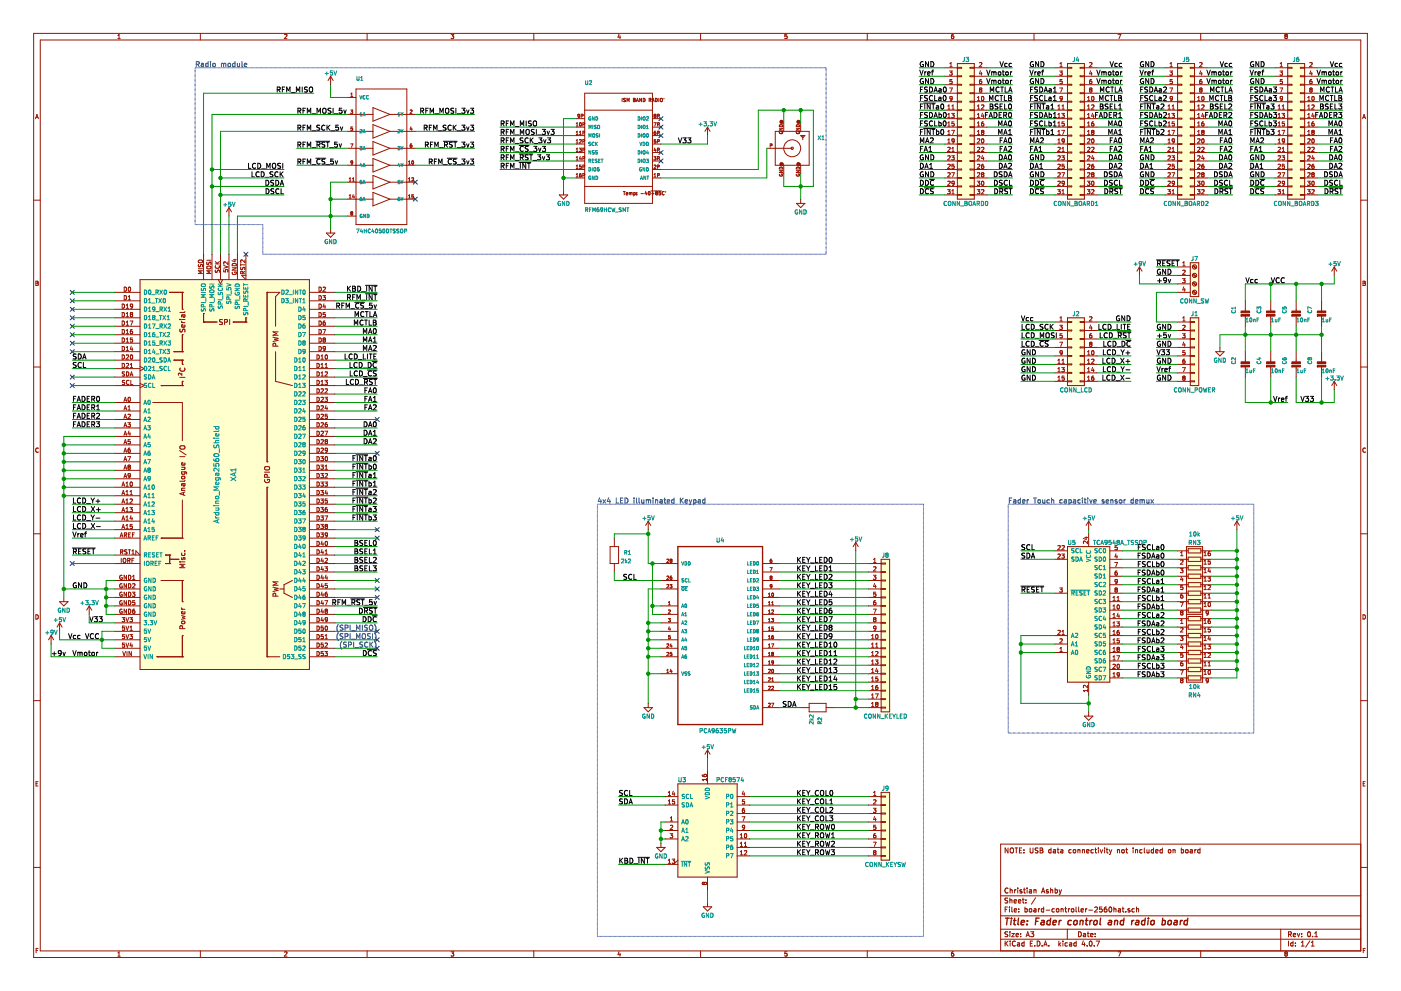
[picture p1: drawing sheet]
<svg xmlns="http://www.w3.org/2000/svg" width="420mm" height="297mm" viewBox="0 0 420 297" stroke-linecap="round" stroke-linejoin="round" font-family="sans-serif">
<g fill="#fffecd" stroke="#fffecd" stroke-width=".3">
<path d="M320.1 163.8h12.7v40.7h-12.7z" fill-rule="evenodd"/>
<path d="M287.1 19.1h5.1v40.6h-5.1z" fill-rule="evenodd"/>
<path d="M320.1 19.1h5.1v40.6h-5.1z" fill-rule="evenodd"/>
<path d="M353.2 19.1h5v40.6h-5z" fill-rule="evenodd"/>
<path d="M386.2 19.1h5.1v40.6h-5.1z" fill-rule="evenodd"/>
<path d="M42 83.8h50.8v116.9h-50.8z" fill-rule="evenodd"/>
<path d="M355.8 163.8h4.8v20.4h-4.8z" fill-rule="evenodd"/>
<path d="M355.8 184.2h4.8v20.3h-4.8z" fill-rule="evenodd"/>
<path d="M357 95.3h2.5v20.3h-2.5z" fill-rule="evenodd"/>
<path d="M203.3 235h17.8v27.9h-17.8z" fill-rule="evenodd"/>
<path d="M320.1 95.3h5.1v20.3h-5.1z" fill-rule="evenodd"/>
<path d="M357 78.7h2.5v10.2h-2.5z" fill-rule="evenodd"/>
<path d="M264.3 167.6h2.5v45.8h-2.5z" fill-rule="evenodd"/>
<path d="M264.3 237.5h2.5v20.3h-2.5z" fill-rule="evenodd"/>
</g>
<g fill="none" stroke="#981200" stroke-width=".3">
<path d="M10.1 10h400v277h-400zM12.1 12h396v273h-396zM35.3 11.6h.8M35.3 10.6l.4-.3v1.3M60.1 10v2M85.3 10.4l.5-.1 .3 .3-.8 1h.8M110.1 10v2M135.3 10.3h.8l-.5 .5 .5 .2-.1 .5h-.7M160.1 10v2M185.6 10.2l-.3 1h.8M185.9 10.7v.9M210.1 10v2"/>
<path d="M236 10.3h-.6l-.1 .6 .7-.1 .1 .5-.3 .3-.5-.1M260.1 10v2M284.9 19.1l.3-.4v1.3M285.9 10.3l-.5 .3-.1 .7 .3 .3 .4-.1-.1-.7h-.3l-.3 .2M287.1 19.1h5.1v40.6h-5.1zM293.7 18.8l.5-.1 .3 .4-.8 .9h.8M310.1 10v2M317.9 19.1l.3-.4v1.3M320.1 19.1h5.1v40.6h-5.1zM326.8 18.8l.4-.1 .3 .4-.8 .9h.8M335.3 10.3h.8l-.5 1.3M350.9 19.1l.3-.4v1.3"/>
<path d="M353.2 19.1h5v40.6h-5zM359.8 18.8l.5-.1 .2 .4-.8 .9h.8M359.8 18.8h.1M360.1 10v2M383.9 19.1l.4-.4v1.3M385.6 10.8l-.3 .3 .1 .4h.5M385.6 10.8l-.3-.2 .3-.3 .5 .2-.3 .3M385.6 10.8h.2M385.8 10.8l.3 .3-.1 .4M386 11.5h-.1M386.2 19.1h5.1v40.6h-5.1zM392.8 18.8l.5-.1 .2 .4-.8 .9h.8"/>
<path d="M10.7 35.6l.4-1.3 .4 1.3M10.8 35.2h.6M99.1 22.9l-.7 1.2M99.1 22.9v2.5M99.1 22.9l.8 1.2M104.2 34.3h7.6M104.2 39.4h7.6M104.2 29.2h2.6M105.2 33h.6l-.4 .4h.3M105.2 28.9h.6M105.2 28.2l.3-.3v1M105.2 39h.5"/>
<path d="M105.7 33.4l.1 .1M105.8 38.1h-.5l-.1 .4h.5l.1 .5M105.8 33.5l-.1 .4h-.5M105.8 39h-.1M106.8 26.7h15.2v40.6h-15.2zM111.8 32.3l5.1 2-5.1 2zM111.8 37.3l5.1 2.1-5.1 2zM116.9 34.3h7.6M116.9 39.4h7.6M123 33.1l.4-.1 .2 .3-.7 .7h.7M123.2 38l-.2 .7h.6M123.5 38.4v.7"/>
<path d="M172.8 38.1h2.5M172.8 35.6h2.5M172.8 37.8h.6M172.8 37.1l.3-.3v1M172.8 39.6l.3-.3v1M173.8 34.8h-.4v-.5l.5 .1-.1 .6-.4 .3M173.8 39.6l.3-.3v1M173.8 34.8h.1M173.9 37.7h.1M173.9 37.7a.5 .5 0 0 1-.2-.6 .5 .5 0 0 1 .5-.3l.1 .9M173.9 34.7l-.1 .1M173.9 37.7h.3"/>
<path d="M174.3 37.7h-.1M174.3 34.8l.5-.1v-.4l-.5-.1v1.1M175.3 27.9h20.4v33.1h-20.4zM175.3 33h20.4M175.3 39.5l-.5-.2v1M175.3 39.7l-.5 .2M175.3 37l-.5-.2v1M175.3 37.1l-.5 .2M186.6 29.5v1M187.5 30v.1M187.5 30.1v.3h-.5M187.6 29.5l-.6 .2 .5 .3"/>
<path d="M188 30.5v-1l.4 .7 .3-.7v1M190 29.5l.4 .1-.1 .3 .2 .4-.2 .2h-.3zM190 29.9h.3M190.8 30.5l.3-1 .4 1M190.9 30.2h.5M192.4 29.5v1l-.6-1v1M192.9 29.5a.51 .51 0 0 1 .6 .5 .51 .51 0 0 1-.6 .5zM194.7 30l.5-.1v-.4h-.5v1M194.9 30l.3 .5M195.5 30.5l.4-1 .3 1M195.6 30.2h.5M195.7 38.1h2.5"/>
<path d="M195.7 35.6h2.5M196.1 36.8h.7l-.5 1M196.2 39.9l.4-.1 .1 .4M196.3 34.7l-.1 .2 .1 .4 .4-.1-.2-.5M196.3 34.7l-.1-.2 .1-.3 .4 .1-.2 .4M196.3 34.7h.2M196.6 29.5a.51 .51 0 0 1 .5 .5 .51 .51 0 0 1-.5 .5zM196.6 39.3l-.3 .1-.1 .4v.5h.4M197.2 34.8l.5-.1v-.4l-.5-.1v1.1M197.2 37.3h.5v-.5h-.5v1M197.2 39.9l.5-.1v-.4l-.5-.1v1M197.6 29.5v1"/>
<path d="M198.1 29.5l.5 .1 .1 .6-.3 .3-.3-.2zM199.2 29.5l-.1 .2M212.2 38.1l-.8 1.3M212.2 38.1v2.5M212.2 38.1l.7 1.3M232.5 39.4h10.2v10.1h-10.2zM233.7 38.5h1l-1 .5h1M233.8 39.5a.45 .45 0 0 0 .4 .6 .45 .45 0 0 0 .4-.6h-.3v.2M233.8 37.6a.55 .55 0 0 1 .6-.2 .55 .55 0 0 1 .3 .5h-1zM234.2 36.3h.3M234.3 36.3a.24 .24 0 0 0-.1 .4 .24 .24 0 0 0 .4 0 .24 .24 0 0 0-.1-.4M234.7 36.2a.47 .47 0 0 1 0 .7 .47 .47 0 0 1-.7-.2 .47 .47 0 0 1 .5-.6v.2"/>
<path d="M235 36.8v2.6M238.8 38.5h1l-1 .5h1M238.9 39.5a.45 .45 0 0 0 .4 .6 .45 .45 0 0 0 .4-.6h-.3v.2M238.9 37.6a.55 .55 0 0 1 .6-.2 .55 .55 0 0 1 .3 .5h-1zM239.2 36.3h.4M239.3 36.3a.24 .24 0 0 0 0 .4 .24 .24 0 0 0 .4 0 .24 .24 0 0 0-.1-.4M239.8 36.2a.47 .47 0 0 1 0 .7 .47 .47 0 0 1-.7-.2 .47 .47 0 0 1 .4-.6l.1 .2M240.1 36.8v2.6M283.3 30.5h3.8M283.3 33h3.8M283.3 27.9h3.8M283.3 38.1h3.8"/>
<path d="M283.3 35.6h3.8M283.3 20.3h3.8M283.3 22.9h3.8M283.3 25.4h3.8M284.2 35.3h.8M284.2 37.8h.8M284.2 36.9l.4-.4v1.3M284.2 32.7h.8M284.2 31.8l.4-.4v1.3M284.2 34.3l.4-.3v1.3M284.2 39.4l.4-.3v1.2M284.8 21.3h.8l-.5 .5 .4 .1v.5h-.7"/>
<path d="M284.8 26.4h.8l-.5 1.2M284.9 20h.7M285.3 30.1l-.3 .1M285.4 34h.8l-.5 .5 .4 .1v.5h-.7M285.4 39.1h.8l-.5 1.2M285.4 30l-.1 .1M285.5 32.7h.7M285.5 31.8l.3-.4v1.3M285.5 23.8h-.6v.6h.6v.6h-.6M285.6 29.4l-.3 .3-.3-.1-.1-.6h.6l-.1 1M286.1 36.5h-.6v.6h.6v.6h-.6M287.1 38h1.3v.2h-1.3"/>
<path d="M287.1 20.2h1.3v.2h-1.3M287.1 22.7h1.3v.3h-1.3M287.1 25.3h1.3v.2h-1.3M287.1 27.8h1.3v.3h-1.3M287.1 30.4h1.3v.2h-1.3M287.1 32.9h1.3v.2h-1.3M287.1 35.4h1.3v.3h-1.3M292.2 30.5h3.8M292.2 33h3.8M292.2 27.9h3.8M292.2 38.1h3.8M292.2 35.6h3.8"/>
<path d="M292.2 38h-1.3v.2h1.3M292.2 35.4h-1.3v.3h1.3M292.2 32.9h-1.3v.2h1.3M292.2 30.4h-1.3v.2h1.3M292.2 27.8h-1.3v.3h1.3M292.2 25.3h-1.3v.2h1.3M292.2 22.7h-1.3v.3h1.3M292.2 20.2h-1.3v.2h1.3M292.2 20.3h3.8M292.2 22.9h3.8M292.2 25.4h3.8M293.1 35.3h.7"/>
<path d="M293.1 37.8h.7M293.1 30.2h.7M293.1 29.3l.4-.4v1.3M293.1 31.8l.4-.4v1.3M293.1 34.3l.4-.3v1.3M293.1 36.9l.4-.4v1.3M293.1 39.4l.4-.3v1.2M293.1 32.7h.7M294 26.9l-.3-.2 .3-.3 .4 .1-.2 .4M294 26.9l-.3 .3 .3 .4 .5-.2-.3-.5M294 26.9h.2M294 21.2l-.3 .9h.8"/>
<path d="M294.3 23.8l-.5 .3-.1 .7 .3 .3 .4-.1-.1-.6-.3-.1-.3 .2M294.3 21.7v.9M294.4 31.5l.4-.1 .3 .4-.8 .9h.8M294.4 39.2l.2 .4M294.5 29l.1-.1a.61 .61 0 0 1 .5 .6 .61 .61 0 0 1-.6 .6zM294.5 39.1l.5 .1-.2 .4M294.5 39.1l-.1 .1M294.6 39.6l-.2 .3 .2 .4 .5-.2-.3-.5M294.6 39.6h.2M294.6 33.9l-.2 .9h.7M294.9 36.5l-.5 .3v.7l.2 .3 .4-.1-.1-.6-.3-.1-.2 .2M294.9 34.4v.9"/>
<path d="M316.3 30.5h3.8M316.3 33h3.8M316.3 27.9h3.8M316.3 38.1h3.8M316.3 35.6h3.8M316.3 20.3h3.8M316.3 22.9h3.8M316.3 25.4h3.8M317.3 35.3h.7M317.3 37.8h.7M317.3 32.7h.7M317.3 36.9l.3-.4v1.3"/>
<path d="M317.3 31.8l.3-.4v1.3M317.3 34.3l.3-.3v1.3M317.3 39.4l.3-.3v1.2M317.8 21.3h.8l-.4 .5 .3 .1v.5h-.7M317.8 26.4h.8l-.5 1.2M317.9 20h.7M318.4 34h.8l-.4 .5 .3 .1v.5h-.7M318.4 39.1h.8l-.5 1.2M318.5 31.8l.3-.4v1.3M318.5 32.7h.7M318.5 23.8h-.6v.6h.6v.6h-.6M318.6 29.4l-.2 .3-.4-.1-.1-.6 .5-.1 .2 .2-.1 .8-.5 .3"/>
<path d="M319.1 36.5h-.6v.6h.6v.6h-.6M320.1 38h1.3v.2h-1.3M320.1 35.4h1.3v.3h-1.3M320.1 32.9h1.3v.2h-1.3M320.1 30.4h1.3v.2h-1.3M320.1 27.8h1.3v.3h-1.3M320.1 25.3h1.3v.2h-1.3M320.1 22.7h1.3v.3h-1.3M320.1 20.2h1.3v.2h-1.3M325.2 30.5h3.8M325.2 33h3.8M325.2 27.9h3.8"/>
<path d="M325.2 38.1h3.8M325.2 35.6h3.8M325.2 38h-1.3v.2h1.3M325.2 35.4h-1.3v.3h1.3M325.2 32.9h-1.3v.2h1.3M325.2 30.4h-1.3v.2h1.3M325.2 27.8h-1.3v.3h1.3M325.2 25.3h-1.3v.2h1.3M325.2 22.7h-1.3v.3h1.3M325.2 20.2h-1.3v.2h1.3M325.2 20.3h3.8M325.2 22.9h3.8"/>
<path d="M325.2 25.4h3.8M326.2 29.3l.3-.4v1.3M326.2 31.8l.3-.4v1.3M326.2 34.3l.3-.3v1.3M326.2 36.9l.3-.4v1.3M326.2 39.4l.3-.3v1.2M326.2 35.3h.7M326.2 37.8h.7M326.2 30.2h.7M326.2 32.7h.7M327 26.9l-.2-.2 .2-.3 .4 .1-.2 .4M327 26.9h.2"/>
<path d="M327 26.9l-.2 .3 .2 .4 .5-.2-.3-.5M327 21.2l-.2 .9h.7M327.3 23.8l-.5 .3v.7l.2 .3 .4-.1-.1-.6-.3-.1-.2 .2M327.3 21.7v.9M327.4 31.5l.5-.1 .2 .4-.8 .9h.8M327.5 29l.2-.1a.61 .61 0 0 1 .4 .6 .61 .61 0 0 1-.5 .6zM327.6 39.6l-.2 .3 .2 .4 .5-.2-.2-.5M327.6 39.6l-.2-.2 .2-.3 .4 .1-.1 .4M327.6 39.6h.3M327.7 33.9l-.3 .9h.7M328 36.5l-.6 .3v.7l.2 .3 .4-.1v-.6l-.4-.1-.2 .2M328 30l-.1 .1"/>
<path d="M328 34.4v.9M349.3 30.5h3.9M349.3 33h3.9M349.3 27.9h3.9M349.3 38.1h3.9M349.3 35.6h3.9M349.3 20.3h3.9M349.3 22.9h3.9M349.3 25.4h3.9M350.3 35.3h.7M350.3 37.8h.7M350.3 32.7h.7"/>
<path d="M350.3 36.9l.3-.4v1.3M350.3 31.8l.3-.4v1.3M350.3 34.3l.3-.3v1.3M350.3 39.4l.3-.3v1.2M350.8 21.3h.8l-.4 .5 .4 .1v.5h-.8M350.8 26.4h.9l-.6 1.2M350.9 20h.7M351.4 30.1l-.4 .1M351.4 34h.8l-.4 .5 .4 .1v.5h-.8M351.4 39.1h.9l-.6 1.2M351.4 30v.1M351.5 32.7h.7"/>
<path d="M351.5 31.8l.4-.4v1.3M351.6 23.8h-.7v.6h.7v.6h-.7M351.6 29.4l-.2 .3-.4-.1-.1-.6h.7l-.2 1M352.2 36.5h-.6l-.1 .6h.7v.6h-.7M353.2 38h1.2v.2h-1.2M353.2 35.4h1.2v.3h-1.2M353.2 32.9h1.2v.2h-1.2M353.2 30.4h1.2v.2h-1.2M353.2 27.8h1.2v.3h-1.2M353.2 25.3h1.2v.2h-1.2M353.2 22.7h1.2v.3h-1.2M353.2 20.2h1.2v.2h-1.2"/>
<path d="M358.2 30.5h3.8M358.2 33h3.8M358.2 27.9h3.8M358.2 38.1h3.8M358.2 35.6h3.8M358.2 38h-1.2v.2h1.2M358.2 35.4h-1.2v.3h1.2M358.2 32.9h-1.2v.2h1.2M358.2 30.4h-1.2v.2h1.2M358.2 27.8h-1.2v.3h1.2M358.2 25.3h-1.2v.2h1.2M358.2 22.7h-1.2v.3h1.2"/>
<path d="M358.2 20.2h-1.2v.2h1.2M358.2 20.3h3.8M358.2 22.9h3.8M358.2 25.4h3.8M359.2 35.3h.7M359.2 37.8h.7M359.2 30.2h.7M359.2 32.7h.7M359.2 29.3l.3-.4v1.3M359.2 31.8l.3-.4v1.3M359.2 34.3l.3-.3v1.3M359.2 36.9l.3-.4v1.3"/>
<path d="M359.2 39.4l.3-.3v1.2M360 26.9l-.2-.2 .2-.3 .4 .1-.1 .4M360 26.9h.3M360 26.9l-.2 .3 .2 .4 .5-.2-.2-.5M360.1 21.2l-.3 .9h.7M360.4 23.8l-.6 .3v.7l.2 .3 .4-.1v-.6l-.4-.1-.2 .2M360.4 21.7v.9M360.4 31.5l.5-.1 .2 .4-.8 .9h.8M360.4 39.2l.2 .4M360.5 29l.2-.1a.61 .61 0 0 1 .4 .6 .61 .61 0 0 1-.5 .6zM360.5 39.1l.6 .1-.2 .4M360.5 39.1l-.1 .1"/>
<path d="M360.6 39.6l-.2 .3 .2 .4 .5-.2-.2-.5M360.6 39.6h.3M360.7 33.9l-.3 .9h.8M361 36.5l-.6 .3v.7l.2 .3 .5-.1-.1-.6-.4-.1-.2 .2M361 34.4v.9M382.4 30.5h3.8M382.4 33h3.8M382.4 27.9h3.8M382.4 38.1h3.8M382.4 35.6h3.8M382.4 20.3h3.8M382.4 22.9h3.8"/>
<path d="M382.4 25.4h3.8M383.3 35.3h.7M383.3 37.8h.7M383.3 32.7h.7M383.3 36.9l.4-.4v1.3M383.3 31.8l.4-.4v1.3M383.3 34.3l.4-.3v1.3M383.3 39.4l.4-.3v1.2M383.8 21.3h.8l-.4 .5 .4 .1v.5h-.8M383.8 26.4h.9l-.6 1.2M383.9 20h.7M384.4 34h.8l-.4 .5 .4 .1v.5h-.8"/>
<path d="M384.4 39.1h.9l-.5 1.2M384.5 32.7h.7M384.5 31.8l.4-.4v1.3M384.6 23.8h-.6l-.1 .6h.7v.6h-.7M384.6 29.4l-.2 .3-.4-.1v-.6l.4-.1 .2 .2v.8l-.6 .3M385.2 36.5h-.6l-.1 .6h.7v.6h-.7M386.2 38h1.2v.2h-1.2M386.2 35.4h1.2v.3h-1.2M386.2 32.9h1.2v.2h-1.2M386.2 30.4h1.2v.2h-1.2M386.2 27.8h1.2v.3h-1.2M386.2 25.3h1.2v.2h-1.2"/>
<path d="M386.2 22.7h1.2v.3h-1.2M386.2 20.2h1.2v.2h-1.2M391.3 30.5h3.8M391.3 33h3.8M391.3 27.9h3.8M391.3 38.1h3.8M391.3 35.6h3.8M391.3 38h-1.3v.2h1.3M391.3 35.4h-1.3v.3h1.3M391.3 32.9h-1.3v.2h1.3M391.3 30.4h-1.3v.2h1.3M391.3 27.8h-1.3v.3h1.3"/>
<path d="M391.3 25.3h-1.3v.2h1.3M391.3 22.7h-1.3v.3h1.3M391.3 20.2h-1.3v.2h1.3M391.3 20.3h3.8M391.3 22.9h3.8M391.3 25.4h3.8M392.2 35.3h.7M392.2 37.8h.7M392.2 30.2h.7M392.2 32.7h.7M392.2 29.3l.4-.4v1.3M392.2 31.8l.4-.4v1.3"/>
<path d="M392.2 34.3l.4-.3v1.3M392.2 36.9l.4-.4v1.3M392.2 39.4l.4-.3v1.2M393 26.9l-.2-.2 .2-.3 .5 .1-.2 .4M393 26.9h.3M393 26.9l-.2 .3 .2 .4 .5-.2-.2-.5M393.1 21.2l-.3 .9h.8M393.4 23.8l-.5 .3-.1 .7 .2 .3 .5-.1-.1-.6-.4-.1-.2 .2M393.4 21.7v.9M393.4 31.5l.5-.1 .2 .4-.8 .9h.8M393.5 29l.2-.1a.61 .61 0 0 1 .5 .6 .61 .61 0 0 1-.6 .6zM393.6 39.6l-.2 .3 .2 .4 .5-.2-.2-.5"/>
<path d="M393.6 39.6l-.2-.2 .2-.3 .5 .1-.2 .4M393.6 39.6h.3M393.7 33.9l-.3 .9h.8M394 36.5l-.5 .3-.1 .7 .2 .3 .5-.1-.1-.6-.4-.1-.2 .2M394 34.4v.9M408.7 35.6l.4-1.3 .4 1.3M408.8 35.2h.6M10.1 60h2M104.2 44.5h7.6M104.2 49.5h7.6M104.2 59.7h7.6M104.2 54.6h7.6"/>
<path d="M104.7 54.3h.6M104.7 53.6l.3-.3v1M104.7 58.7l.3-.3v1M104.7 59.4h.6M105.2 43.1h.6l-.4 1M105.7 48.3h-.4l-.1 .3 .2 .2 .4-.2M105.7 48.3h.1M105.7 54.3h.6M105.7 53.6l.3-.3v1M105.8 48.3v.7l-.5 .2M105.9 58.3l-.2 .8h.6M106.2 58.7v.7"/>
<path d="M111.8 42.4l5.1 2.1-5.1 2zM111.8 47.5l5.1 2-5.1 2.1zM111.8 52.6l5.1 2-5.1 2zM111.8 57.7l5.1 2-5.1 2zM116.9 44.5h7.6M116.9 49.5h7.6M116.9 59.7h7.6M116.9 54.6h7.6M122.5 49.2h.6M122.5 48.5l.3-.3v1M122.5 53.6l.3-.3v1M122.5 58.7l.3-.3v1"/>
<path d="M122.5 54.3h.6M122.5 59.4h.6M123.5 53.4l.4-.1 .1 .3-.6 .7h.6M123.5 43.1l-.4 .1-.1 .7 .2 .2 .3-.1v-.4l-.5 .1M123.6 48.3l.1-.1a.49 .49 0 0 1 .4 .5 .49 .49 0 0 1-.5 .5zM123.9 48.3h.1M124 58.4h-.5v.5l.5-.1v.5h-.5M167.7 58.4h2.6l-1.3 1.3zM169 57.2v1.2M172.8 53.3h2.5M172.8 53h.6M172.8 50.8h2.5"/>
<path d="M172.8 50.5h.6M172.8 48.3h2.5M172.8 48h.6M172.8 45.7h2.5M172.8 43.2h2.5M172.8 42.9h.6M172.8 40.6h2.5M172.8 40.3h.6M172.8 42.2l.3-.3v1M172.8 44.7l.3-.3v1M172.8 47.2l.3-.3v1.1M172.8 49.8l.3-.3v1"/>
<path d="M172.8 52.3l.3-.3v1M172.8 45.4h.6M173.7 44.4h.6l-.3 .4 .3 .1v.4h-.6M173.8 42l.4-.1 .1 .3-.6 .7h.6M173.8 40.3h.5M173.8 49.9v.1M173.8 49.9h.5v.4l-.1 .2-.4-.1M174 46.9l-.2 .7h.6M174.3 52l-.4 .1-.1 .7 .2 .2 .3-.1v-.4l-.5 .1M174.3 47.3v.7M174.3 49.5h-.5v.5M175.3 47.1l-.5-.2v1.1"/>
<path d="M175.3 55.9h20.4M175.3 52.2l-.5-.2v1M175.3 52.4l-.5 .2M175.3 49.7l-.5-.2v1M175.3 49.8l-.5 .2M175.3 47.3l-.5 .2M175.3 44.6l-.5-.2v1M175.3 44.7l-.5 .2M175.3 42.1l-.5-.2v1M175.3 42.2l-.5 .2M186.9 57.4h.6M187.2 57.4v1"/>
<path d="M187.8 58.1l.5-.1-.1-.2-.4 .1v.5h.4M188.7 57.7v.7M188.7 57.8l.4 .1M188.7 57.8h.1M189.1 57.9l.4-.1 .1 .6M189.1 57.9v.5M190.1 57.8l.4 .1-.1 .5h-.3M190.1 57.7v1.1M191 58.4h.1M191 57.8h.1M192.2 58h.8M193.7 57.4l-.3 .7h.6"/>
<path d="M193.9 57.7v.7M194.5 57.5l.1-.1a.46 .46 0 0 1 .4 .5 .46 .46 0 0 1-.5 .4zM195.2 57.2h3.2M195.4 58h.8M195.7 53.3h2.5M195.7 50.8h2.5M195.7 48.3h2.5M195.7 45.7h2.5M195.7 43.2h2.5M195.7 40.6h2.5M195.8 57.7v.7M196.1 46.9h.6l-.3 .4 .3 .1v.5h-.6"/>
<path d="M196.2 53h.5M196.2 52.3l.2-.3v1M196.2 42.8h.4M196.4 44.3l-.2 .8h.6M196.6 44.7v.7M196.6 49.5l-.4 .1M196.6 49.5l.1 .1M196.7 49.6v.3l-.6 .6h.6M196.7 41.9h-.5v.4h.4l.1 .5M196.7 42.8h-.1M196.7 40.2l-.1 .1M196.8 57.8l-.2-.1 .2-.3 .4 .1-.2 .3"/>
<path d="M196.8 57.8l-.2 .2 .2 .4 .4-.1-.2-.5M196.8 57.8h.2M197.2 44.9h.5v-.4l-.5-.1v1M197.2 42.4l.5-.1v-.4h-.5v1M197.2 47.5l.5-.1v-.4l-.5-.1v1.1M197.2 50h.5v-.5h-.5v1M197.2 52.6l.5-.1v-.4l-.5-.1v1M198.1 57.4h-.4l-.1 .5 .5-.1v.5h-.5M199.2 57.5a.44 .44 0 0 0-.6 .4 .44 .44 0 0 0 .6 .4M199.7 57.4l-.1 .2M230 44.5h7.6M231 43.7l.5-.1v-.4l-.5-.1v1"/>
<path d="M233.7 51.2h1l-1 .5h1M233.8 50.3a.55 .55 0 0 1 .6-.2 .55 .55 0 0 1 .3 .5h-1zM233.8 52.2a.45 .45 0 0 0 .4 .6 .45 .45 0 0 0 .4-.6h-.3v.2M234.2 49h.3M234.3 49a.24 .24 0 0 0-.1 .4 .24 .24 0 0 0 .4 0 .24 .24 0 0 0-.1-.4M234.6 48.9v.1M234.6 49h-.1M234.7 48.9a.47 .47 0 0 1 0 .7 .47 .47 0 0 1-.7-.2 .47 .47 0 0 1 .5-.6l.1 .1M235 49.5v2.6M238.8 51.2h1l-1 .5h1M238.9 50.3a.55 .55 0 0 1 .6-.2 .55 .55 0 0 1 .3 .5h-1zM238.9 52.2a.45 .45 0 0 0 .4 .6 .45 .45 0 0 0 .4-.6h-.3v.2"/>
<path d="M239.2 49h.4M239.3 49a.24 .24 0 0 0 0 .4 .24 .24 0 0 0 .4 0 .24 .24 0 0 0-.1-.4M239.7 48.9v.1M239.7 49h-.1M239.8 48.9a.47 .47 0 0 1 0 .7 .47 .47 0 0 1-.7-.2 .47 .47 0 0 1 .4-.6l.2 .1M240.1 40.6h1.3l-.6 .7zM240.1 49.5v2.6M240.1 59.7v1.3M240.8 40.6v1.3M283.3 58.4h3.8M283.3 55.9h3.8M283.3 53.3h3.8"/>
<path d="M283.3 50.8h3.8M283.3 48.3h3.8M283.3 45.7h3.8M283.3 43.2h3.8M283.3 40.6h3.8M284.2 56.8h.8l-.5 .5 .4 .1v.6h-.7M284.2 51.9l.5-.1 .3 .3-.8 .9h.8M284.2 49.3l.5-.1 .3 .4-.8 .9h.8M284.2 46.8l.5-.1 .3 .3-.8 1h.8M284.2 42.9h.8M284.2 40.3h.8M284.2 44.2l.5-.1 .3 .4-.8 .9h.8"/>
<path d="M284.2 54.4l.5-.1 .3 .4-.8 .9h.8M284.2 42l.4-.4v1.3M285.4 46.7h.8l-.5 .5 .4 .1v.5h-.7M285.4 51.8h.8l-.5 1.2M285.5 58.1h.7M285.5 45.4h.7M285.5 44.5l.3-.4v1.3M285.5 57.2l.3-.4v1.3M286.1 49.2h-.6v.6h.6v.6h-.6M286.2 42.1l-.3 .3-.3-.1-.1-.6 .4-.1 .3 .2-.1 .8-.5 .3M286.2 54.8l-.3 .3-.3-.1-.1-.6 .4-.1 .3 .2-.1 .8-.5 .3M287.1 50.7h1.3v.2h-1.3"/>
<path d="M287.1 58.3h1.3v.2h-1.3M287.1 40.5h1.3v.3h-1.3M287.1 43.1h1.3v.2h-1.3M287.1 45.6h1.3v.2h-1.3M287.1 48.1h1.3v.3h-1.3M287.1 53.2h1.3v.3h-1.3M287.1 55.8h1.3v.2h-1.3M292.2 58.4h3.8M292.2 55.9h3.8M292.2 53.3h3.8M292.2 50.8h3.8M292.2 48.3h3.8"/>
<path d="M292.2 45.7h3.8M292.2 43.2h3.8M292.2 40.6h3.8M292.2 50.7h-1.3v.2h1.3M292.2 58.3h-1.3v.2h1.3M292.2 55.8h-1.3v.2h1.3M292.2 53.2h-1.3v.3h1.3M292.2 48.1h-1.3v.3h1.3M292.2 45.6h-1.3v.2h1.3M292.2 43.1h-1.3v.2h1.3M292.2 40.5h-1.3v.3h1.3M293.1 56.8h.7l-.4 .5 .4 .1v.6h-.7"/>
<path d="M293.1 54.3h.7l-.4 .5 .4 .1v.5h-.7M293.1 51.9l.5-.1 .2 .3-.7 .9h.7M293.1 49.3l.5-.1 .2 .4-.7 .9h.7M293.1 46.8l.5-.1 .2 .3-.7 1h.7M293.1 40.3h.7M293.1 44.2l.5-.1 .2 .4-.7 .9h.7M293.2 41.7l.4-.1 .2 .4-.7 .9h.7M293.2 41.7h-.1M294.4 56.9l.4-.1 .3 .4-.8 .9h.8M294.4 44.2l.4-.1 .3 .4-.8 .9h.8M294.4 50.4h.1M294.4 49.8v.1"/>
<path d="M294.4 52.9l.1 .1M294.5 49.8l.3-.1 .3 .2-.1 .5h-.5M294.5 41.7l.1-.1a.61 .61 0 0 1 .5 .6 .61 .61 0 0 1-.6 .6zM294.5 54.4l.1-.1a.61 .61 0 0 1 .5 .6 .61 .61 0 0 1-.6 .6zM294.5 49.8h-.1M294.6 52.3l-.2-.2 .2-.3 .4 .1-.2 .4M294.6 52.3l-.2 .6M294.6 52.3h.2M294.6 46.6l-.2 .9h.7M294.8 52.3l.2 .6-.5 .1M294.9 49.2l-.5 .3v.9M294.9 47.1v.9"/>
<path d="M316.3 58.4h3.8M316.3 55.9h3.8M316.3 53.3h3.8M316.3 50.8h3.8M316.3 48.3h3.8M316.3 45.7h3.8M316.3 43.2h3.8M316.3 40.6h3.8M317.2 56.8h.8l-.5 .5 .4 .1v.6h-.7M317.3 44.2l.4-.1 .3 .4-.8 .9h.8M317.3 46.8l.4-.1 .3 .3-.8 1h.8M317.3 49.3l.4-.1 .3 .4-.8 .9h.8"/>
<path d="M317.3 51.9l.4-.1 .3 .3-.8 .9h.8M317.3 54.4l.4-.1 .3 .4-.8 .9h.8M317.3 42.9h.7M317.3 40.3h.7M317.3 42l.3-.4v1.3M318.4 46.7h.8l-.4 .5 .3 .1v.5h-.7M318.4 51.8h.8l-.5 1.2M318.5 44.5l.3-.4v1.3M318.5 57.2l.3-.4v1.3M318.5 58.1h.7M318.5 45.4h.7M318.5 41.7v.6"/>
<path d="M318.5 42.3h.1M318.6 41.7h.5l.1 .6M318.6 41.7h-.1M319.1 49.2h-.6v.6h.6v.6h-.6M319.1 42.3h-.5M319.2 54.8l-.2 .3-.4-.1-.1-.6 .5-.1 .2 .2-.1 .8-.5 .3M319.2 42.3l-.2 .5-.4 .1M319.2 42.1l-.1 .2M320.1 50.7h1.3v.2h-1.3M320.1 58.3h1.3v.2h-1.3M320.1 55.8h1.3v.2h-1.3M320.1 53.2h1.3v.3h-1.3"/>
<path d="M320.1 48.1h1.3v.3h-1.3M320.1 45.6h1.3v.2h-1.3M320.1 43.1h1.3v.2h-1.3M320.1 40.5h1.3v.3h-1.3M325.2 58.4h3.8M325.2 55.9h3.8M325.2 53.3h3.8M325.2 50.8h3.8M325.2 48.3h3.8M325.2 45.7h3.8M325.2 43.2h3.8M325.2 40.6h3.8"/>
<path d="M325.2 50.7h-1.3v.2h1.3M325.2 58.3h-1.3v.2h1.3M325.2 55.8h-1.3v.2h1.3M325.2 53.2h-1.3v.3h1.3M325.2 48.1h-1.3v.3h1.3M325.2 45.6h-1.3v.2h1.3M325.2 43.1h-1.3v.2h1.3M325.2 40.5h-1.3v.3h1.3M326.1 56.8h.8l-.5 .5 .4 .1v.6h-.7M326.1 54.3h.8l-.5 .5 .4 .1v.5h-.7M326.2 51.9l.4-.1 .3 .3-.8 .9h.8M326.2 49.3l.4-.1 .3 .4-.8 .9h.8"/>
<path d="M326.2 46.8l.4-.1 .3 .3-.8 1h.8M326.2 41.7l.4-.1 .3 .4-.8 .9h.8M326.2 40.3h.7M326.2 44.2l.4-.1 .3 .4-.8 .9h.8M327.4 56.9l.5-.1 .2 .4-.8 .9h.8M327.4 44.2l.5-.1 .2 .4-.8 .9h.8M327.5 41.7l.2-.1a.61 .61 0 0 1 .4 .6 .61 .61 0 0 1-.5 .6zM327.5 54.4l.2-.1a.61 .61 0 0 1 .4 .6 .61 .61 0 0 1-.5 .6zM327.6 52.3l-.2 .3 .2 .4 .5-.2-.2-.5M327.6 52.3l-.2-.2 .2-.3 .4 .1-.1 .4M327.6 52.3h.3M327.7 46.6l-.3 .9h.7"/>
<path d="M327.9 41.7h.1M328 49.2l-.6 .3v.7l.2 .3 .4-.1v-.6l-.4-.1-.2 .2M328 55.4l-.1 .1M328 47.1v.9M349.3 58.4h3.9M349.3 55.9h3.9M349.3 53.3h3.9M349.3 50.8h3.9M349.3 48.3h3.9M349.3 45.7h3.9M349.3 43.2h3.9M349.3 40.6h3.9"/>
<path d="M350.2 56.8h.8l-.4 .5 .3 .1v.6h-.7M350.3 51.9l.5-.1 .2 .3-.8 .9h.8M350.3 49.3l.5-.1 .2 .4-.8 .9h.8M350.3 46.8l.5-.1 .2 .3-.8 1h.8M350.3 42.9h.7M350.3 40.3h.7M350.3 44.2l.5-.1 .2 .4-.8 .9h.8M350.3 54.4l.5-.1 .2 .4-.8 .9h.8M350.3 42l.3-.4v1.3M351.4 46.7h.8l-.4 .5 .4 .1v.5h-.8M351.4 51.8h.9l-.6 1.2M351.5 58.1h.7"/>
<path d="M351.5 45.4h.7M351.5 44.5l.4-.4v1.3M351.5 57.2l.4-.4v1.3M352 55.5l-.4 .1M352 55.4v.1M352.2 49.2h-.6l-.1 .6h.7v.6h-.7M352.2 42.1l-.2 .3-.4-.1v-.6l.4-.1 .2 .2v.8l-.6 .3M352.2 54.8l-.2 .3-.4-.1v-.6h.6l-.2 1M353.2 50.7h1.2v.2h-1.2M353.2 58.3h1.2v.2h-1.2M353.2 55.8h1.2v.2h-1.2M353.2 53.2h1.2v.3h-1.2"/>
<path d="M353.2 48.1h1.2v.3h-1.2M353.2 45.6h1.2v.2h-1.2M353.2 43.1h1.2v.2h-1.2M353.2 40.5h1.2v.3h-1.2M358.2 58.4h3.8M358.2 55.9h3.8M358.2 53.3h3.8M358.2 50.8h3.8M358.2 48.3h3.8M358.2 45.7h3.8M358.2 43.2h3.8M358.2 40.6h3.8"/>
<path d="M358.2 50.7h-1.2v.2h1.2M358.2 58.3h-1.2v.2h1.2M358.2 55.8h-1.2v.2h1.2M358.2 53.2h-1.2v.3h1.2M358.2 48.1h-1.2v.3h1.2M358.2 45.6h-1.2v.2h1.2M358.2 43.1h-1.2v.2h1.2M358.2 40.5h-1.2v.3h1.2M359.1 56.8h.8l-.4 .5 .3 .1v.6h-.7M359.1 54.3h.8l-.4 .5 .3 .1v.5h-.7M359.2 51.9l.5-.1 .2 .3-.8 .9h.8M359.2 49.3l.5-.1 .2 .4-.8 .9h.8"/>
<path d="M359.2 46.8l.5-.1 .2 .3-.8 1h.8M359.2 40.3h.7M359.2 44.2l.5-.1 .2 .4-.8 .9h.8M359.2 41.7l.5-.1 .2 .4-.8 .9h.8M359.2 41.7h.1M360.4 56.9l.5-.1 .2 .4-.8 .9h.8M360.4 44.2l.5-.1 .2 .4-.8 .9h.8M360.4 50.4h.1M360.4 49.8v.1M360.4 52.9l.1 .1M360.5 54.4l.2-.1a.61 .61 0 0 1 .4 .6 .61 .61 0 0 1-.5 .6zM360.5 49.8l.4-.1 .2 .2v.5h-.6"/>
<path d="M360.5 41.7l.2-.1a.61 .61 0 0 1 .4 .6 .61 .61 0 0 1-.5 .6zM360.5 49.8h-.1M360.6 52.3l-.2-.2 .2-.3 .5 .1-.2 .4M360.6 52.3h.3M360.6 52.3l-.2 .6M360.7 46.6l-.3 .9h.8M360.9 52.3l.2 .6-.6 .1M361 49.2l-.6 .3v.9M361 47.1v.9M382.4 58.4h3.8M382.4 55.9h3.8M382.4 53.3h3.8"/>
<path d="M382.4 50.8h3.8M382.4 48.3h3.8M382.4 45.7h3.8M382.4 43.2h3.8M382.4 40.6h3.8M383.2 56.8h.8l-.4 .5 .4 .1v.6h-.8M383.3 51.9l.5-.1 .2 .3-.8 .9h.8M383.3 49.3l.5-.1 .2 .4-.8 .9h.8M383.3 46.8l.5-.1 .2 .3-.8 1h.8M383.3 42.9h.7M383.3 40.3h.7M383.3 44.2l.5-.1 .2 .4-.8 .9h.8"/>
<path d="M383.3 54.4l.5-.1 .2 .4-.8 .9h.8M383.3 42l.4-.4v1.3M384.4 46.7h.8l-.4 .5 .4 .1v.5h-.8M384.4 51.8h.9l-.5 1.2M384.5 58.1h.7M384.5 45.4h.7M384.5 44.5l.4-.4v1.3M384.5 57.2l.4-.4v1.3M384.5 50.4h.1M384.6 49.8l.4-.1 .2 .2v.5h-.6M384.6 49.8h-.1M384.6 41.7h.6v.6h-.6z"/>
<path d="M385.2 49.2h-.6l-.1 .6M385.2 42.3l-.2 .5-.4 .1M385.2 54.8l-.2 .3-.4-.1v-.6l.4-.1 .2 .2v.8l-.6 .3M385.2 42.1v.2M386.2 50.7h1.2v.2h-1.2M386.2 58.3h1.2v.2h-1.2M386.2 55.8h1.2v.2h-1.2M386.2 53.2h1.2v.3h-1.2M386.2 48.1h1.2v.3h-1.2M386.2 45.6h1.2v.2h-1.2M386.2 43.1h1.2v.2h-1.2M386.2 40.5h1.2v.3h-1.2"/>
<path d="M391.3 58.4h3.8M391.3 55.9h3.8M391.3 53.3h3.8M391.3 50.8h3.8M391.3 48.3h3.8M391.3 45.7h3.8M391.3 43.2h3.8M391.3 40.6h3.8M391.3 50.7h-1.3v.2h1.3M391.3 58.3h-1.3v.2h1.3M391.3 55.8h-1.3v.2h1.3M391.3 53.2h-1.3v.3h1.3"/>
<path d="M391.3 48.1h-1.3v.3h1.3M391.3 45.6h-1.3v.2h1.3M391.3 43.1h-1.3v.2h1.3M391.3 40.5h-1.3v.3h1.3M392.1 56.8h.8l-.4 .5 .4 .1v.6h-.8M392.1 54.3h.8l-.4 .5 .4 .1v.5h-.8M392.2 51.9l.5-.1 .2 .3-.8 .9h.8M392.2 49.3l.5-.1 .2 .4-.8 .9h.8M392.2 46.8l.5-.1 .2 .3-.8 1h.8M392.2 41.7l.5-.1 .2 .4-.8 .9h.8M392.2 40.3h.7M392.2 44.2l.5-.1 .2 .4-.8 .9h.8"/>
<path d="M393.4 56.9l.5-.1 .2 .4-.8 .9h.8M393.4 44.2l.5-.1 .2 .4-.8 .9h.8M393.5 41.7l.2-.1a.61 .61 0 0 1 .5 .6 .61 .61 0 0 1-.6 .6zM393.5 54.4l.2-.1a.61 .61 0 0 1 .5 .6 .61 .61 0 0 1-.6 .6zM393.6 52.3l-.2 .3 .2 .4 .5-.2-.2-.5M393.6 52.3l-.2-.2 .2-.3 .5 .1-.2 .4M393.6 52.3h.3M393.7 46.6l-.3 .9h.8M394 49.2l-.5 .3-.1 .7 .2 .3 .5-.1-.1-.6-.4-.1-.2 .2M394 47.1v.9M408.1 60h2M59.5 78.1l.8-.2 .4 .2v.4l-.4 .3-.7-.1z"/>
<path d="M59.5 79.3v.6h.5a.54 .54 0 0 1 .6-.6l.1 .7M61 76.2v7.6M62 78h1.3M62.1 79.9l.7-.1 .4 .1 .1 .4-.5 .3-.6-.1zM62.1 78.6v.6h.4a.54 .54 0 0 1 .7-.6v.7M63.6 76.2v7.6M64.6 78.4l.7 .7M64.6 79.1h1.2M64.7 79.7a.56 .56 0 0 0 .5 .7 .56 .56 0 0 0 .5-.7M65.8 78.4l-.7 .5M66.1 76.2v7.6M67.1 79.6l1.3 .4-1.3 .4"/>
<path d="M67.1 79.1l.1 .1M68.4 78.5v.8l-1-.8-.3 .2v.4M68.7 62.2l-.8 1.3M68.7 62.2v2.6M68.7 76.2v7.6M68.7 62.2l.7 1.3M69.7 79.2a.69 .69 0 0 1 .8-.2 .69 .69 0 0 1 .4 .7h-1.3zM70 77.9h.9M70.5 77.7v.7l-.9-.2M71.2 76.2v7.6M72.2 79v.7M72.2 79.4h1.2"/>
<path d="M73.4 77.9v.8l-.9-.8-.3 .3 .1 .4M73.7 76.2v7.6l-1.2-1.2h1.2M97.9 69.9h2.5l-1.3 1.2zM99.1 68.6v1.3M104.2 64.8h2.6M105.3 63.8l.1-.3h.3l.1 .3M105.3 63.8h.1M105.3 63.8l.1 .1M105.4 63.9l-.2 .2 .2 .4 .4-.1v-.4M105.4 63.9h.2M105.6 63.9h.1M105.7 63.8l-.1 .1"/>
<path d="M105.7 63.9l.1 .1M105.8 63.8h-.1M238.9 61h2.5l-1.3 1.2zM354.7 78.8l.4-.4v1.3M354.7 79.7h.7M357 78.7h2.5v10.2h-2.5zM357.7 79.7l.9 .8M357.9 79.5l.8 .8M10.8 84.3l.6 .2-.2 .4 .3 .2-.2 .5h-.5zM10.8 84.9h.4M34.4 87.6h7.6M34.4 90.2h7.6"/>
<path d="M34.4 92.7h7.6M34.4 95.3h7.6M34.4 97.8h7.6M36.6 93.7a.64 .64 0 0 1 .8 .6 .64 .64 0 0 1-.8 .6zM36.6 91.1a.64 .64 0 0 1 .8 .7 .64 .64 0 0 1-.8 .6zM36.6 96.2a.64 .64 0 0 1 .8 .7 .64 .64 0 0 1-.8 .6zM36.6 98.8a.64 .64 0 0 1 .8 .6 .64 .64 0 0 1-.8 .6zM37.2 86.1a.64 .64 0 0 1 .8 .6 .64 .64 0 0 1-.8 .6zM37.2 88.6a.64 .64 0 0 1 .8 .6 .64 .64 0 0 1-.8 .7zM37.9 92.4h.7M37.9 94.9h.7M37.9 97.5h.7"/>
<path d="M37.9 91.5l.3-.4v1.3M37.9 94l.3-.3v1.2M37.9 96.6l.3-.4v1.3M37.9 99.1l.3-.3v1.2M38.5 89.9h.7M38.5 89l.3-.4v1.3M38.6 86.2l.1-.1a.61 .61 0 0 1 .5 .6 .61 .61 0 0 1-.6 .6zM39 96.2h.8l-.5 1.3M39.3 94.2l-.2-.2 .2-.3 .4 .1-.1 .4M39.3 94.2l-.2 .3 .2 .4 .5-.2-.2-.5M39.3 94.2h.3M39.7 98.8l-.6 .3v.7l.2 .2 .4-.1v-.6l-.4-.1-.2 .3"/>
<path d="M39.8 91.7l-.2 .2-.4-.1-.1-.6 .5-.1 .2 .3-.1 .7-.5 .3M42 83.8h50.8v116.9h-50.8zM50.9 87.6h.1M50.9 87.6h3.8M53.9 95.8h.2M54 98.6l.1 .8a.63 .63 0 0 0 .8-.7l.5 .1v.7M54.4 96.3l.3 .4M54.4 96.7h1.1M54.4 95.8h1.1M54.7 87.6h.1M54.7 92.7h.1M54.7 87.6v5.1"/>
<path d="M54.8 94.4l.3 .7 .4-.2-.1-.5M55.4 97.4l.1 .4-.2 .3-.8-.1v-.6l.3-.1 .2 .8M55.5 94.4h-1v.6M55.5 93.4l-.2 .3h-1.4M59.5 80.5h1.2M60.7 81.2h-1.2l.9 .4-.9 .4h1.2M61 96.5h.1M61 94h.1M61 94v2.5M61 96.5h3.9M63.3 81.2h-1.3l.9 .4-.9 .4h1.3M64.6 81.5l.1 .1"/>
<path d="M64.6 80.9v.6M64.7 81.6h.3a.54 .54 0 0 1 .7-.6v.6M64.9 96.5h.1M65.5 83.8l.6 1.3 .7-1.3M66.7 95.8l-.8 .1a.63 .63 0 0 0 .7 .8v.5h-.8M67.1 80.9v.6h.6v-.6h.5v.6M67.3 96.6l.8-.1 .1-.6-.9-.1v1.5M68.9 95.8v1.5M69.6 80.3h1.3l-1.3 .7h1.3M69.7 81.6a.57 .57 0 0 0 .6 .7 .57 .57 0 0 0 .5-.8h-.5v.3M69.9 96.5h.1M69.9 96.5h3.8"/>
<path d="M72.2 80.1v.6l.5 .1a.54 .54 0 0 1 .6-.6l.1 .6M72.8 82v-.6h-.5l-.1 .6h1.2M73.4 81.3l-.6 .4M73.7 96.5h.1M73.7 95.3h.1M73.7 95.3v1.2M80.1 87.6h.1M80.1 87.6h3.8l-1.3 1.3v8.9M80.1 87.6v50.8M83.4 99.5h-1.5l1.1 .5-1.1 .5h1.5M92.8 87.6h7.6M92.8 90.2h7.6"/>
<path d="M92.8 92.7h7.6M92.8 95.3h7.6M92.8 97.8h7.6M95.7 96.2a.64 .64 0 0 1 .7 .7 .64 .64 0 0 1-.7 .6zM95.7 93.7a.64 .64 0 0 1 .7 .6 .64 .64 0 0 1-.7 .6zM95.7 86.1a.64 .64 0 0 1 .7 .6 .64 .64 0 0 1-.7 .6zM95.7 88.6a.64 .64 0 0 1 .7 .6 .64 .64 0 0 1-.7 .7zM95.7 91.1a.64 .64 0 0 1 .7 .7 .64 .64 0 0 1-.7 .6zM95.7 98.8a.64 .64 0 0 1 .7 .6 .64 .64 0 0 1-.7 .6zM96.8 88.6h.8l-.4 .5 .3 .1v.5h-.7M96.8 98.8h.8l-.5 1.2M96.9 86.2l.5-.1 .2 .3-.8 .9h.8"/>
<path d="M97.2 91.1l-.3 .9h.7M97.5 96.2l-.6 .3v.7l.2 .3 .4-.1v-.6l-.4-.1-.2 .2M97.5 91.5v.9M97.5 93.7h-.6v.6h.6v.5h-.6M316.3 96.5h3.8M316.3 99.1h3.8M317.8 97.5h.8l-.4 .5 .3 .1v.5h-.7M317.9 95.3l.3-.4v1.3M317.9 96.2h.7M320.1 95.3h5.1v20.3h-5.1zM320.1 96.4h1.3v.2h-1.3M320.1 98.9h1.3v.3h-1.3"/>
<path d="M325.2 96.4h-1.3v.2h1.3M325.2 98.9h-1.3v.3h1.3M325.2 96.5h3.8M325.2 99.1h3.8M326.8 95l.4-.1 .3 .4-.8 .9h.8M327 97.4l-.2 .9h.7M327.3 97.9v.9M341.7 80l-.7 1.3M341.7 80v2.6M341.7 80l.8 1.3M353.2 87.6h3.8M353.2 96.5h3.8"/>
<path d="M353.2 82.6h3.8M353.2 80h3.8M353.2 99.1h3.8M353.2 85.1h3.8M354.6 83.5h.8l-.4 .5 .4 .1v.6h-.8M354.7 97.6l.5-.1 .2 .3-.8 1h.8M354.7 96.2h.7M354.7 81.1l.5-.1 .2 .3-.8 .9h.8M354.7 95.3l.4-.4v1.3M355 86l-.3 .9h.8M355.3 86.5v.8M357 96.4h1.2v.2h-1.2"/>
<path d="M357 98.9h1.2v.3h-1.2M357 95.3h2.5v20.3h-2.5zM357.7 87.3l.9 .8M357.7 84.8l.9 .8M357.7 82.2l.9 .9M357.9 87.1l.8 .9M357.9 84.6l.8 .8M357.9 82l.8 .9M373.5 90.2v3.3M373.5 94.5v3.3M381.1 90.2v3.3M381.1 94.5v3.3"/>
<path d="M388.7 90.2v3.3M388.7 94.5v3.3M396.3 90.2v3.3M396.3 94.5v3.3M400.1 80l-.7 1.3M400.1 80v2.6M400.1 80l.8 1.3M408.8 84.3l.6 .2-.2 .4 .3 .2-.2 .5h-.5zM408.8 84.9h.4M10.1 110h2M34.4 102.9h7.6M34.4 115.6h7.6"/>
<path d="M34.4 108h7.6M34.4 105.4h7.6M34.4 100.3h7.6M34.4 110.5h7.6M34.4 113h7.6M36.6 101.3a.64 .64 0 0 1 .8 .6 .64 .64 0 0 1-.8 .7zM36.6 103.8a.64 .64 0 0 1 .8 .7 .64 .64 0 0 1-.8 .6zM36.6 106.4a.64 .64 0 0 1 .8 .6 .64 .64 0 0 1-.8 .6zM36.6 108.9a.64 .64 0 0 1 .8 .7 .64 .64 0 0 1-.8 .6zM37.3 120h.6M37.4 111.5h-.6l-.1 .4a.54 .54 0 0 1 .6 .7l-.6 .1M37.4 114h-.6l-.1 .5a.54 .54 0 0 1 .6 .6l-.6 .1"/>
<path d="M37.9 100h.7M37.9 102.6h.7M37.9 105.1h.7M37.9 106.5l.4-.1 .3 .3-.8 .9h.8M37.9 109l.4-.1 .3 .4-.8 .9h.8M37.9 101.7l.3-.4v1.3M37.9 104.2l.3-.4v1.3M37.9 111.5a.64 .64 0 0 1 .8 .6 .64 .64 0 0 1-.8 .6zM38.5 119.2l.2-.1a.61 .61 0 0 1 .4 .6 .61 .61 0 0 1-.5 .6zM38.7 114.1a.56 .56 0 0 0-.8 .5 .56 .56 0 0 0 .8 .5M39 112.7l.4-1.2 .5 1.2M39.1 110.2h.7"/>
<path d="M39.1 109.3l.3-.4v1.3M39.2 112.3h.5M39.2 106.5l.2-.1a.61 .61 0 0 1 .4 .6 .61 .61 0 0 1-.5 .6zM39.2 114v1.3h.6M39.4 103.8l-.3 .9h.7M39.7 104.2v.9M39.7 101.3h-.6v.6h.6v.5h-.6M42 109.9l1.3 .6-1.3 .6M42 114.9l1.3 .7-1.3 .6M48.3 115.6h.1M48.3 115.6h6.4M52.2 108h.1"/>
<path d="M52.2 105.4h.1M52.2 108h2.5M52.2 105.4h2.5M53.9 113.1h1.6M54.1 110.3a.68 .68 0 0 0 .6 1 .68 .68 0 0 0 .6-1M54.5 111.9v.5l-.6-.5-.4 .2 .1 .3M54.7 115.6h.1M54.7 108h.1M54.7 105.4h.1M54.7 114.3h.1M54.7 109.2h.1M54.7 100.3h.1"/>
<path d="M54.7 100.3v5.1M54.7 108v1.2M54.7 114.3v1.3M81.9 101.1l1.5 .3-1.1 .3 1.1 .3-1.5 .4M82.6 105.4v8.9l5.1 1.3M82.7 103.8l-.1-.8-.6-.1-.1 .9h1.5M92.8 102.9h7.6M92.8 115.6h7.6M92.8 108h7.6M92.8 105.4h7.6M92.8 100.3h7.6M92.8 110.5h7.6"/>
<path d="M92.8 113h7.6M92.8 118.1h7.6M95.1 119.1a.64 .64 0 0 1 .7 .6 .64 .64 0 0 1-.7 .6zM95.1 108.9a.64 .64 0 0 1 .7 .7 .64 .64 0 0 1-.7 .6zM95.1 106.4a.64 .64 0 0 1 .7 .6 .64 .64 0 0 1-.7 .6zM95.1 111.5a.64 .64 0 0 1 .7 .6 .64 .64 0 0 1-.7 .6zM95.1 114a.64 .64 0 0 1 .7 .6 .64 .64 0 0 1-.7 .7zM95.1 116.5a.64 .64 0 0 1 .7 .7 .64 .64 0 0 1-.7 .6zM95.7 101.3a.64 .64 0 0 1 .7 .6 .64 .64 0 0 1-.7 .7zM95.7 103.8a.64 .64 0 0 1 .7 .7 .64 .64 0 0 1-.7 .6zM96.3 119.2l.5-.1 .2 .3-.8 .9h.8M96.3 107.6h.7"/>
<path d="M96.3 106.7l.3-.3v1.2M96.3 109.3l.3-.4v1.3M96.3 111.8l.3-.3v1.2M96.3 114.4l.3-.4v1.3M96.3 116.6l.5-.1 .2 .4-.8 .9h.8M96.3 110.2h.7M96.3 112.7h.7M96.3 115.3h.7M97.1 101.8l-.2-.2 .2-.3 .4 .1-.1 .4M97.1 101.8l-.2 .3 .2 .5 .5-.3-.2-.5M97.1 101.8h.3M97.4 114h.8l-.4 .5 .4 .1v.5h-.8"/>
<path d="M97.4 119.1h.8l-.4 .5 .4 .1v.5h-.8M97.5 116.6l.5-.1 .2 .4-.8 .9h.8M97.5 111.6l.5-.1 .2 .3-.8 .9h.8M97.5 110.2h.7M97.5 109.3l.4-.4v1.3M97.6 104.4l-.2 .2-.4-.1-.1-.6 .5-.1 .2 .3-.1 .7-.5 .3M97.6 106.5l.2-.1a.61 .61 0 0 1 .4 .6 .61 .61 0 0 1-.5 .6zM98 106.4l.1 .1M316.3 101.6h3.8M316.3 104.1h3.8M316.3 106.7h3.8M316.3 109.2h3.8"/>
<path d="M316.3 111.8h3.8M316.3 114.3h3.8M317.3 108l.3-.4v1.3M317.3 110.5l.3-.3v1.3M317.3 113.1l.3-.4v1.3M317.3 108.9h.7M317.3 111.5h.7M317.3 114h.7M317.8 102.6h.8l-.5 1.2M318 105.2h.5l-.1 .7-.5-.1zM318.4 110.2h.8l-.4 .5 .3 .1v.5h-.7M318.5 108l.3-.4v1.3"/>
<path d="M318.5 108.9h.7M318.5 100h-.6v.6h.6v.6h-.6M318.6 105.8l-.2 .5-.4 .1M318.6 105.6l-.1 .2M319.1 112.7h-.6v.6h.6v.6h-.6M320.1 101.5h1.3v.2h-1.3M320.1 104h1.3v.3h-1.3M320.1 106.6h1.3v.2h-1.3M320.1 109.1h1.3v.3h-1.3M320.1 111.6h1.3v.3h-1.3M320.1 114.2h1.3v.2h-1.3M325.2 101.5h-1.3v.2h1.3"/>
<path d="M325.2 104h-1.3v.3h1.3M325.2 106.6h-1.3v.2h1.3M325.2 109.1h-1.3v.3h1.3M325.2 111.6h-1.3v.3h1.3M325.2 114.2h-1.3v.2h1.3M325.2 101.6h3.8M325.2 104.1h3.8M325.2 106.7h3.8M325.2 109.2h3.8M325.2 111.8h3.8M325.2 114.3h3.8M326.2 105.5l.3-.4v1.3"/>
<path d="M326.2 108l.3-.4v1.3M326.2 110.5l.3-.3v1.3M326.2 113.1l.3-.4v1.3M326.2 106.4h.7M326.2 108.9h.7M326.2 111.5h.7M326.2 114h.7M327 103.1l-.2-.2 .2-.3 .4 .1-.2 .4M327 103.1l-.2 .3 .2 .4 .5-.2-.3-.5M327 103.1h.2M327.3 100l-.5 .3v.7l.2 .3 .4-.1-.1-.6-.3-.1-.2 .2M327.4 107.7l.5-.1 .2 .4-.8 .9h.8"/>
<path d="M327.5 105.2l.2-.1a.61 .61 0 0 1 .4 .6 .61 .61 0 0 1-.5 .6zM327.7 110.1l-.3 .9h.7M327.9 105.2h.1M328 112.7l-.6 .3v.7l.2 .3 .4-.1v-.6l-.4-.1-.2 .2M328 110.6v.9M353.2 101.6h3.8M353.2 104.1h3.8M353.2 106.7h3.8M353.2 109.2h3.8M353.2 111.8h3.8M353.2 114.3h3.8M354.6 100h.8l-.4 .5 .4 .1v.6h-.8"/>
<path d="M354.6 110.2h.9l-.6 1.3M354.8 113.9h.1M354.9 113.3l-.2-.3 .2-.3 .5 .1-.2 .5M354.9 113.3l-.1 .6M354.9 113.3h.3M355 102.5l-.3 .9h.8M355.2 113.3l.2 .6h-.6M355.3 107.6l-.5 .4-.1 .7 .2 .2 .5-.1-.1-.6-.4-.1-.2 .3M355.3 103v.8M355.4 105.1h-.6l-.1 .6h.7v.6h-.7M357 101.5h1.2v.2h-1.2M357 104h1.2v.3h-1.2"/>
<path d="M357 106.6h1.2v.2h-1.2M357 109.1h1.2v.3h-1.2M357 111.6h1.2v.3h-1.2M357 114.2h1.2v.2h-1.2M364.6 105.4h2.5l-1.2 1.3zM365.9 104.1v1.3M373.5 105.4v3.3M373.5 109.7v3.3M381.1 105.4v3.3M381.1 109.7v3.3M388.7 105.4v3.3M388.7 109.7v3.3"/>
<path d="M396.3 105.4v3.3M396.3 109.7v3.3M400.1 114.3v2.5M400.1 114.3l-.7 1.3M400.1 114.3l.8 1.3M408.1 110h2M11.5 134.4a.59 .59 0 0 0-.8 .5 .59 .59 0 0 0 .7 .6M11.5 135.5h-.1M34.4 120.7h7.6M34.4 123.2h7.6M34.4 125.7h7.6M34.4 128.3h7.6"/>
<path d="M34.4 130.8h7.6M34.4 133.4h7.6M34.4 135.9h7.6M34.4 138.4h7.6M37.2 120.3l.4-1.2 .4 1.2M37.2 122.9l.4-1.3 .4 1.3M37.2 125.4l.4-1.2 .4 1.2M37.2 128l.4-1.3 .4 1.3M37.2 130.5l.4-1.3 .4 1.3M37.2 133l.4-1.2 .4 1.2M37.2 135.6l.4-1.3 .4 1.3M37.2 138.1l.4-1.2 .4 1.2"/>
<path d="M37.3 122.5h.6M37.3 125h.6M37.3 127.6h.6M37.3 130.1h.6M37.3 132.7h.6M37.3 135.2h.6M37.3 137.7h.6M38.3 126.7h.8l-.4 .5 .3 .1v.5h-.7M38.3 136.9h.9l-.6 1.2M38.4 124.3l.5-.1 .2 .3-.8 .9h.8M38.4 122.9h.7M38.4 122l.3-.4v1.3"/>
<path d="M38.4 135.5h.1M38.4 134.9v.1M38.5 134.9l.4-.1 .2 .2-.1 .5h-.5M38.5 134.9h-.1M38.6 139.9l-.2-.2 .2-.3 .4 .1-.1 .4M38.6 139.9l-.2 .6M38.6 139.9h.3M38.7 129.2l-.3 .9h.8M38.9 139.9l.1 .6-.5 .1M39 134.3l-.6 .3v.9M39 129.6v.9M39 131.8h-.6v.6h.6v.5h-.6"/>
<path d="M45.8 120.7h8.9v11.4M53.9 135.1l1.9 1.3M53.9 136.9h1.6M54 133.8l1.3-.1 .2 .5-.5 .4-.8-.1-.3-.3zM55.4 138.8l.1 .4-.2 .2-.8-.1v-.5l.3-.1 .2 .7M80.1 138.4h.1M92.8 120.7h7.6M92.8 123.2h7.6M92.8 125.7h7.6M92.8 128.3h7.6M92.8 130.8h7.6M92.8 133.4h7.6"/>
<path d="M92.8 135.9h7.6M92.8 138.4h7.6M95.1 121.6a.64 .64 0 0 1 .7 .7 .64 .64 0 0 1-.7 .6zM95.1 124.2a.64 .64 0 0 1 .7 .6 .64 .64 0 0 1-.7 .6zM95.1 126.7a.64 .64 0 0 1 .7 .6 .64 .64 0 0 1-.7 .7zM95.1 131.8a.64 .64 0 0 1 .7 .6 .64 .64 0 0 1-.7 .6zM95.1 134.3a.64 .64 0 0 1 .7 .7 .64 .64 0 0 1-.7 .6zM95.1 136.9a.64 .64 0 0 1 .7 .6 .64 .64 0 0 1-.7 .6zM95.1 139.4a.64 .64 0 0 1 .7 .6 .64 .64 0 0 1-.7 .7zM95.1 129.2a.64 .64 0 0 1 .7 .7 .64 .64 0 0 1-.7 .6zM96.2 136.9h.8l-.4 .4 .3 .1v.6h-.7M96.2 139.4h.8l-.4 .5 .3 .1v.5h-.7"/>
<path d="M96.3 121.7l.5-.1 .2 .4-.8 .9h.8M96.3 129.3l.5-.1 .2 .4-.8 .9h.8M96.3 124.3l.5-.1 .2 .3-.8 .9h.8M96.3 126.8l.5-.1 .2 .4-.8 .9h.8M96.3 131.9l.5-.1 .2 .3-.8 .9h.8M96.3 134.4l.5-.1 .2 .4-.8 .9h.8M97.4 129.2h.9l-.6 1.3M97.5 139.8l.4-.4v1.3M97.6 137l.2-.1a.61 .61 0 0 1 .4 .6 .61 .61 0 0 1-.5 .6zM97.7 126.8l-.2 1h.7l-.1-.6h-.4l-.2 .2M97.7 132.3l-.2 .3 .2 .4 .5-.2-.2-.5M97.7 132.3l-.2-.2 .2-.3 .5 .1-.2 .4"/>
<path d="M97.7 126.7v.1M97.7 132.3h.3M97.8 121.5l-.3 1h.8M98.1 126.7h-.4M98.1 138l-.1 .1M98.1 122v.9M98.2 124.2h-.7v.5h.7v.6h-.7M98.2 134.9l-.2 .2-.4-.1-.1-.6 .5-.1 .2 .2v.8l-.6 .3M409.5 134.4a.58 .58 0 0 0-.8 .5 .58 .58 0 0 0 .8 .6M10.1 160h2M34.4 141h7.6M34.4 143.5h7.6"/>
<path d="M34.4 146.1h7.6M34.4 148.6h7.6M34.4 151.1h7.6M34.4 153.7h7.6M34.4 156.2h7.6M34.4 158.8h7.6M36.6 145.7l.4-1.2 .4 1.2M36.6 148.3l.4-1.3 .4 1.3M36.6 150.8l.4-1.2 .4 1.2M36.6 153.4l.4-1.3 .4 1.3M36.6 155.9l.4-1.3 .4 1.3M36.6 158.4l.4-1.2 .4 1.2"/>
<path d="M36.7 145.4h.6M36.7 147.9h.6M36.7 150.4h.6M36.7 153h.6M36.7 155.5h.6M36.7 158.1h.6M37.2 140.7l.4-1.3 .4 1.3M37.2 143.2l.4-1.3 .4 1.3M37.3 140.3h.6M37.3 142.8h.6M37.8 157.5l.3-.3v1.2M37.8 145.7h.7"/>
<path d="M37.8 144.8l.3-.3v1.2M37.8 147.4l.3-.4v1.3M37.8 149.9l.3-.3v1.2M37.8 152.5l.3-.4v1.3M37.8 155l.3-.4v1.3M37.8 148.3h.7M37.8 150.8h.7M37.8 153.4h.7M37.8 155.9h.7M37.8 158.4h.7M38.4 140.5l.1 .1M38.9 152.1h.8l-.4 .5 .4 .1v.5h-.8"/>
<path d="M39 149.7l.5-.1 .2 .3-.8 .9h.8M39 148.3h.7M39 147.4l.4-.4v1.3M39.1 142.5l-.2 .2h-.4l-.1-.7 .5-.1 .2 .3-.1 .7-.5 .3M39.1 144.6l.2-.1a.61 .61 0 0 1 .4 .6 .61 .61 0 0 1-.5 .6zM39.2 159.7h-.6v1.3h.6M39.3 154.6l-.3 .9h.8M39.6 155v.9M39.7 157.2h-.7v.6h.7v.5h-.7M40.3 159.7h-.6v1.3M54.4 147h1.1M54.4 141.4h1.3l.3 .3-.1 .4"/>
<path d="M54.4 140.1h1.1M54.5 141.4l-.1 .5 .3 .3 .7-.2v-.6M54.5 142.9l.7-.2 .3 .5-.3 .3h-.5l-.3-.3zM54.7 149.9v11.4M54.8 145l.3 .7 .4-.2-.1-.5M55 147.6v.8M55.3 140.1l.1 .5-1 .1M55.5 147.5l-1.6 .5 1.6 .5M55.5 146.3l-1 .1 .1 .6M55.5 145h-1v.6M55.5 144l-.2 .3h-1.4M79.3 141.5h1.6"/>
<path d="M79.4 143.8a.69 .69 0 0 0 .7 .9 .69 .69 0 0 0 .6-1h-.5v.3M79.4 140.1l1.3-.2 .2 .6-.5 .4-.8-.1-.3-.3zM80.1 146.1h.1M80.1 146.1v50.8M80.1 143.1v-.8l-.6-.1-.2 .9h1.6M92.8 141h7.6M92.8 143.5h7.6M92.8 146.1h7.6M92.8 148.6h7.6M92.8 151.1h7.6M92.8 153.7h7.6M92.8 156.2h7.6"/>
<path d="M92.8 158.8h7.6M95.1 152.1a.64 .64 0 0 1 .7 .6 .64 .64 0 0 1-.7 .7zM95.1 159.7a.64 .64 0 0 1 .7 .7 .64 .64 0 0 1-.7 .6zM95.1 147a.64 .64 0 0 1 .7 .7 .64 .64 0 0 1-.7 .6zM95.1 149.6a.64 .64 0 0 1 .7 .6 .64 .64 0 0 1-.7 .6zM95.1 141.9a.64 .64 0 0 1 .7 .7 .64 .64 0 0 1-.7 .6zM95.1 144.5a.64 .64 0 0 1 .7 .6 .64 .64 0 0 1-.7 .6zM95.1 154.6a.64 .64 0 0 1 .7 .7 .64 .64 0 0 1-.7 .6zM95.1 157.2a.64 .64 0 0 1 .7 .6 .64 .64 0 0 1-.7 .6zM96.2 147h.8l-.4 .5 .3 .1v.6h-.7M96.2 144.5h.8l-.4 .5 .3 .1v.5h-.7M96.2 141.9h.8l-.4 .5 .3 .1v.6h-.7"/>
<path d="M96.2 149.6h.8l-.4 .4 .3 .1v.6h-.7M96.2 152.1h.8l-.4 .5 .3 .1v.5h-.7M96.2 154.6h.8l-.4 .5 .3 .1v.6h-.7M96.2 157.2h.8l-.4 .5 .3 .1v.5h-.7M96.2 159.7h.8l-.4 .5 .3 .1v.6h-.7M97.4 144.5h.8l-.4 .5 .4 .1v.5h-.8M97.4 154.6h.9l-.6 1.3M97.5 142l.5-.1 .2 .4-.8 .9h.8M97.5 140.7h.7M97.7 157.7l-.2-.2 .2-.3 .5 .1-.2 .4M97.7 157.7l-.2 .3 .2 .4 .5-.2-.2-.5M97.7 157.7h.3"/>
<path d="M97.8 146.9l-.3 1h.8M98.1 152.1l-.6 .3v.7l.2 .3 .5-.2-.1-.6h-.4l-.2 .2M98.1 147.4v.9M98.2 149.6h-.7v.5h.7v.6h-.7M194.4 156.2v2.6M194.4 156.2l-.8 1.3M194.4 156.2l.8 1.3M326.5 156.2v2.6M326.5 156.2l-.8 1.3M326.5 156.2l.7 1.3M370.9 156.2l-.7 1.3M370.9 156.2v2.6"/>
<path d="M370.9 156.2l.8 1.3M408.1 160h2M19.1 179.1v1.2M34.4 174h7.6M34.4 161.3h7.6M34.4 168.9h7.6M34.4 166.4h7.6l-1.3-1.3v1.3M34.4 176.5h7.6M34.4 179.1h7.6M36 161l.4-1.3 .5 1.3M36.2 165.5l.6-.1v-.5l-.6-.1v1.3M36.2 160.6h.5"/>
<path d="M36.4 167.3v1.3M36.5 165.5l.4 .6M36.6 175a.57 .57 0 0 0-.7 .6 .57 .57 0 0 0 .8 .5v-.4h-.3M36.6 177.6a.57 .57 0 0 0-.7 .5 .57 .57 0 0 0 .8 .5v-.4h-.3M36.6 172.5a.57 .57 0 0 0-.7 .6 .57 .57 0 0 0 .8 .5v-.5h-.3M37 167.5l.2-.2 .5 .2 .1 .7-.4 .4-.4-.2zM37.3 160.4l.6-.1 .1-.5-.7-.1v1.3M37.6 160.4l.4 .6M37.9 172.4v1.3l-.7-1.3v1.3M37.9 175v1.2l-.7-1.2v1.2M37.9 177.5v1.3l-.7-1.3v1.3M38.1 164.9h-.6l-.1 .4a.54 .54 0 0 1 .6 .6l-.6 .1"/>
<path d="M38.5 164.8h.7M38.5 175a.64 .64 0 0 1 .8 .6 .64 .64 0 0 1-.8 .6zM38.5 177.5a.64 .64 0 0 1 .8 .6 .64 .64 0 0 1-.8 .7zM38.5 172.4a.64 .64 0 0 1 .8 .7 .64 .64 0 0 1-.8 .6zM38.6 160.3h.4M38.6 168l.4 .6M38.8 164.8v1.3M38.9 167.4l-.6-.1v1.3M38.9 167.4h.1M38.9 167.4v.5l-.6 .1M39.6 166.1h.7M39.6 165.2l.3-.4v1.3"/>
<path d="M39.6 167.9h.4M39.7 177.5h.8l-.5 .5 .4 .1v.5h-.7M39.7 160.3h.4M39.8 175.1l.4-.1 .3 .3-.8 .9h.8M39.8 173.7h.7M39.8 172.8l.3-.4v1.3M40.2 167.3h-.6v1.3M48.3 174h.1M48.3 161.3h.1M48.3 174h6.4M48.3 161.3h6.4M49.6 168.9h.1"/>
<path d="M49.6 166.4h.1M49.6 168.9h1.3M49.6 166.4h1.3M50.9 168.9h.1M50.9 166.4h.1M50.9 167.6h.1M50.9 167.6h2.5M50.9 166.4v2.5M53.4 167.6h.1M53.9 168.4h.2M54.4 168.4h1.1M54.5 165.8l-.1 .4 .3 .3 .7-.2v-.5"/>
<path d="M54.5 167.2l-.1 .3 .3 .2 .3-.5h.4v.5M54.7 174h.1M54.7 161.3h.1M54.7 174v6.3M55.3 165.1h.2M55.5 169.1h-1.6l1.1 .6-1.1 .5h1.6M81.9 176l1.5 .4-1.1 .3 1.1 .2-1.5 .4M82.7 178.7l-.1-.7-.6-.1-.1 .8h1.5M83.4 174.4h-1.5l1.1 .5-1.1 .5h1.5M83.9 176.5h1.3M87.7 174l-2.5 1.3v2.5l2.5 1.3M92.8 163.8h7.6"/>
<path d="M92.8 174h7.6M92.8 161.3h7.6M92.8 168.9h7.6M92.8 166.4h7.6M92.8 176.5h7.6M92.8 171.5h7.6M92.8 179.1h7.6M95.1 175a.64 .64 0 0 1 .7 .6 .64 .64 0 0 1-.7 .6zM95.1 177.5a.64 .64 0 0 1 .7 .6 .64 .64 0 0 1-.7 .7zM95.1 162.3a.64 .64 0 0 1 .7 .6 .64 .64 0 0 1-.7 .6zM95.1 164.8a.64 .64 0 0 1 .7 .6 .64 .64 0 0 1-.7 .7zM95.1 169.9a.64 .64 0 0 1 .7 .6 .64 .64 0 0 1-.7 .7z"/>
<path d="M95.1 172.4a.64 .64 0 0 1 .7 .7 .64 .64 0 0 1-.7 .6zM95.1 167.3a.64 .64 0 0 1 .7 .7 .64 .64 0 0 1-.7 .6zM96.6 162.2l-.3 .9h.7M96.6 164.7l-.3 .9h.7M96.6 167.3l-.3 .9h.7M96.6 169.8l-.3 .9h.7M96.6 172.3l-.3 1h.7M96.6 174.9l-.3 .9h.7M96.6 177.4l-.3 .9h.7M96.6 180l-.3 .9h.7M96.9 162.7v.8M96.9 165.2v.9"/>
<path d="M96.9 167.7v.9M96.9 170.3v.9M96.9 172.8v.9M96.9 175.4v.8M96.9 177.9v.9M97.4 169.9h.8l-.4 .5 .4 .1v.5h-.8M97.5 167.4l.5-.1 .2 .4-.8 .9h.8M97.5 166.1h.7M97.5 165.2l.4-.4v1.3M97.6 162.4l.2-.1a.61 .61 0 0 1 .4 .6 .61 .61 0 0 1-.5 .6zM97.8 172.3l-.3 1h.8M98.1 177.5l-.6 .3v.7l.2 .3 .5-.2-.1-.6h-.4l-.2 .2"/>
<path d="M98.1 172.8v.9M98.2 175h-.7v.5h.7v.6h-.7M98.2 160.3l-.2 .2-.4-.1-.1-.6 .5-.1 .2 .2v.8l-.6 .3M183 163.8h2.5v5.1h-2.5zM184.2 161.3v2.5M184.2 168.9v2.6M198.2 174h5.1M198.2 168.9h5.1M198.2 176.5h5.1M200 175.3l.4-.1 .1 .3-.6 .7h.6M200 167.7l.4-.1 .1 .3-.6 .7h.6M200 172.8l.4-.1 .1 .3-.6 .7h.6"/>
<path d="M200.9 175.2h.6l-.3 .4h.2M201 167.9l.1-.3h.3l.1 .3M201 167.9v.1M201 168h.1M201.1 168l-.1 .6h.4M201.1 168h.2M201.3 168l.1 .1M201.4 172.7l-.3 .1-.1 .7 .1 .2 .4-.1-.1-.5-.4 .2M201.4 175.6l.1 .1M201.4 168h-.1M201.4 168.1h.1M201.5 175.7l-.1 .5-.5-.1"/>
<path d="M201.5 168.1v.4M201.5 167.9l-.1 .1M201.5 168.5l-.1 .1M228.7 174h5.1M228.7 168.9h5.1M228.7 176.5h5.1M228.7 171.5h5.1M228.7 179.1h5.1M230.5 178.1l.2-.3v1M230.5 178.8h.5M230.9 170.1h.7l-.5 1.1M231 172.9l.1-.2 .4 .2"/>
<path d="M231 172.9h.1M231 172.9v.1M231 173v.1M231 173.1h.1M231.1 173.1l-.1 .2 .1 .4 .4-.1-.2-.5M231.1 173.1h.2M231.4 167.6l-.3 .1-.1 .7 .1 .2 .4-.1-.1-.5-.4 .2M231.5 175.6l-.5 .2v-.5l.5 .1v.6l-.5 .2M231.5 172.9h.1M231.5 177.9l.2-.1a.49 .49 0 0 1 .3 .5 .49 .49 0 0 1-.4 .4zM231.5 172.9l-.2 .2M231.9 177.8v.1"/>
<path d="M256.6 162.6l-.7 1.2M256.6 162.6v2.5M256.6 162.6l.8 1.2M260.4 174h3.9M260.4 168.9h3.9M260.4 176.5h3.9M260.4 171.5h3.9M260.4 179.1h3.9M261.9 172.4h.8l-.4 .5 .4 .1v.6h-.8M262 170l.5-.1 .2 .3-.8 1h.8M262 168.6h.7M262 167.7l.3-.4v1.3"/>
<path d="M262.3 174.9l-.3 .9h.8M262.6 175.4v.8M262.7 177.5h-.7v.6h.7v.5h-.7M264.3 167.6h2.5v45.8h-2.5zM264.3 171.3h1.2v.3h-1.2M264.3 168.8h1.2v.2h-1.2M264.3 173.9h1.2v.2h-1.2M264.3 176.4h1.2v.3h-1.2M264.3 178.9h1.2v.3h-1.2M316.3 177.8h3.8M316.3 167.6h3.8M316.3 165.1h3.8"/>
<path d="M317.3 163.6l.4-.1 .3 .4-.8 .9h.8M317.3 166.1h.4l.3 .3-.8 .9h.8M317.3 163.6h.1M317.3 166.1v.1M317.8 176.2h.8l-.4 .5 .3 .1v.6h-.7M318.4 166.1h.8l-.4 .5 .3 .1v.5h-.7M318.5 163.6l.5-.1 .2 .4-.8 .9h.8M320.1 163.8h12.7v40.7h-12.7zM325.3 161.1h.9M325.7 160.9v.8l-.9-.3M326.2 162.2v.8l-.9-.8-.4 .2 .1 .5M326.5 160v3.8"/>
<path d="M332.8 177.8h3.8M332.8 167.6h3.8M332.8 165.1h3.8M332.8 172.7h3.8M332.8 170.2h3.8M332.8 175.3h3.8M333.8 179.1l.3-.3v1.2M334.3 168.6h.8l-.5 1.3M334.4 177.4h.1M334.6 176.8l-.2-.3 .2-.3 .4 .1-.1 .5M334.6 176.8l-.2 .6M334.6 176.8h.3"/>
<path d="M334.7 166l-.3 .9h.7M334.9 176.8l.1 .6h-.5M335 166.5v.8M335 171.2l-.6 .3v.7l.2 .2 .4-.1v-.6l-.4-.1-.2 .3M335 179.1l.3-.3v1.2M335 163.5h-.6v.6h.6v.6h-.6M335.1 174.2l-.2 .3-.4-.1-.1-.6 .5-.1 .2 .2-.1 .8-.5 .3M353.2 177.8h3.1M353.2 167.6h3.1M353.2 165.1h3.1M353.2 172.7h3.1M353.2 170.2h3.1"/>
<path d="M353.2 175.3h3.1M354 170.4h.8l-.5 .5 .4 .1v.5h-.7M354.1 167.9l.5-.1 .2 .4-.8 .9h.8M354.1 165.7l.3-.4v1.3M354.1 166.6h.7M354.1 176.6v.1M354.3 172.9l-.2 .9h.7M354.7 178l-.6 .3v.7l.2 .3 .4-.1v-.7h-.4l-.2 .2M354.7 173.3v.9M354.7 175.5h-.6v.6l.5-.1 .2 .2-.1 .4-.6 .1M355.8 163.8h4.8v40.7h-4.8zM356.3 164.5h3.8v1.2h-3.8z"/>
<path d="M356.3 167h3.8v1.3h-3.8zM356.3 169.5h3.8v1.3h-3.8zM356.3 172.1h3.8v1.3h-3.8zM356.3 174.6h3.8v1.3h-3.8zM356.3 177.2h3.8v1.2h-3.8zM356.3 179.7h3.8v1.3h-3.8zM360.1 177.8h3.2M360.1 167.6h3.2M360.1 165.1h3.2M360.1 172.7h3.2M360.1 170.2h3.2M360.1 175.3h3.2"/>
<path d="M361.1 176.7h.7M361.1 169.1h.7M361.1 166.6h.7M361.1 171.7h.7M361.1 179.3h.7M361.1 165.7l.3-.4v1.3M361.1 168.2l.3-.4v1.3M361.1 170.7l.3-.3v1.3M361.1 173.3l.3-.4v1.3M361.1 175.8l.3-.3v1.2M361.1 178.4l.3-.4v1.3M361.1 174.2h.7"/>
<path d="M362.2 172.9h.8l-.4 .5 .4 .1v.6h-.8M362.3 175.6l.5-.1 .2 .3-.8 .9h.8M362.3 179.3h.7M362.3 178.4l.4-.4v1.3M362.5 165.4l-.2 1.1h.7l-.1-.7h-.4l-.2 .2M362.5 165.4h.1M362.6 170.3l-.3 .9h.8M362.9 170.8v.9M362.9 165.3l-.4 .1M363 167.8h-.7v.6h.7v.6h-.7M10.8 184.3a.65 .65 0 0 1 .7 .6 .65 .65 0 0 1-.7 .7zM15.3 190.5l-.7 1.3"/>
<path d="M15.3 190.5v2.5M15.3 190.5l.8 1.3M17.9 180.3h2.5l-1.3 1.3zM17.9 186.7l-.8 1.3M17.9 186.7v2.5M17.9 186.7l.7 1.3M26.8 181.6l-.8 1.3M26.8 181.6v2.6M26.8 181.6l.7 1.3M34.4 196.9h7.6M34.4 189.2h7.6M34.4 191.8h7.6"/>
<path d="M34.4 194.3h7.6M34.4 186.7h7.6M34.4 181.6h7.6M34.4 184.2h7.6M36.6 182.6a.57 .57 0 0 0-.7 .6 .57 .57 0 0 0 .8 .5v-.4h-.3M36.6 180.1a.57 .57 0 0 0-.7 .6 .57 .57 0 0 0 .8 .5v-.4h-.3M36.6 185.1h.8l-.4 .5 .3 .1v.6h-.7M36.8 195.3l.4 1.3 .5-1.3M37.3 190.2h-.6v.6h.6v.5h-.6M37.3 192.7h-.6v.6h.6v.6h-.6M37.3 187.7h-.6v.5h.6v.6h-.6M37.8 187.7l.4 1.2 .4-1.2"/>
<path d="M37.8 185.1l.4 1.3 .4-1.3M37.8 190.2l.4 1.3 .4-1.3M37.8 192.7l.4 1.3 .4-1.3M37.9 180v1.3l-.7-1.3v1.3M37.9 182.6v1.3l-.7-1.3v1.3M38.1 195.3v1.3M38.5 182.6a.64 .64 0 0 1 .8 .6 .64 .64 0 0 1-.8 .7zM38.5 180a.64 .64 0 0 1 .8 .7 .64 .64 0 0 1-.8 .6zM38.9 190.2h.8l-.4 .5 .4 .1v.5h-.8M38.9 185.1h.8l-.4 .5 .4 .1v.6h-.8M39 188.9h.7M39 188l.4-.3v1.2"/>
<path d="M39.3 192.7l-.3 .9h.8M39.4 195.3v1.3l-.7-1.3v1.3M39.6 193.1v.9M40.3 182.6l-.5 .3v.7l.2 .3 .4-.2-.1-.6h-.3l-.2 .2M40.4 180h-.6v.6h.6v.6h-.6M47.1 196.9h.1M47.1 196.9h7.6M54.4 182.2l.3 .4M54.4 184.5l1.1 .3-.8 .3 .8 .3-1.1 .3M54.4 182.6h1.1M54.5 186.3l.7-.1 .3 .5-.3 .3h-.5l-.3-.3zM54.7 196.9h.1"/>
<path d="M54.7 190.5h.1M54.7 180.3h.1M54.7 190.5v6.4M54.7 188.4v-.7l-.6-.1-.2 .8h1.6M55.4 183.3l.1 .5-.2 .2-.8-.1v-.6h.3l.2 .7M80.1 196.9h.1M80.1 196.9h3.8M92.8 196.9h7.6M92.8 189.2h7.6M92.8 191.8h7.6M92.8 194.3h7.6M92.8 186.7h7.6"/>
<path d="M92.8 181.6h7.6M92.8 184.2h7.6M95.1 195.3a.64 .64 0 0 1 .7 .6 .64 .64 0 0 1-.7 .7zM95.1 190.2a.64 .64 0 0 1 .7 .6 .64 .64 0 0 1-.7 .7zM95.1 192.7a.64 .64 0 0 1 .7 .7 .64 .64 0 0 1-.7 .6zM95.1 182.6a.64 .64 0 0 1 .7 .6 .64 .64 0 0 1-.7 .7zM95.1 180a.64 .64 0 0 1 .7 .7 .64 .64 0 0 1-.7 .6zM95.1 187.7a.64 .64 0 0 1 .7 .6 .64 .64 0 0 1-.7 .6zM95.1 185.1a.64 .64 0 0 1 .7 .7 .64 .64 0 0 1-.7 .6zM96.6 182.5l-.3 .9h.7M96.6 185l-.3 1h.7M96.9 180.4v.9"/>
<path d="M96.9 183v.9M96.9 185.5v.9M96.9 195.3h-.6v.6h.6v.5h-.6M96.9 190.2h-.6v.6h.6v.5h-.6M96.9 192.7h-.6v.6h.6v.6h-.6M96.9 187.7h-.6v.5h.6v.6h-.6M97.4 195.3h.8l-.4 .5 .4 .1v.5h-.8M97.4 180h.9l-.6 1.3M97.5 191.5h.7M97.5 192.8l.5-.1 .2 .4-.8 .9h.8M97.5 190.6l.4-.4v1.3M97.6 187.8l.2-.1a.61 .61 0 0 1 .4 .6 .61 .61 0 0 1-.5 .6z"/>
<path d="M97.7 183.1l-.2-.2 .2-.3 .5 .1-.2 .4M97.7 183.1l-.2 .3 .2 .5 .5-.3-.2-.5M97.7 183.1h.3M98 187.7l.1 .1M98.2 185.7l-.2 .2-.4-.1-.1-.6 .5-.1 .2 .2v.8l-.6 .3M198.2 196.9h5.1M198.2 189.2h5.1M198.2 191.8h5.1M198.2 194.3h5.1M198.2 186.7h5.1M198.2 181.6h5.1M198.2 184.2h5.1"/>
<path d="M200 195.6l.4-.1 .1 .3-.6 .8h.6M200 193.1l.4-.1 .1 .3-.6 .7h.6M200.4 185.4h.6l-.3 .4 .3 .1v.4h-.6M200.5 182.9l.4-.1 .1 .3-.6 .8h.6M200.5 181.3h.5M200.5 180.6l.3-.3v1M200.7 187.9l-.2 .7h.6M201 188.2v.7M201 190.5h-.5v.4h.5v.5h-.5M201.2 192.9l-.2 .8h.6M201.4 193.3v.7M201.4 196h.1"/>
<path d="M201.5 196l-.1 .5-.4-.1M201.5 195.5h-.5v.5h.4M228.7 196.9h5.1M228.7 189.2h5.1M228.7 191.8h5.1M228.7 194.3h5.1M228.7 186.7h5.1M228.7 181.6h5.1M228.7 184.2h5.1M228.7 199.4h5.1M230.5 191.5h.5M230.5 181.3h.5"/>
<path d="M230.5 199.1h.5M230.5 188.9h.5M230.5 186.4h.5M230.5 196.6h.5M230.5 194h.5M230.5 180.6l.2-.3v1M230.5 195.8l.2-.3v1.1M230.5 183.9h.5M230.5 183.1l.2-.3v1.1M230.5 185.7l.2-.3v1M230.5 188.2l.2-.3v1M230.5 190.8l.2-.3v1"/>
<path d="M230.5 193.3l.2-.3v1M230.5 198.4l.2-.3v1M231.4 185.4h.6l-.3 .4 .3 .1v.4h-.6M231.4 193h.6l-.4 1M231.4 182.9l.4-.1 .2 .3-.6 .8h.6M231.4 181.3h.6M231.4 195.7l.2-.2 .4 .2M231.4 195.7v.1M231.4 180.6l.3-.3v1M231.4 195.8l.2 .2M231.6 196l-.2 .2 .2 .4 .4-.2-.2-.4M231.6 196h.2"/>
<path d="M231.9 190.5l-.3 .1-.2 .7 .2 .2 .4-.1-.1-.5-.5 .1M232 187.9h-.5l-.1 .5 .5-.1 .1 .5h-.6M232 198.5l-.5 .2v-.6l.5 .2v.6l-.5 .2M232 195.8l-.2 .2M232 195.7v.1M260.4 196.9h3.9M260.4 189.2h3.9M260.4 191.8h3.9M260.4 194.3h3.9M260.4 186.7h3.9M260.4 181.6h3.9M260.4 184.2h3.9"/>
<path d="M260.4 199.4h3.9M261.4 191.5h.7M261.4 199.1h.7M261.4 196.6h.7M261.4 194h.7M261.4 190.6l.3-.4v1.3M261.4 193.1l.3-.4v1.3M261.4 195.6l.3-.3v1.3M261.4 198.2l.3-.4v1.3M261.9 182.6h.9l-.6 1.3M262.2 185.7l-.2 .2 .2 .5 .5-.3-.2-.4M262.2 185.7l-.2-.3 .2-.3 .5 .1-.2 .5"/>
<path d="M262.2 185.7h.3M262.5 197.8h.8l-.4 .5 .4 .1v.6h-.8M262.6 180l-.6 .3v.8l.2 .2 .5-.1-.1-.6-.4-.1-.2 .3M262.6 195.4l.5-.1 .2 .3-.8 1h.8M262.6 194h.7M262.6 193.1l.4-.4v1.3M262.7 190.3l.2-.1a.61 .61 0 0 1 .4 .6 .61 .61 0 0 1-.5 .6zM262.7 188.2l-.2 .2h-.4l-.1-.6 .5-.1 .2 .2v.7l-.6 .3M263.1 190.3h.1M264.3 186.6h1.2v.2h-1.2M264.3 191.6h1.2v.3h-1.2M264.3 189.1h1.2v.3h-1.2"/>
<path d="M264.3 181.5h1.2v.2h-1.2M264.3 184h1.2v.3h-1.2M264.3 194.2h1.2v.2h-1.2M264.3 196.7h1.2v.3h-1.2M264.3 199.3h1.2v.2h-1.2M316.3 195.6h3.8M316.3 193h3.8M316.3 190.5h3.8M317.3 189h.1M317.3 189l.4-.1 .3 .4-.8 .9h.8M317.9 195.3h.7M317.9 194.4l.3-.4v1.3"/>
<path d="M317.9 191.6l.5-.1 .2 .3-.8 .9h.8M318.5 190.2h.7M318.5 189.3l.3-.4v1.3M332.8 195.6h3.8M332.8 193h3.8M332.8 182.9h3.8M332.8 180.3h3.8M332.8 190.5h3.8M332.8 188h3.8M332.8 185.4h3.8M332.8 198.1h3.8M333.8 195.3h.7"/>
<path d="M333.8 192.7h.7M333.8 182.6h.7M333.8 181.7l.3-.4v1.3M333.8 184.2l.3-.3v1.2M333.8 186.7l.3-.3v1.3M333.8 189.3l.3-.4v1.3M333.8 191.8l.3-.3v1.2M333.8 194.4l.3-.4v1.3M333.8 196.9l.3-.3v1.2M333.8 199.2l.5-.1 .2 .3-.8 1h.8M333.8 180h.7M333.8 190.2h.7"/>
<path d="M333.8 187.7h.7M333.8 185.1h.7M333.8 197.8h.7M334.9 186.4h.8l-.4 .5 .4 .1v.5h-.8M334.9 196.6h.9l-.6 1.2M335 180h.7M335.1 181.4l.2-.1a.61 .61 0 0 1 .4 .7 .61 .61 0 0 1-.5 .5zM335.1 199.2l.2-.1a.61 .61 0 0 1 .4 .6 .61 .61 0 0 1-.5 .6zM335.2 194.5l-.2 .3 .2 .5 .5-.3-.2-.5M335.2 194.5l-.2-.2 .2-.3 .5 .1-.2 .4M335.2 194.5h.3M335.3 183.8l-.3 .9h.8"/>
<path d="M335.6 188.9l-.6 .3v.7l.2 .3 .5-.1-.1-.6-.4-.1-.2 .2M335.6 184.3v.8M335.7 191.5h-.7v.6h.7v.5h-.7M353.2 195.6h3.1M353.2 193h3.1M353.2 182.9h3.1M353.2 180.3h3.1M353.2 190.5h3.1M353.2 188h3.1M353.2 185.4h3.1M353.2 198.1h3.1M354 180.5h.8l-.5 1.3"/>
<path d="M354 190.7h.8l-.5 .5 .4 .1v.6h-.7M354.1 196.9v.1M354.1 186l.3-.4v1.3M354.1 188.3l.5-.1 .2 .3-.8 .9h.8M354.1 186.9h.7M354.1 196.3h.5l.2 .2-.1 .4-.6 .1M354.1 196.3v.1M354.3 183.6l-.2-.2 .2-.3 .4 .1-.1 .4M354.3 183.6l-.2 .3 .2 .5 .5-.3-.2-.5M354.3 183.6h.3M354.3 193.2l-.2 .9h.7M354.7 198.3l-.6 .3v.7l.2 .3 .4-.1v-.6l-.4-.1-.2 .2"/>
<path d="M354.7 193.7v.8M354.7 195.8h-.6v.6M355.8 184.2h4.8M356.3 182.3h3.8v1.2h-3.8zM356.3 184.8h3.8v1.3h-3.8zM356.3 187.3h3.8v1.3h-3.8zM356.3 189.9h3.8v1.2h-3.8zM356.3 192.4h3.8v1.3h-3.8zM356.3 195h3.8v1.2h-3.8zM356.3 197.5h3.8v1.3h-3.8zM360.1 195.6h3.2M360.1 193h3.2"/>
<path d="M360.1 182.9h3.2M360.1 180.3h3.2M360.1 190.5h3.2M360.1 188h3.2M360.1 185.4h3.2M360.1 198.1h3.2M361.1 181.8h.7M361.1 180.9l.3-.4v1.3M361.1 186l.3-.4v1.3M361.1 188.5l.3-.3v1.2M361.1 191.1l.3-.4v1.3M361.1 193.6l.3-.4v1.3"/>
<path d="M361.1 196.1l.3-.3v1.3M361.1 198.7l.3-.4v1.3M361.1 186.9h.7M361.1 189.4h.7M361.1 192h.7M361.1 197.1h.7M361.1 199.6h.7M361.1 194.5h.7M362.2 193.2h.8l-.4 .5 .4 .1v.6h-.8M362.3 195.9l.5-.1 .2 .3-.8 1h.8M362.3 198.7l.4-.4v1.3M362.3 199.6h.7"/>
<path d="M362.4 183.6l-.2 .3-.4-.1-.1-.6 .5-.1 .2 .2-.1 .8-.5 .3M362.4 180.6l.2-.1a.61 .61 0 0 1 .4 .7 .61 .61 0 0 1-.5 .5zM362.5 185.7l-.2 1.1h.7l-.1-.6-.4-.1-.2 .2M362.5 185.7h.1M362.6 190.6l-.3 .9h.8M362.9 185.6l-.4 .1M362.9 191.1v.9M363 188.2h-.7v.6h.7v.5h-.7M408.8 184.3a.65 .65 0 0 1 .7 .6 .65 .65 0 0 1-.7 .7zM10.1 210h2M193.1 212.1h2.6l-1.3 1.3zM194.4 210.8v1.3"/>
<path d="M198.2 201.9h5.1M200 201.6h.5M200 200.9l.3-.3v1M201.2 200.6l-.2 .7h.6M201.4 200.9v.7M228.7 204.5h5.1M228.7 207h5.1M228.7 201.9h5.1M228.7 212.1h5.1M230.5 200.7l.4-.1 .1 .3-.6 .7h.6M230.5 203.3l.4-.1 .1 .3-.6 .7h.6M230.5 205.8l.4-.1 .1 .3-.6 .7h.6"/>
<path d="M230.5 210.9l.4-.1 .1 .3-.6 .7h.6M231.4 210.8h.6l-.4 1M231.4 205.8l.4-.1 .2 .3-.6 .7h.6M231.4 203.5l.3-.3v1M231.4 204.2h.6M231.5 200.7l.2-.1a.46 .46 0 0 1 .3 .5 .46 .46 0 0 1-.5 .4zM240.1 212.1h2.6M242.7 210.8h5v2.6h-5zM247.7 212.1h2.6M260.4 204.5h3.9M260.4 207h3.9M260.4 201.9h3.9"/>
<path d="M260.4 212.1h3.9M260.4 209.6h3.9M261.4 201.6h.7M261.4 204.2h.7M261.4 206.7h.7M261.4 211.8h.7M261.4 200.7l.3-.3v1.2M261.4 203.3l.3-.4v1.3M261.4 205.8l.3-.4v1.3M261.4 208.3l.3-.3v1.3M261.4 210.9l.3-.4v1.3M261.4 209.3h.7"/>
<path d="M262.5 208h.9l-.6 1.3M262.6 204l.1 .1M262.8 211.1l-.2 .2 .2 .5 .5-.3-.2-.4M262.8 211.1l-.2-.3 .2-.3 .5 .1-.2 .5M262.8 211.1h.3M262.9 200.3l-.3 .9h.8M263.2 205.4l-.5 .3-.1 .8 .2 .2 .5-.1-.1-.6-.4-.1-.2 .3M263.2 200.8v.8M263.3 202.9h-.6l-.1 .6 .5-.1 .2 .2v.4l-.6 .1M264.3 212h1.2v.2h-1.2M264.3 201.8h1.2v.3h-1.2M264.3 204.3h1.2v.3h-1.2"/>
<path d="M264.3 206.9h1.2v.2h-1.2M264.3 209.4h1.2v.3h-1.2M325.2 214.6h2.6l-1.3 1.3zM326.2 205.4v.8l-.9-.8-.4 .2 .1 .5M326.2 206.6v.7M326.2 207h-1.3l.4 .3M326.5 204.5v3.8M326.5 213.4v1.2M332.8 200.7h3.8M332.8 203.2h3.8M333.8 202l.3-.4v1.3M333.8 202.9h.7"/>
<path d="M335.5 202.8l-.4 .1M335.5 202.8h.1M335.7 202.2l-.2 .2-.4-.1-.1-.6h.7l-.2 1.1M353.2 200.7h3.1M353.2 203.2h3.1M354 200.9h.8l-.5 1.2M354.3 203.9l-.2-.2 .2-.3 .4 .1-.1 .4M354.3 203.9l-.2 .3 .2 .5 .5-.3-.2-.5M354.3 203.9h.3M356.3 200h3.8v1.3h-3.8zM356.3 202.6h3.8v1.2h-3.8zM360.1 200.7h3.2"/>
<path d="M360.1 203.2h3.2M361.1 201.2l.3-.3v1.2M361.1 202.1h.7M362.4 203.9l-.2 .3-.4-.1-.1-.6 .5-.1 .2 .2-.1 .8-.5 .3M362.4 201l.2-.1a.61 .61 0 0 1 .4 .6 .61 .61 0 0 1-.5 .6zM408.1 210h2M10.8 234.9h.4M11.4 234.3h-.6v1.3h.6M199.5 238.8h3.8M200.4 237.5l.4-.3v1.3M200.4 238.5h.7M201.9 237.1l-.3 .9h.8"/>
<path d="M202.2 237.6v.9M202.3 239.7h-.6l-.1 .6h.7v.6h-.7M203.3 235h17.8v27.9h-17.8zM210.6 232.2l.3 .5 .7 .1 .3-.2-.2-.5-.6 .1v.4l.2 .2M211.9 233.3v.7M211.9 233.7h-1.3l.4 .3M212.2 224.8v2.5M212.2 231.1v3.9M212.2 224.8l-.8 1.3M212.2 224.8l.7 1.3M221.1 238.8h3.8M222.9 237.1l-.3 .9h.8"/>
<path d="M223.2 237.6v.9M223.3 239.7h-.6l-.1 .6h.7v.6h-.7M260.4 238.8h3.9M262 239.8l.5-.1 .2 .4-.8 .9h.8M262 238.5h.7M262 237.5l.3-.3v1.3M264.3 237.5h2.5v20.3h-2.5zM264.3 238.6h1.2v.3h-1.2M408.8 234.9h.4M409.4 234.3h-.6v1.3h.6M196.9 254h2.6l-1.3 1.3zM198.2 252.7v1.3"/>
<path d="M199.5 246.4h3.8M199.5 248.9h3.8M199.5 251.5h3.8M199.5 241.3h3.8M199.5 259.1h3.8M200.4 240.1l.4-.4v1.3M200.4 257.9l.4-.4v1.3M200.4 241h.7M200.4 258.8h.7M201 249.9h.7l-.4 .5 .4 .1v.5h-.7M201 245.2l.4-.4v1.3M201 246.1h.7"/>
<path d="M201 247.5l.5-.1 .2 .3-.7 .9h.7M201.6 257.5h.8l-.5 .5 .4 .1v.6h-.7M203.3 257.8l-1.3 1.3M221.1 246.4h3.8M221.1 248.9h3.8M221.1 251.5h3.8M221.1 241.3h3.8M221.1 243.8h3.8M221.1 254h3.8M221.1 256.5h3.8M222 251.2h.7M222 250.2l.4-.3v1.3"/>
<path d="M222 252.8l.4-.4v1.3M222 255.3l.4-.3v1.2M222 253.7h.7M222 256.2h.7M222.5 244.8h.9l-.6 1.3M223.2 242.3l-.5 .3-.1 .7 .2 .2 .5-.1-.1-.6h-.4l-.2 .2M223.2 255.1l.5-.1 .2 .3-.7 .9h.7M223.2 253.7h.7M223.2 252.8l.4-.4v1.3M223.3 247.9l-.2 .2h-.4v-.6l.4-.1 .2 .2v.7l-.6 .3M223.3 250l.2-.1a.61 .61 0 0 1 .5 .6 .61 .61 0 0 1-.6 .6zM223.8 249.9v.1"/>
<path d="M260.4 246.4h3.9M260.4 248.9h3.9M260.4 251.5h3.9M260.4 241.3h3.9M260.4 243.8h3.9M260.4 254h3.9M260.4 256.5h3.9M261.9 252.4h.9l-.6 1.3M261.9 242.3h.8l-.4 .5 .4 .1v.5h-.8M262.2 250l-.2 1h.7l-.1-.6h-.4l-.2 .2M262.2 255.5l-.2-.2 .2-.3 .5 .1-.2 .4M262.2 255.5l-.2 .3 .2 .4 .5-.2-.2-.5"/>
<path d="M262.2 249.9v.1M262.2 255.5h.3M262.3 244.7l-.3 1h.8M262.6 249.9h-.4M262.6 245.2v.9M262.7 247.4h-.7v.5h.7v.6h-.7M264.3 241.2h1.2v.2h-1.2M264.3 243.7h1.2v.3h-1.2M264.3 246.3h1.2v.2h-1.2M264.3 248.8h1.2v.3h-1.2M264.3 251.3h1.2v.3h-1.2M264.3 253.9h1.2v.2h-1.2"/>
<path d="M264.3 256.4h1.2v.3h-1.2M302.3 254.2v1.5l-.9-1.5v1.5M303 254.4l.3-.2 .6 .2 .1 .8-.4 .5-.6-.2zM304.4 254.2h.8M304.8 254.2v1.5M305.7 254.9h.5M306.4 254.2h-.7v1.5h.7M307.1 254.7v.2M307.1 255.5v.2M308.9 254.2v1.2l.3 .3 .6-.3v-1.2M311.3 254.2l-.8 .1a.64 .64 0 0 0 .7 .8l-.1 .5h-.7M311.9 254.2h.5l.3 .2-.3 .5 .4 .5-.3 .3h-.6z"/>
<path d="M311.9 254.9h.5M315.2 254.7h-.4l-.3 .2 .1 .6 .6 .1M315.2 254.2v1.5M315.9 254.7h.6l.1 1M316.6 255l-.8 .3 .3 .4 .5-.1M317.1 254.7h.5M317.3 254.2v1.3l.3 .2M318.1 254.7h.6l.1 1M318.8 255l-.7 .3 .2 .4 .5-.1M321.3 254.7h-.5l-.3 .2 .1 .6 .7 .1M321.9 254.8h.6v.8l-.6-.1zM323.3 254.8l.5-.1 .1 1"/>
<path d="M323.3 254.7v1M324.6 254.8l.6-.1v1M324.6 254.7v1M325.9 255.2l.7-.2-.1-.3h-.4l-.2 .2 .1 .7h.5M327.9 254.7h-.5l-.2 .2v.6l.7 .1M328.3 254.7h.6M328.5 254.2v1.3l.4 .2M329.4 254.2v.1M329.4 254.7v1M330 254.7l.3 1 .4-1M331.3 254.2v.1M331.3 254.7v1"/>
<path d="M331.8 254.7h.5M332 254.2v1.3l.3 .2M332.7 254.7l.3 1M333 255.7l-.3 .5M333.4 254.7l-.4 1M335.1 254.8l.6-.1 .1 1M335.1 254.7v1M336.5 254.8l.6-.1v.9l-.6-.1zM337.1 254.7v.1M337.6 254.7h.6M337.8 254.2v1.3l.4 .2M339.8 254.2v.1"/>
<path d="M339.8 254.7v1M340.5 254.8l.6-.1 .1 1M340.5 254.7v1M342.5 254.7h-.4l-.3 .2 .1 .6 .6 .1M343.2 254.2v1.3l.2 .2M344 254.7v.9l.6-.1M344.6 254.7v1M345.9 254.7h-.4l-.3 .2 .1 .6 .6 .1M345.9 254.2v1.5M346.6 255.2l.7-.2-.1-.3h-.4l-.2 .2 .1 .7h.5M348.6 254.7h-.4l-.3 .2v.6l.7 .1M348.6 254.2v1.5"/>
<path d="M350.4 254.8h.7l-.1 .8-.6-.1zM351.8 254.8l.6-.1v1M351.8 254.7v1M354.3 254.7h.4l.3 .2-.1 .7h-.6M354.3 254.2v1.5M355.6 254.8h.7l-.1 .8-.6-.1zM357 254.7h.5l.1 1M357.6 255l-.7 .3 .2 .4 .5-.1M358.3 254.7v1M358.7 254.7l-.4 .2M359.9 254.2v1.5M359.9 254.7h-.4l-.3 .2 .1 .6 .6 .1"/>
<path d="M408.1 253h-108v32M10.1 260h2M210.9 271.8h2.6l-1.3 1.3zM211.1 264.7l-.2-.3-.3 .3 .1 .4 .4-.2M211.1 264.7l.3-.3 .5 .3-.3 .5-.5-.3M211.1 264.7v.2M212.2 262.9v3.8M212.2 270.5v1.3M300.1 278.5h108M300.1 274.5h108M300.1 268.5h108M301.4 272.6h.5"/>
<path d="M302.2 271.9h-.8v1.5M302.2 279.4h-.8a.64 .64 0 0 0 .8 .8l-.1 .5h-.7M302.2 269.2l-.8 .1a.64 .64 0 0 0 .8 .8l-.1 .5h-.7M302.3 266.3a.67 .67 0 0 0-.9 .6 .67 .67 0 0 0 .9 .6M302.7 271.9v.1M302.7 272.4v1M302.9 269.2v1.5M302.9 279.3v.1M302.9 279.8v1M302.9 269.8h.5l.1 .9M302.9 266.2v1.5M302.9 266.8h.6l.1 .9"/>
<path d="M303.4 279.8h.8l-.8 1h.8M303.4 271.9v1.3l.2 .2M304.1 270.2l.7-.2v-.2l-.4-.1-.3 .2 .1 .7h.6M304.2 272.9l.7-.2-.1-.3h-.4l-.2 .2v.7h.6M304.3 266.7v1M304.7 266.7l-.4 .3M305.2 266.2v.1M305.2 266.7v1M305.4 270.2l.7-.2v-.2l-.4-.1-.3 .2 .1 .7h.6M305.5 273.2v.2M305.5 272.4v.2M306.1 279.9v.1"/>
<path d="M306.4 266.8l-.3-.1-.2 .2v.2l.5 .1v.4h-.5M306.6 269.7h.6M306.8 269.2v1.3l.4 .2M307 266.7h.5M307.2 266.2v1.3l.3 .2M307.4 272.4h.4l.3 .3-.1 .6h-.6M307.4 271.9v1.5M307.7 270.5v.2M307.7 269.8v.1M308 266.2v.1M308 266.7v1M308.7 272.5h.7l-.1 .8-.6-.1z"/>
<path d="M308.7 266.8h.6l.1 .9M309.1 279.3h.9l-.5 .6 .4 .1v.7h-.8M309.4 267l-.7 .3 .2 .4 .5-.1M310.1 266.7v1M310.1 272.4h.6v1M310.1 266.8h.6v.9M310.6 269.1l-1.3 1.9M310.7 272.7l-.7 .3 .2 .4 .5-.1M311.4 272.4v1M311.9 272.4l-.5 .3M312.4 267.7l.4-1.5 .6 1.5M312.5 267.2h.7"/>
<path d="M313 272.4h-.4l-.3 .3 .1 .5 .6 .1M313 271.9v1.5M313.7 272.8h1.2M314.4 266.8l-.4-.1-.2 .2 .1 .2 .5 .1v.4h-.6M315.1 266.8h.6v.9M315.1 266.2v1.5M316.2 272.4h-.4l-.3 .3 .1 .5 .6 .1M316.4 266.8l.5-.1 .2 .3-.1 .6h-.6M316.4 266.2v1.5M316.9 272.5h.6l-.1 .8-.5-.1zM317.6 266.7l.4 1M318 267.7l-.4 .5"/>
<path d="M318.2 272.4v1M318.2 272.5l.6-.1v1M318.4 266.7l-.4 1M319.3 272.4h.6M319.5 271.9v1.3l.4 .2M320.1 278.5v3M320.4 272.4v1M320.8 272.4l-.4 .3M321.4 272.5h.6l-.1 .8-.5-.1zM322.7 271.9v1.3l.2 .2M323.4 279.3a.76 .76 0 0 1 .9 .7 .76 .76 0 0 1-.9 .8zM323.5 271.9v1.3l.2 .2"/>
<path d="M324.2 272.9l.7-.2v-.3h-.5l-.2 .2 .1 .7h.6M324.9 279.9h.6l.1 .9M325.6 272.4v1M326 272.4l-.4 .3M326.1 279.8h.5M326.3 279.3v1.3l.3 .2M326.5 272.8h1.2M328.3 272l.6-.1 .3 .4-1 1.1h1M328.4 279.9v.1M330.5 271.9h-.7l-.1 .7 .7-.1 .1 .7h-.8M331.8 271.9l-.6 .3-.1 .9 .3 .3 .5-.2-.1-.7-.4-.1-.3 .3M332.7 272l.2-.1a.72 .72 0 0 1 .6 .7 .72 .72 0 0 1-.7 .7l-.2-.5z"/>
<path d="M334.1 272.5l.5-.1 .1 1M334.1 271.9v1.5M335.4 272.4h.6v1M336 272.7l-.7 .3 .3 .4 .4-.1M336.5 272.4h.6M336.7 271.9v1.3l.4 .2M337.6 273.2v.2M338.8 272.4h-.3l-.3 .2 .1 .2 .5 .1v.4h-.6M340.2 272.4h-.5l-.2 .3v.5l.7 .1M340.8 272.5l.6-.1 .1 1M340.8 271.9v1.5M384.1 278.5v6.5"/>
<path d="M389.1 279.8l.3 1 .4-1M390.4 279.9v.1M392.3 279.4l.2-.1a.72 .72 0 0 1 .5 .7 .72 .72 0 0 1-.6 .7l-.3-.5zM394.3 279.7l.4-.4v1.5M408.1 260h2M10.8 284.9h.5M11.4 284.3h-.6v1.3M35.3 285.7l.4-.4v1.3M35.3 286.6h.8M60.1 285v2M85.3 285.4l.5-.1 .3 .4-.8 .9h.8M110.1 285v2"/>
<path d="M135.3 285.3h.8l-.5 .5 .5 .2-.1 .5h-.7M160.1 285v2M185.6 285.2l-.3 1h.8M185.9 285.7v.9M210.1 285v2M236 285.3h-.6l-.1 .6 .7-.1 .1 .5-.3 .3-.5-.1M260.1 285v2M285.9 285.3l-.5 .3-.1 .7 .3 .3 .4-.1-.1-.7h-.3l-.3 .2M300.1 281.5h108M301.4 282.1v1.5M301.6 282.7l.7 .9M302.3 282.1l-.9 .8"/>
<path d="M302.9 282.1v.1M302.9 282.6v1M304.5 282.2a.67 .67 0 0 0-.9 .6 .67 .67 0 0 0 .9 .6M304.7 280.3l.7-.2v-.2l-.5-.1-.2 .2 .1 .7h.6M305.1 282.7h.6l.1 .9M305.8 282.9l-.7 .3 .2 .4 .5-.1M306.1 280.7v.1M307.1 282.7l-.4-.1-.3 .3 .1 .5 .6 .1M307.1 282.1v1.5M307.7 280.8l.5-1.5 .5 1.5M307.9 280.3h.7M309 282.8h.5"/>
<path d="M309.7 282.1h-.7v1.5h.7M310.1 285v2M310.3 283.4v.2M311 282.1a.76 .76 0 0 1 .9 .7 .76 .76 0 0 1-.9 .8zM312.5 283.4v.2M313 283.6l.5-1.5 .5 1.5M313.2 283.1h.7M314.5 283.4v.2M317.5 282.1v1.5M317.7 283l.4 .6M318.1 282.6l-.6 .5M318.8 282.1v.1"/>
<path d="M318.8 282.6v1M320.1 282.7l-.4-.1-.3 .3 .1 .5 .6 .1M320.8 282.7h.6v.9M321.4 282.9l-.7 .3 .2 .4 .5-.1M322.8 282.7l-.5-.1-.3 .3 .1 .5 .7 .1M322.8 282.1v1.5M324.9 282l-.4 1.1h1M325.2 282.6v1M325.6 280.1l-.7 .3 .2 .4 .5-.1M326 283.4v.2M326.8 282.2l.2-.1a.8 .8 0 0 1 .5 .7 .8 .8 0 0 1-.5 .8l-.3-.6zM327.1 280.3l.7-.2-.1-.2-.4-.1-.2 .2v.7h.6"/>
<path d="M327.4 283.4l-.1 .1M328.2 283.4v.2M328.4 280.7v.1M328.7 282.1h1l-.6 1.5M335.3 285.3h.8l-.5 1.3M360.1 285v2M385.6 285.8l-.3 .3 .3 .5 .5-.3-.3-.5M385.6 285.8l-.3-.2 .3-.3 .5 .2-.3 .3M385.6 285.8h.2M386.4 280.1l.7-.1 .1-.6-.8-.1v1.5M386.4 282.1v1.5M386.8 280.1l.5 .7"/>
<path d="M387.8 282.7l-.5-.1-.2 .3v.5l.7 .1M387.8 282.1v1.5M387.9 280.3l.7-.2-.1-.2-.4-.1-.2 .2v.7h.6M388.5 283.4v.2M388.5 282.7v.1M390.3 283.6h.8M390.3 282.5l.4-.4v1.5M390.4 280.7v.1M392.8 282l-1.2 1.9M393.3 283.6h.8M393.3 282.5l.4-.4v1.5M393.6 280.7v.1"/>
<path d="M394.3 280.8h.8M408.8 284.9h.5M409.4 284.3h-.6v1.3"/>
<circle cx="237.6" cy="44.5" r="2.54"/>
<circle cx="237.6" cy="44.5" r=".36"/>
<circle cx="358.2" cy="80" r=".64"/>
<circle cx="358.2" cy="85.1" r=".64"/>
<circle cx="358.2" cy="87.6" r=".64"/>
<circle cx="358.2" cy="82.6" r=".64"/>
</g>
<g fill="none" stroke="#009596" stroke-width=".3">
<path d="M289.2 17.2v1l-.5 .2M289.7 17.2h.8l-.4 .5 .3 .1v.5h-.7M322.2 17.2v1l-.4 .2M323.1 17.1l-.3 .9h.8M323.4 17.6v.8M355.3 17.2l-.1 1-.4 .2M356.5 17.2h-.6l-.1 .6h.7v.5h-.7M388.3 17.2l-.1 1-.4 .2M389 17.3l-.1 1h.6l-.1-.6h-.3l-.3 .2M389.1 17.2l-.1 .1M389.4 17.2h-.3M97.5 22h1"/>
<path d="M98 21.5v1M99.7 21.2h-.6l-.1 .6h.7v.6h-.7M100.1 21.2l.4 1.3 .5-1.3M107 22.9v1l.3 .2 .4-.2v-1M107.9 28.7l.3 1 .3-1M108 34.7h.5M108 34l.3-.3v1M108 38.9l.4-.1 .1 .3-.6 .7h.6M108.2 23.3l.3-.4v1.2M108.2 24.1h.6M108.9 34.7l.3-1 .3 1M108.9 39.8l.3-1 .3 1"/>
<path d="M109 34.5h.4M109 39.5h.4M109.5 28.8a.44 .44 0 0 0-.7 .4 .44 .44 0 0 0 .7 .4M110.5 28.8a.44 .44 0 0 0-.6 .4 .44 .44 0 0 0 .6 .4M119.4 34.7h.5M119.4 34l.2-.3v1M119.4 38.9l.3-.1 .2 .3-.6 .7h.6M120.2 33.7l.4 .6M120.2 38.8l.4 .5M120.6 34.3v.4M120.6 39.3v.5M120.9 33.7l-.3 .6"/>
<path d="M120.9 38.8l-.3 .5M175.6 24.2l.1 1 .5 .1M176.2 25.2v.1M176.3 24.2l-.1 1M176.6 38.6v-1.1l.3 .8 .4-.8v1.1M176.8 24.3l.4-.1 .2 .3-.7 .8h.7M176.8 24.3h.1M177.1 35.1a.45 .45 0 0 0-.5 .4 .45 .45 0 0 0 .6 .4v-.3h-.2M177.8 37.5v1.1M178.2 35v1l-.6-1v1M178.3 37.9v.1M178.3 38l.4 .1"/>
<path d="M178.7 38.1l.1 .1M178.7 35a.51 .51 0 0 1 .6 .5 .51 .51 0 0 1-.6 .5zM178.8 38.2l-.1 .3h-.5M178.8 37.6h-.5v.3M179.3 37.6l.5 .1v.5l-.2 .4-.4-.2zM191.4 35a.51 .51 0 0 1 .5 .5 .51 .51 0 0 1-.5 .5zM191.4 37.5a.51 .51 0 0 1 .5 .6 .51 .51 0 0 1-.5 .5zM192.4 35v1M192.4 37.5v1.1M193 35.1l.4 .1 .1 .5-.2 .3-.4-.1zM193 37.6l.4 .1 .1 .5-.2 .4-.4-.2zM193.9 38.6h.6"/>
<path d="M193.9 37.8l.3-.3v1.1M194.4 35.1h-.5M194.4 35.1h.1M194.4 35.1v.3l-.6 .6h.7M209.6 37.3h1M210.1 36.8v.9M211.1 36.5h.8l-.5 .5 .4 .1v.5h-.7M212.4 37.6h.1M212.4 37.6v.1M212.9 36.5h.8l-.4 .5 .4 .1v.5h-.8M214.1 36.5l.4 1.2 .4-1.2M107.9 43.9h.6l-.3 .4 .3 .1v.4"/>
<path d="M107.9 44.8l.1 .1M108 44.9h.5M108.2 48.9l-.2 .8h.6M108.5 59.1l-.4 .1-.1 .7 .2 .2 .3-.1v-.4l-.5 .1M108.5 49.3v.7M108.5 54.5h.1M108.5 54.5v.5h-.5M108.5 44.8v.1M108.5 54.1h-.5v.4h.5M108.9 44.9l.3-1 .3 1M108.9 50l.3-1 .3 1M108.9 55.1l.3-1 .3 1"/>
<path d="M109 44.6h.4M109 49.7h.4M109 54.8h.4M109 59.9h.4M119.3 43.9h.6l-.3 .4 .3 .1v.4M119.3 44.8l.5 .1M119.6 48.9l-.2 .8h.6M119.8 59.1l-.3 .1-.1 .7 .1 .2 .4-.1-.1-.4-.4 .1M119.8 49.3v.7M119.8 54.5h.1M119.9 54.5l-.1 .5h-.4M119.9 44.8l-.1 .1"/>
<path d="M119.9 54.1h-.5v.4h.4M120.2 43.9l.4 .5M120.2 49l.4 .5M120.2 54.1l.4 .5M120.2 59.1l.4 .6M120.6 44.4v.5M120.6 49.5v.5M120.6 54.6v.5M120.6 59.7v.4M120.9 43.9l-.3 .5M120.9 49l-.3 .5M120.9 54.1l-.3 .5"/>
<path d="M120.9 59.1l-.3 .6M176.6 50.2a.51 .51 0 0 1 .6 .6 .51 .51 0 0 1-.6 .5zM176.6 48.2h.5v-.4l-.5-.1v1M176.6 41.1v-1l.3 .7 .4-.7v1M176.6 43v.1M176.6 43.1l.5 .3-.5 .2M176.8 48.2l.4 .5M177.1 52.8a.45 .45 0 0 0-.5 .5 .45 .45 0 0 0 .6 .4v-.3h-.2M177.1 42.7h-.5v.3M177.2 45.2v1l-.6-1v1M177.6 46.1h.5M177.6 50.2v1.1"/>
<path d="M177.6 48.2h.4M178.1 47.7h-.5v1h.5M178.1 42.7a.44 .44 0 0 0-.6 .4 .44 .44 0 0 0 .6 .4M178.2 46.1h-.1M178.2 50.3l.5 .1v.5l-.2 .4-.4-.2zM178.2 45.2l-.6 .2 .6 .4v.3M178.2 52.8v1l-.6-1v1M178.6 46.1h.5M178.6 42.6v1M178.7 52.8a.51 .51 0 0 1 .6 .5 .51 .51 0 0 1-.6 .5zM178.7 43.1l.5 .5M178.9 40.5h.1"/>
<path d="M178.9 40.5l.5 .4-.6 .1M179.1 47.8l-.6 .1 .5 .4v.3l-.5 .1M179.1 46.1h.1M179.2 45.2l-.6 .2 .5 .4v.3M179.2 42.6l-.6 .6M179.4 40.1h-.5v.4M179.5 48.2h.3M179.7 50.2h-.5l-.1 .5h.5l.1 .5h-.6M179.8 40.1v1M180 47.7h-.5v1h.5M180.3 47.7h.6M180.6 47.7v1"/>
<path d="M191.4 47.7a.51 .51 0 0 1 .5 .5 .51 .51 0 0 1-.5 .5zM191.4 40.1a.51 .51 0 0 1 .5 .5 .51 .51 0 0 1-.5 .5zM191.4 45.2a.51 .51 0 0 1 .5 .5 .51 .51 0 0 1-.5 .5zM191.9 42.6l.3 1 .3-1M192.1 53.8l.3-1 .3 1M192.2 53.5h.4M192.3 50.3a.45 .45 0 0 0-.6 .5 .45 .45 0 0 0 .7 .4v-.4h-.2M192.4 40.1v1M192.4 45.2v1M192.4 47.7v1M192.9 42.6a.51 .51 0 0 1 .5 .5 .51 .51 0 0 1-.5 .5zM193 40.1l.4 .1 .1 .6-.2 .3-.4-.2z"/>
<path d="M193 45.2l.4 .1 .1 .5-.2 .4-.4-.2zM193 47.8l.4 .1 .1 .5-.2 .3-.4-.1zM193.4 50.2v1.1l-.6-1.1v1.1M193.6 52.8v1l-.5-1v1M193.8 47.7h.7l-.4 .4 .3 .1v.4h-.6M193.9 50.2a.51 .51 0 0 1 .6 .6 .51 .51 0 0 1-.6 .5zM193.9 42.6a.51 .51 0 0 1 .6 .5 .51 .51 0 0 1-.6 .5zM194 40.2l.1-.1a.46 .46 0 0 1 .4 .5 .46 .46 0 0 1-.5 .4zM194 52.8h.6M194.1 45.1l-.2 .7h.6M194.3 52.8v1M194.4 45.5v.7"/>
<path d="M245.4 40.7l.7 1.2M246.1 40.7l-.7 1.2M246.5 41.9h.7M246.5 41l.3-.3v1.2M67 61.4h1M67.5 60.9v1M68.6 61.7v.1M69.2 60.6h-.6v.6l.4-.1 .3 .2-.1 .4-.6 .1M69.7 60.6l.4 1.3 .4-1.3M98 72.5h.2v.4M98.2 71.8a.59 .59 0 0 0-.7 .6 .59 .59 0 0 0 .7 .6M98.2 72.9v.1"/>
<path d="M99.5 71.8v1.3l-.7-1.3v1.3M100.1 71.8a.64 .64 0 0 1 .7 .6 .64 .64 0 0 1-.7 .7zM106.9 68.7h.8l-.5 1.1M108.3 68.6l-.2 .8h.7M108.4 64.8h.2v.3M108.5 64.3a.47 .47 0 0 0-.5 .4 .47 .47 0 0 0 .5 .5M108.6 65.1l-.1 .1M108.6 69v.8M108.9 60.1l.3-1 .3 1M109.2 68.7v1.1M109.2 69.2h.7M109.6 64.2v1l-.5-1v1"/>
<path d="M109.9 68.7v1.1M110.1 64.2a.51 .51 0 0 1 .6 .5 .51 .51 0 0 1-.6 .5zM111.1 68.8a.52 .52 0 0 0-.7 .4 .52 .52 0 0 0 .6 .6M111.1 69.7l-.1 .1M111.8 68.6l-.3 .8h.7M112.1 69v.8M112.7 68.8l.2-.1a.53 .53 0 0 1 .4 .6 .53 .53 0 0 1-.6 .4zM113.7 69.7l.1 .1M113.8 69.8h.4M114.3 68.7h-.5l-.1 .5 .5-.1 .1 .6M114.3 69.7l-.1 .1M114.9 68.8l.1-.1a.53 .53 0 0 1 .5 .6 .53 .53 0 0 1-.6 .4z"/>
<path d="M115.3 69.7v.1M115.9 68.7a.58 .58 0 0 1 .7 .5 .58 .58 0 0 1-.7 .6zM116.9 68.7h.7M117.2 68.7v1.1M117.9 69.8h.5M118.4 69.3l.1 .1M118.5 69.7l-.1 .1M118.5 69.4v.3M118.5 68.7h-.4l-.2 .2 .5 .4M119 69.1h.1M119.1 69.1l.5 .5-.2 .2h-.4M119.6 68.7h-.5l-.1 .4"/>
<path d="M120.1 68.8l.2-.1 .5 .1-.1 1-.6-.2zM121.3 69.2h.6v-.4l-.6-.1v1.1M168 60.4a.57 .57 0 0 0-.7 .6 .57 .57 0 0 0 .8 .5v-.4h-.2M169.4 60.4v1.2l-.8-1.2v1.2M170 60.4a.64 .64 0 0 1 .7 .6 .64 .64 0 0 1-.7 .6zM175.9 62.9l.4 .6M176.2 62.4l-.6-.1v1.2M176.2 62.4h.1M176.2 62.4v.4l-.6 .1M176.8 62.8h.4M177.3 62.3h-.5v1.2M177.8 63.5v-1.2l.3 .8 .4-.8v1.2"/>
<path d="M179.2 62.4l-.1 .9h.5l-.1-.5-.3-.1-.2 .3M179.2 62.4h.1M179.5 62.3l-.3 .1M180.2 62.4v.6h.3l.2-.2M180.2 62.4l.5 .1v.7l-.5 .3M180.2 62.4h.1M181.2 62.8h.7M181.2 62.3v1.2M181.9 62.3v1.2M183.1 62.4a.51 .51 0 0 0-.7 .5 .51 .51 0 0 0 .7 .4M183.5 62.3l.2 1.2 .3-.9 .2 .9 .2-1.2M184.6 63.6h.9"/>
<path d="M186.3 62.4h-.6v.3l.6 .5-.2 .3-.4-.1M186.8 63.5v-1.2l.4 .8 .4-.8v1.2M187.9 62.3h.7M188.3 62.3v1.2M239.2 62.9a.57 .57 0 0 0-.8 .6 .57 .57 0 0 0 .8 .5v-.4h-.2M240.5 62.9v1.3l-.7-1.3v1.3M241.1 62.9a.64 .64 0 0 1 .7 .6 .64 .64 0 0 1-.7 .7zM283.9 60.5a.56 .56 0 0 0-.8 .5 .56 .56 0 0 0 .8 .5M284.4 60.5l.2-.1 .5 .1 .1 .7-.3 .4-.5-.2zM286.5 60.4v1.2l-.8-1.2v1.2M287.8 60.4v1.2l-.7-1.2v1.2M288.1 61.7h.9"/>
<path d="M289.3 60.4l.7 .2-.2 .3 .3 .5-.3 .2h-.5zM289.3 60.9h.5M290.6 60.5l.2-.1 .5 .1 .1 .7-.3 .4-.5-.2zM291.8 61.6l.4-1.2 .4 1.2M291.9 61.2h.6M293.3 61l.4 .6M293.6 60.4h-.6v1.2M293.6 60.4l.1 .1M293.7 60.5l-.1 .4-.6 .1M294.3 60.4a.64 .64 0 0 1 .7 .6 .64 .64 0 0 1-.7 .6zM295.6 60.5l.2-.1a.61 .61 0 0 1 .5 .6 .61 .61 0 0 1-.6 .5zM296.1 60.4v.1"/>
<path d="M316.9 60.5a.56 .56 0 0 0-.8 .5 .56 .56 0 0 0 .8 .5M317.4 60.5l.3-.1 .5 .1v.7l-.3 .4-.5-.2zM319.5 60.4v1.2l-.7-1.2v1.2M320.8 60.4v1.2l-.7-1.2v1.2M321.1 61.7h1M322.4 60.4l.6 .2-.2 .3 .3 .5-.2 .2h-.5zM322.4 60.9h.4M323.6 60.5l.3-.1 .5 .1v.7l-.3 .4-.5-.2zM324.8 61.6l.4-1.2 .4 1.2M324.9 61.2h.6M326.1 61l.6-.1v-.4l-.6-.1v1.2M326.4 61l.4 .6"/>
<path d="M327.3 60.4a.64 .64 0 0 1 .7 .6 .64 .64 0 0 1-.7 .6zM328.5 61.6h.8M328.5 60.7l.4-.3v1.2M340.1 79.2h1M340.6 78.7v1M342.3 78.9l-.2 .3-.4-.1v-.6l.4-.1 .2 .2v.8l-.6 .3M342.7 78.4l.4 1.3 .5-1.3M349.9 60.5a.56 .56 0 0 0-.8 .5 .56 .56 0 0 0 .8 .5M350.5 60.5l.2-.1 .5 .1v.7l-.3 .4-.4-.2zM352.5 60.4v1.2l-.7-1.2v1.2M353.8 60.4v1.2l-.7-1.2v1.2M354.1 61.7h1"/>
<path d="M355.4 60.4l.7 .2-.3 .3 .3 .5-.2 .2h-.5zM355.4 60.9h.4M356.7 60.5l.2-.1 .5 .1v.7l-.3 .4-.4-.2zM357.8 61.6l.4-1.2 .4 1.2M357.8 76.9v1l-.5 .2M357.9 61.2h.6M358.3 76.9h.8l-.5 1.2M359.1 61l.6-.1v-.4l-.6-.1v1.2M359.4 61l.4 .6M360.3 60.4a.64 .64 0 0 1 .8 .6 .64 .64 0 0 1-.8 .6zM361.6 60.5l.4-.1 .3 .3-.8 .9h.8M382.9 60.4a.57 .57 0 0 0-.7 .6 .57 .57 0 0 0 .7 .5"/>
<path d="M382.9 60.4v.1M383.5 60.5l.2-.1 .5 .1 .1 .7-.3 .4-.5-.2zM385.5 60.4v1.2l-.7-1.2v1.2M386.8 60.4v1.2l-.7-1.2v1.2M387.1 61.7h1M388.4 60.9h.4M388.8 60.9l.2-.4-.6-.1v1.2l.6-.1 .1-.4M388.8 60.9l.2 .1M389 61l.1 .1M389.7 60.5l.2-.1 .5 .1 .1 .7-.3 .4-.5-.2zM390.8 61.6l.4-1.2 .5 1.2M391 61.2h.5"/>
<path d="M392.4 61l.4 .6M392.7 60.4h-.6v1.2M392.7 60.4l.1 .1M392.8 60.5l-.1 .4-.6 .1M393.4 60.4a.64 .64 0 0 1 .7 .6 .64 .64 0 0 1-.7 .6zM394.5 60.4h.8l-.4 .4 .3 .1v.6h-.7M398.5 79.2h1M399 78.7v1M400 79.5l.1 .1M400.1 78.9l-.1 .1M400.1 78.9h.4l.3 .2-.1 .4-.6 .1M400.7 78.4h-.6l-.1 .6"/>
<path d="M401.1 78.4l.4 1.3 .5-1.3M43.3 97.1a.64 .64 0 0 1 .7 .6 .64 .64 0 0 1-.7 .7zM43.3 86.9a.64 .64 0 0 1 .7 .7 .64 .64 0 0 1-.7 .6zM43.3 89.5a.64 .64 0 0 1 .7 .6 .64 .64 0 0 1-.7 .7zM43.3 92a.64 .64 0 0 1 .7 .7 .64 .64 0 0 1-.7 .6zM43.3 94.6a.64 .64 0 0 1 .7 .6 .64 .64 0 0 1-.7 .6zM43.3 99.6a.64 .64 0 0 1 .7 .7 .64 .64 0 0 1-.7 .6zM44.5 97.5l.4-.4v1.3M44.5 89.8l.4-.3v1.3M44.5 90.8h.7M44.5 92.4l.4-.4v1.3M44.5 94.9l.4-.3v1.2"/>
<path d="M44.5 93.3h.7M44.5 95.8h.7M44.5 98.4h.7M44.6 87l.2-.1a.61 .61 0 0 1 .5 .7 .61 .61 0 0 1-.6 .5zM45.5 88.3h1M45.5 90.9h1M45.7 97.1h.8l-.5 1.3M45.9 99.7l-.1 1.1h.6l-.1-.6-.3-.1-.2 .3M46 95.1l-.2 .3 .2 .4 .5-.2-.3-.5M46 95.1l-.2-.2 .2-.3 .4 .1-.2 .4M46 95.1h.2M46 99.7h-.1"/>
<path d="M46.2 93.2l-.3 .1M46.3 93.2h-.1M46.3 99.6l-.3 .1M46.5 92.6l-.3 .2-.3-.1-.1-.6h.6l-.1 1.1M46.6 89.5h.7M46.7 98.5h1M46.7 95.9h1M46.7 93.4h1M46.8 87.6l.6-.1v-.5l-.6-.1v1.3M46.9 89.5v1.3M47.1 87.6l.4 .6M47.6 89.5l.8 1.3"/>
<path d="M47.8 94.6h.7M47.8 99.6h.7M47.9 86.9l.9 1.3M48 92.7l.6-.1 .1-.5-.7-.1v1.3M48 97.8l.6-.1 .1-.5-.7-.1v1.3M48.2 94.6v1.2M48.2 99.6v1.3M48.3 97.8l.4 .6M48.3 92.7l.4 .6M48.4 89.5l-.8 1.3M48.8 86.9l-.9 1.3M48.8 99.6l.9 1.3"/>
<path d="M48.8 94.6l.9 1.2M49 89.6l.2-.1a.61 .61 0 0 1 .4 .6 .61 .61 0 0 1-.5 .6zM49.1 97.1l.9 1.3M49.1 92l.9 1.3M49.3 87l.2-.1a.61 .61 0 0 1 .5 .7 .61 .61 0 0 1-.6 .5zM49.7 99.6l-.9 1.3M49.7 94.6l-.9 1.2M50 97.1l-.9 1.3M50 92l-.9 1.3M50.1 95.8h.7M50.1 94.9l.4-.3v1.2M50.2 99.7l.4-.1 .2 .4-.8 .9h.8"/>
<path d="M50.2 99.7h-.1M50.4 93.3h.7M50.4 97.2l.5-.1 .2 .4-.7 .9h.7M50.4 92.4l.4-.4v1.3M60.4 90.7h1.2M60.4 87.7h1.2M60.4 92.5v.6l.4 .1a.54 .54 0 0 1 .7-.6l.1 .6M60.4 85.2l.8-.1 .4 .1v.4l-.4 .3h-.7zM60.4 86.4v.6M60.4 87l.1 .1M60.5 87.1h.3M60.9 87l.2-.5 .3-.1 .2 .2v.5"/>
<path d="M60.9 87l-.1 .1M61 92l-.1-.6-.4-.1-.1 .7h1.2M61.6 88.3h-1.2l.8 .4-.8 .4h1.2M61.7 89.4v1M62.9 90.7h1.3M62.9 85.1h1.3M63 87.1l.7-.2 .4 .2 .1 .4-.5 .2h-.6zM63 92.5v.6l.4 .1a.54 .54 0 0 1 .6-.6l.1 .6M63 85.7v.6l.4 .1a.54 .54 0 0 1 .6-.6l.1 .6M63.6 92l-.1-.6-.5-.1-.1 .7h1.3M64.2 88.3h-1.3l.9 .4-.9 .4h1.3M64.3 89.4v1"/>
<path d="M65.4 89.9h1.3M65.4 85.8h1.3M65.4 85.1l.8 .7M65.5 91.7v.6l.4 .1a.54 .54 0 0 1 .7-.7v.7M65.5 87.6v.6l.4 .1a.54 .54 0 0 1 .7-.6v.6M65.5 90.5l-.1 .6h1.3M65.5 86.4a.56 .56 0 0 0 .6 .7 .56 .56 0 0 0 .5-.7M65.5 90.5h.1M65.5 90.5h.5l.1 .6M66.7 85.1l-.7 .5M66.8 88.6v1M68 86.2v.6l.6 .1v-.7h.5v.7"/>
<path d="M68 88.4h1.3M68 85l1.3 .4-1.3 .4M68 90.2v.7h.5a.54 .54 0 0 1 .6-.6l.1 .7M68.6 89.7v-.6l-.5-.1-.1 .7h1.3M69.4 87.1v1M70.5 90h1.3M70.5 86.4h1.3l-1.3 .7h1.3M70.6 91.8v.6l.4 .1a.54 .54 0 0 1 .7-.7v.7M70.6 85.3a.69 .69 0 0 1 .8-.2 .69 .69 0 0 1 .4 .7h-1.3zM70.6 87.7a.57 .57 0 0 0 .6 .8 .57 .57 0 0 0 .5-.8h-.5v.2M71.2 91.2l-.1-.6h-.5l-.1 .6h1.3M71.9 88.7v1"/>
<path d="M73.1 88.4v.6h1.2v-.6M73.1 86v.6h1.2v-.6M73.1 85v.7M73.1 91.8h1.2M73.1 85.3h1.2M73.1 87.2v.6l.4 .1a.54 .54 0 0 1 .7-.6l.1 .6M73.1 93.7v.6h.4a.54 .54 0 0 1 .7-.6l.1 .7M73.6 86.2v.4M73.6 88.6v.4M73.7 90.3l-.1-.6-.4-.1-.1 .7h1.2M73.7 93.1l-.1-.6h-.4l-.1 .6h1.2M74.3 89.6l-.6 .4"/>
<path d="M74.4 90.6v.9M84.5 89.5a.64 .64 0 0 1 .7 .6 .64 .64 0 0 1-.7 .7zM84.5 86.9a.64 .64 0 0 1 .7 .7 .64 .64 0 0 1-.7 .6zM85.7 89.5h.7l-.4 .5 .4 .1v.5h-.7M85.7 87l.5-.1 .2 .4-.7 .9h.7M86.7 88.3h1M86.7 90.9h1M88 86.9v1.3M88 89.5v1.3M89.3 86.9v1.3l-.7-1.3v1.3M89.3 89.5v1.3l-.7-1.3v1.3M89.6 92a.64 .64 0 0 1 .7 .7 .64 .64 0 0 1-.7 .6z"/>
<path d="M89.6 99.6a.64 .64 0 0 1 .7 .7 .64 .64 0 0 1-.7 .6zM89.6 94.6a.64 .64 0 0 1 .7 .6 .64 .64 0 0 1-.7 .6zM89.6 97.1a.64 .64 0 0 1 .7 .6 .64 .64 0 0 1-.7 .7zM89.7 86.9h.7M89.7 89.5h.7M90.1 86.9v1.3M90.1 89.5v1.3M90.7 99.6h.9l-.6 1.3M90.8 90.8h.7M90.8 89.8l.4-.3v1.3M90.9 87l.2-.1a.61 .61 0 0 1 .5 .7 .61 .61 0 0 1-.6 .5zM91.1 92l-.3 .9h.8"/>
<path d="M91.4 97.1l-.5 .3-.1 .7 .2 .3 .5-.1-.1-.7h-.4l-.2 .2M91.4 92.4v.9M91.5 94.6h-.6l-.1 .6h.7v.5h-.7M322.2 93.4v1l-.4 .2M322.8 93.5l.5-.1 .2 .3-.8 .9h.8M354.8 89.7a.56 .56 0 0 0-.7 .5 .56 .56 0 0 0 .7 .5M355.4 89.7l.2-.1 .5 .1 .1 .7-.3 .4-.5-.2zM357.4 89.6v1.2l-.7-1.2v1.2M357.8 93.4v1l-.5 .2M358.4 93.7l.3-.3v1.2M358.4 94.6h.7M358.7 89.6v1.2l-.7-1.2v1.2"/>
<path d="M359 90.9h1M361 89.6h-.6l-.1 .4a.54 .54 0 0 1 .6 .7l-.6 .1M361.4 89.6l.3 1.2 .3-.9 .2 .9 .3-1.2M369.5 93.1a.51 .51 0 0 0 .4 .7 .51 .51 0 0 0 .5-.7M370.5 92v.6M370.5 92.3h-1.1l.3 .3M373.7 96.5h.6M373.7 95.7l.3-.4v1.2M374.9 95.4l.2-.1a.53 .53 0 0 1 .4 .6 .53 .53 0 0 1-.6 .5zM375.9 95.7v.8M375.9 95.8h.5v.7M377 95.9h.4"/>
<path d="M377.1 93.1h-.1M377.5 92.1l-.1 .3-.4-.4v.7M377.5 95.3h-.5v1.2M377.5 92.1h.6l-.1 .6M377.5 92.1h.1M378 93.1a.52 .52 0 0 1-.4 .7 .52 .52 0 0 1-.6-.7M381.3 96.5h.7M381.3 95.7l.3-.4v1.2M382.5 95.7v.7h.4M382.9 95.7v.8M383.5 95.9h.4M384 95.3h-.5v1.2"/>
<path d="M384.6 92.1v.5h.5v-.5h.5M384.7 93.1a.52 .52 0 0 0 .5 .7 .52 .52 0 0 0 .5-.7M385.6 93.1h.1M385.6 92.1h.1M385.7 92.1l-.1 .5M388.9 96.5h.7M388.9 95.7l.3-.4v1.2M390.2 95.4l.1-.1a.53 .53 0 0 1 .4 .6 .53 .53 0 0 1-.6 .5zM391.2 95.8h.4l.1 .7M391.2 95.7v.8M392.2 95.9h.4M392.3 93.1a.51 .51 0 0 0 .5 .7 .51 .51 0 0 0 .5-.7"/>
<path d="M392.8 95.3h-.6v1.2M393.4 92.4l-1.2-.4v.7M396.6 96.5h.6M396.6 95.7l.3-.4v1.2M397.7 95.7l.1 .7h.4M398.2 95.7v.8M398.7 95.9h.4M399.3 95.3h-.6v1.2M43.3 102.2a.64 .64 0 0 1 .7 .6 .64 .64 0 0 1-.7 .7zM43.3 104.7a.64 .64 0 0 1 .7 .7 .64 .64 0 0 1-.7 .6zM43.3 107.3a.64 .64 0 0 1 .7 .6 .64 .64 0 0 1-.7 .6zM43.3 109.8a.64 .64 0 0 1 .7 .6 .64 .64 0 0 1-.7 .7z"/>
<path d="M43.3 115.4h.1M43.4 115.4l.5 .2 .1 .3-.3 .3-.4-.1M44 114.9h-.6l-.1 .5M44 112.4h-.6l-.1 .4a.54 .54 0 0 1 .6 .7h-.6M44.5 107.4l.5-.1 .2 .3-.7 .9h.7M44.5 109.9l.5-.1 .2 .4-.7 .9h.7M44.5 112.3a.64 .64 0 0 1 .8 .7 .64 .64 0 0 1-.8 .6zM44.5 100l.4-.4v1.3M44.5 102.5l.4-.3v1.3M44.5 105.1l.4-.4v1.3M44.5 100.9h.7M44.5 103.5h.7"/>
<path d="M44.5 106h.7M45.2 115a.57 .57 0 0 0-.7 .5 .57 .57 0 0 0 .7 .6M45.2 116v.1M45.6 113.6l.4-1.3 .5 1.3M45.8 110.2l.3-.4v1.3M45.8 111.1h.7M45.8 113.2h.5M45.8 114.9v1.3h.6M45.9 107.4l.1-.1a.61 .61 0 0 1 .5 .6 .61 .61 0 0 1-.6 .6zM46 104.7l-.2 .9h.7M46.3 105.1v.9M46.4 102.2h-.6v.6h.6v.5h-.6"/>
<path d="M46.7 108.6h1M46.7 111.2h1M46.7 106.1h1M46.7 103.6h1M46.7 101h1M47.8 104.7h.7M48 102.8h.6l.1-.5-.7-.1v1.3M48.2 104.7v1.3M48.3 102.8l.4 .7M48.7 109.9h-.7v.4a.54 .54 0 0 1 .6 .7h-.7M48.7 107.3h-.7v.4a.54 .54 0 0 1 .6 .7l-.7 .1M48.8 104.7l.9 1.3"/>
<path d="M49.1 102.2l.9 1.3M49.2 107.3a.64 .64 0 0 1 .7 .6 .64 .64 0 0 1-.7 .6zM49.7 104.7l-.9 1.3M49.9 109.9a.56 .56 0 0 0-.7 .5 .56 .56 0 0 0 .7 .6M50 102.2l-.9 1.3M50 104.7h.8l-.4 .5 .4 .1v.6h-.8M50.3 108.5l.4-1.2 .4 1.2M50.4 102.2h.7l-.4 .5 .4 .1v.5h-.7M50.4 108.2h.6M50.5 109.8v1.3h.6M88.4 114.9a.64 .64 0 0 1 .7 .6 .64 .64 0 0 1-.7 .7zM88.4 120a.64 .64 0 0 1 .7 .6 .64 .64 0 0 1-.7 .6z"/>
<path d="M88.4 107.3a.64 .64 0 0 1 .7 .6 .64 .64 0 0 1-.7 .6zM88.4 109.8a.64 .64 0 0 1 .7 .6 .64 .64 0 0 1-.7 .7zM88.4 112.3a.64 .64 0 0 1 .7 .7 .64 .64 0 0 1-.7 .6zM88.4 117.4a.64 .64 0 0 1 .7 .7 .64 .64 0 0 1-.7 .6zM89.6 102.2a.64 .64 0 0 1 .7 .6 .64 .64 0 0 1-.7 .7zM89.6 104.7a.64 .64 0 0 1 .7 .7 .64 .64 0 0 1-.7 .6zM89.6 117.5l.5-.1 .2 .4-.8 .9h.8M89.6 107.6l.4-.3v1.2M89.6 108.5h.7M89.6 110.2l.4-.4v1.3M89.6 112.7l.4-.4v1.3M89.6 115.2l.4-.3v1.3"/>
<path d="M89.6 111.1h.7M89.6 113.6h.7M89.6 116.2h.7M90.7 120h.8l-.4 .5 .4 .1v.5h-.8M90.7 114.9h.8l-.4 .5 .4 .1v.5h-.8M90.8 112.4l.5-.1 .2 .4-.8 .9h.8M90.8 117.5l.5-.1 .2 .4-.8 .9h.8M90.8 110.2l.4-.4v1.3M90.8 111.1h.7M90.9 107.4l.2-.1a.61 .61 0 0 1 .5 .6 .61 .61 0 0 1-.6 .6zM91 102.7l-.2-.2 .2-.3 .5 .1-.2 .4M91 102.7l-.2 .3 .2 .5 .5-.3-.2-.5"/>
<path d="M91 102.7h.3M91.5 105.3l-.2 .2-.4-.1v-.6l.4-.1 .2 .3v.7l-.6 .3M318.8 116.3a.57 .57 0 0 0-.8 .5 .57 .57 0 0 0 .8 .6M318.8 117.4h.1M319.4 116.4l.2-.2 .5 .2 .1 .7-.3 .4-.5-.2zM321.4 116.2v1.3l-.7-1.3v1.3M322.7 116.2v1.3l-.7-1.3v1.3M323 117.6h1M324.3 116.2v1.3h.6M326 116.3a.57 .57 0 0 0-.7 .5 .57 .57 0 0 0 .7 .6M326 117.4h.1M326.6 116.2a.64 .64 0 0 1 .7 .7 .64 .64 0 0 1-.7 .6z"/>
<path d="M352.9 117.4h.1M352.9 116.3a.57 .57 0 0 0-.7 .5 .57 .57 0 0 0 .7 .6M353.5 116.4l.2-.2 .5 .2 .1 .7-.3 .4-.5-.2zM355.5 116.2v1.3l-.7-1.3v1.3M356.8 116.2v1.3l-.7-1.3v1.3M357.1 117.6h1M358.4 116.9l.6-.1 .1-.5-.7-.1v1.3M359.7 116.4l.2-.2 .5 .2 .1 .7-.3 .4-.5-.2zM360.9 116.2l.3 1.3 .2-.9 .3 .9 .3-1.3M362.5 116.8h.4M363.1 116.2h-.6v1.3h.6M363.6 116.9l.6-.1 .1-.5-.7-.1v1.3"/>
<path d="M363.9 116.9l.4 .6M364.9 107.4a.57 .57 0 0 0-.7 .6 .57 .57 0 0 0 .7 .5v-.4h-.2M366.2 107.3v1.3l-.7-1.3v1.3M366.8 107.3a.64 .64 0 0 1 .7 .7 .64 .64 0 0 1-.7 .6zM369.5 108.3a.51 .51 0 0 0 .4 .7 .51 .51 0 0 0 .5-.7M370.5 107.2v.8l-.8-.8-.3 .2 .1 .5M373.7 110.9l.3-.3v1.1M373.7 111.7h.6M374.8 111l.1 .7 .4-.1M375.3 111v.7M375.9 111.1h.4M376.4 110.6h-.5v1.1"/>
<path d="M377.1 108.3a.51 .51 0 0 0 .5 .7 .51 .51 0 0 0 .4-.7M377.4 107.3h.7M377.7 107.2v.7l-.8-.3M381.3 111.7h.7M381.3 110.9l.3-.3v1.1M382.5 110.7l.2-.1a.53 .53 0 0 1 .4 .6 .53 .53 0 0 1-.6 .4zM383.6 111.1l.4-.1v.7M383.6 111v.7M384.6 107.3l.1 .4 .8 .2 .2-.2-.1-.4h-.5l-.1 .4 .3 .2M384.6 111.1h.4M384.7 108.3a.51 .51 0 0 0 .5 .7 .51 .51 0 0 0 .4-.7M385.1 110.6h-.5v1.1"/>
<path d="M388.9 111.7h.7M388.9 110.9l.3-.3v1.1M390.1 111v.7h.4M390.6 111v.7M390.6 111.6l-.1 .1M391.1 111.1h.4M391.7 110.6h-.6v1.1M392.3 108.3a.51 .51 0 0 0 .5 .7 .51 .51 0 0 0 .5-.7M392.7 107.4l.2-.2 .5 .2-.3 .5-.4-.2M392.7 107.4l-.2-.2-.3 .2 .2 .5 .3-.2M392.7 107.4v.3M396.6 111.7h.6"/>
<path d="M396.6 110.9l.3-.3v1.1M397.6 113.5h1M397.8 110.7l.1-.1a.53 .53 0 0 1 .4 .6 .53 .53 0 0 1-.5 .4zM398.1 113v.9M398.8 111.1l.4-.1 .1 .7M398.8 111v.7M399.1 112.7h.7l-.4 .5 .4 .1v.5h-.7M399.8 111.1h.4M400.4 110.6h-.6v1.1M400.4 113.8v.1M400.9 112.7h.8l-.5 .5 .4 .1v.5h-.7M402.1 112.7l.4 1.2 .4-1.2"/>
<path d="M43.1 121.2l.4-1.2 .5 1.2M43.1 123.8l.4-1.3 .5 1.3M43.1 126.3l.4-1.3 .5 1.3M43.1 128.9l.4-1.3 .5 1.3M43.1 131.4l.4-1.3 .5 1.3M43.1 133.9l.4-1.2 .5 1.2M43.1 136.5l.4-1.3 .5 1.3M43.1 139l.4-1.3 .5 1.3M43.3 120.9h.6M43.3 123.4h.6M43.3 125.9h.6M43.3 128.5h.6"/>
<path d="M43.3 131h.6M43.3 133.6h.6M43.3 136.1h.6M43.3 138.6h.6M44.3 127.6h.8l-.5 .5 .4 .1v.5h-.7M44.3 137.7h.8l-.5 1.3M44.4 123.8h.7M44.4 122.9l.3-.4v1.3M44.4 133.8v.1M44.4 125.1h.1M44.4 125.1l.4-.1 .3 .4-.8 .9h.8M44.4 133.2h.4l.3 .2-.1 .4-.6 .1"/>
<path d="M44.4 133.2v.1M44.5 120.1l.1-.1a.61 .61 0 0 1 .5 .6 .61 .61 0 0 1-.6 .6zM44.6 130.1l-.2 .9h.7M44.9 120v.1M44.9 135.2l-.5 .3v.7l.2 .3 .4-.1-.1-.7h-.3l-.2 .2M44.9 130.5v.9M45 132.7h-.6v.6M64.1 132.7h1.5M64.1 137.6l.4 .6 .9 .1 .2-.3-.1-.5-.7 .1-.1 .4 .3 .3M64.1 138.9v.8l.8 .1-.1-.8 .6-.1 .2 .3-.1 .6M64.1 131.3h.2M64.1 127.9h1.5"/>
<path d="M64.2 136.2a.73 .73 0 0 1 .9-.3 .73 .73 0 0 1 .5 .7 .74 .74 0 0 1-.9 .4 .74 .74 0 0 1-.5-.8zM64.2 133.4l.1 .8a.63 .63 0 0 0 .8-.8l.5 .1v.7M64.6 131.3h1M64.7 127.9l-.1 .4 .3 .3 .7-.1v-.6M65.6 130v.5l-.2 .2-.7-.1v-.6h.3l.1 .7M65.6 132.1h-.9l.1 .6M65.6 129.1l-.2 .2h-1.3M65.8 134.5v1.2M88.4 137.7a.64 .64 0 0 1 .7 .7 .64 .64 0 0 1-.7 .6zM88.4 135.2a.64 .64 0 0 1 .7 .6 .64 .64 0 0 1-.7 .7zM88.4 122.5a.64 .64 0 0 1 .7 .6 .64 .64 0 0 1-.7 .7zM88.4 125a.64 .64 0 0 1 .7 .7 .64 .64 0 0 1-.7 .6z"/>
<path d="M88.4 127.6a.64 .64 0 0 1 .7 .6 .64 .64 0 0 1-.7 .7zM88.4 132.7a.64 .64 0 0 1 .7 .6 .64 .64 0 0 1-.7 .6zM88.4 130.1a.64 .64 0 0 1 .7 .7 .64 .64 0 0 1-.7 .6zM89.5 137.7h.8l-.4 .5 .4 .1v.6h-.8M89.6 127.7l.5-.1 .2 .3-.8 1h.8M89.6 120.1l.5-.1 .2 .3-.8 .9h.8M89.6 122.6l.5-.1 .2 .4-.8 .9h.8M89.6 125.1l.5-.1 .2 .4-.8 .9h.8M89.6 130.2l.5-.1 .2 .4-.8 .9h.8M89.6 132.8l.5-.1 .2 .3-.8 .9h.8M89.6 135.3l.5-.1 .2 .4-.8 .9h.8M90.7 130.1h.9l-.6 1.3"/>
<path d="M90.9 137.8l.2-.1a.61 .61 0 0 1 .5 .7 .61 .61 0 0 1-.6 .5zM91 133.2l-.2-.2 .2-.3 .5 .1-.2 .4M91 133.2l-.2 .3 .2 .4 .5-.2-.2-.5M91 133.2h.3M91.1 122.4l-.3 .9h.8M91.3 136.4l-.4 .1M91.3 136.4h.1M91.4 127.6l-.5 .3-.1 .7 .2 .3 .5-.2-.1-.6h-.4l-.2 .2M91.4 122.9v.9M91.5 125h-.6l-.1 .6h.7v.6h-.7M91.5 135.7l-.2 .3-.4-.1v-.6h.6l-.2 1.1M43.1 141.6l.4-1.3 .5 1.3"/>
<path d="M43.1 144.1l.4-1.3 .5 1.3M43.1 146.6l.4-1.2 .5 1.2M43.1 149.2l.4-1.3 .5 1.3M43.1 151.7l.4-1.3 .5 1.3M43.1 154.3l.4-1.3 .5 1.3M43.1 156.8l.4-1.3 .5 1.3M43.1 159.3l.4-1.2 .5 1.2M43.3 141.2h.6M43.3 143.7h.6M43.3 146.3h.6M43.3 148.8h.6M43.3 151.3h.6"/>
<path d="M43.3 153.9h.6M43.3 156.4h.6M43.3 159h.6M44.4 145.7l.3-.3v1.2M44.4 148.3l.3-.4v1.3M44.4 150.8l.3-.4v1.3M44.4 153.3l.3-.3v1.3M44.4 155.9l.3-.4v1.3M44.4 158.4l.3-.3v1.2M44.4 146.6h.7M44.4 149.2h.7M44.4 151.7h.7"/>
<path d="M44.4 154.3h.7M44.4 156.8h.7M44.4 159.3h.7M44.6 140.8l-.2-.2 .2-.3 .4 .1-.2 .4M44.6 140.8l-.2 .3 .2 .5 .5-.3-.3-.5M44.6 140.8h.2M45.1 143.4l-.3 .2-.3-.1-.1-.6 .4-.1 .3 .3-.1 .7-.5 .3M45.5 153h.8l-.4 .5 .3 .1v.5h-.7M45.6 148.3l.3-.4v1.3M45.6 150.6l.5-.2 .2 .4-.8 .9h.8M45.6 149.2h.7M45.7 145.5l.2-.1a.61 .61 0 0 1 .4 .6 .61 .61 0 0 1-.5 .6z"/>
<path d="M45.9 155.5l-.3 .9h.7M46.2 155.9v.9M46.2 158.1h-.6v.6h.6v.5h-.6M64.1 153.6h1.5M64.1 151.6h.2M64.6 143.2h1.3l.3 .3-.1 .4M64.6 155.2h1M64.6 154.8l.3 .4M64.6 152.3h1M64.6 151.6h1M64.6 150.8h1M64.7 153.6l-.1 .5 .3 .3 .7-.2v-.6"/>
<path d="M64.7 143.2l-.1 .4 .3 .3 .7-.1v-.6M64.8 148.8h.7l.1 .6-.8 .1-.2-.3zM65 141.8l.3 .8 .3-.3v-.5M65.2 155.9v.7M65.5 152.3l.1 .6h-1M65.6 144.6v.4l-.2 .2h-.7v-.6l.3-.1 .1 .7M65.6 140.3v1l-1-1-.5 .3 .2 .6M65.6 155.7l-1.5 .5 1.5 .5M65.6 141.8l-.9 .1v.6M65.6 150.2h-.9l.1 .6M65.6 145.9h-1.5l1.1 .5-1.1 .5h1.5M65.8 147.3v1.1"/>
<path d="M69.2 143.1l1.5 1M70.3 141.8v.8M70.7 140.8h-1.5l.4 .5M70.7 143.1l-1.5 1M70.7 141.7l-1.5 .5 1.5 .5M70.7 140.4v.9M88.4 150.4a.64 .64 0 0 1 .7 .7 .64 .64 0 0 1-.7 .6zM88.4 153a.64 .64 0 0 1 .7 .6 .64 .64 0 0 1-.7 .7zM88.4 147.9a.64 .64 0 0 1 .7 .6 .64 .64 0 0 1-.7 .7zM88.4 142.8a.64 .64 0 0 1 .7 .7 .64 .64 0 0 1-.7 .6zM88.4 145.4a.64 .64 0 0 1 .7 .6 .64 .64 0 0 1-.7 .6zM88.4 140.3a.64 .64 0 0 1 .7 .6 .64 .64 0 0 1-.7 .7z"/>
<path d="M88.4 155.5a.64 .64 0 0 1 .7 .7 .64 .64 0 0 1-.7 .6zM88.4 158.1a.64 .64 0 0 1 .7 .6 .64 .64 0 0 1-.7 .6zM89.5 140.3h.8l-.4 .5 .4 .1v.5h-.8M89.5 142.8h.8l-.4 .5 .4 .1v.6h-.8M89.5 145.4h.8l-.4 .5 .4 .1v.5h-.8M89.5 147.9h.8l-.4 .5 .4 .1v.6h-.8M89.5 150.4h.8l-.4 .5 .4 .1v.6h-.8M89.5 153h.8l-.4 .5 .4 .1v.5h-.8M89.5 155.5h.8l-.4 .5 .4 .1v.6h-.8M89.5 158.1h.8l-.4 .5 .4 .1v.5h-.8M90.7 145.4h.8l-.4 .5 .4 .1v.5h-.8M90.7 155.5h.9l-.6 1.3"/>
<path d="M90.8 142.9l.5-.1 .2 .4-.8 .9h.8M90.8 140.6l.4-.3v1.3M90.8 141.6h.7M91 158.6l-.2 .3 .2 .4 .5-.2-.2-.5M91 158.6l-.2-.2 .2-.3 .5 .1-.2 .4M91 158.6h.3M91.1 147.8l-.3 .9h.8M91.4 153l-.5 .3-.1 .7 .2 .3 .5-.2-.1-.6h-.4l-.2 .2M91.4 148.3v.9M91.5 150.4h-.6l-.1 .6h.7v.6h-.7M192.8 155.4h.9M193.3 154.9v1"/>
<path d="M195 154.6h-.7v.6h.7v.5h-.7M195.4 154.6l.4 1.3 .4-1.3M324.9 155.4h.9M325.3 154.9v1M327 154.6h-.6v.6h.6v.5h-.6M327.5 154.6l.4 1.3 .4-1.3M356.8 159.8l.3-.4v1.3M358.1 159.5l.2-.1a.61 .61 0 0 1 .4 .7 .61 .61 0 0 1-.5 .5zM359.3 159.4v1.3M359.7 159.8l-.4 .5M369.3 155.4h1M369.8 154.9v1"/>
<path d="M371.5 154.6h-.6l-.1 .6h.7v.5h-.7M371.9 154.6l.4 1.3 .5-1.3M25.7 180h.8l-.5 .5 .4 .1v.5h-.7M27.5 180h.8l-.5 .5 .4 .1v.5h-.7M28.7 180l.4 1.3 .4-1.3M43.1 161.9l.4-1.3 .5 1.3M43.3 161.5h.6M43.3 166.3h.6l.1-.5-.7-.1v1.3M43.3 168.2v1.3M43.6 166.3l.4 .7M43.8 174h.2v.5M43.8 176.6h.2v.4"/>
<path d="M43.8 179.1h.2v.4M43.9 168.4l.3-.2 .4 .2 .1 .7-.3 .4-.5-.2zM44 175.9a.59 .59 0 0 0-.7 .6 .59 .59 0 0 0 .7 .5M44 178.4a.59 .59 0 0 0-.7 .6 .59 .59 0 0 0 .7 .6M44 173.4a.59 .59 0 0 0-.7 .5 .59 .59 0 0 0 .7 .6M44 174.5h.1M44 177h.1M44 179.5v.1M44.4 161.3l.6-.1 .1-.5-.7-.1v1.3M44.6 166.3h.4M44.7 161.3l.4 .6M45.2 165.7h-.6v1.3h.6"/>
<path d="M45.2 168.9l.7-.1v-.5l-.7-.1v1.3M45.3 173.3v1.3l-.7-1.3v1.3M45.3 175.8v1.3l-.7-1.3v1.3M45.3 178.4v1.3l-.7-1.3v1.3M45.6 168.9l.4 .6M45.7 161.2h.4M45.9 175.8a.64 .64 0 0 1 .7 .7 .64 .64 0 0 1-.7 .6zM45.9 178.4a.64 .64 0 0 1 .7 .6 .64 .64 0 0 1-.7 .7zM45.9 173.3a.64 .64 0 0 1 .7 .6 .64 .64 0 0 1-.7 .7zM46.3 160.6h-.6v1.3h.6M46.4 165.7h-.6l-.1 .5a.54 .54 0 0 1 .6 .6l-.6 .1M46.5 168.8h.4"/>
<path d="M46.8 161.2h.5M46.9 166.3h.5M47.1 168.2h-.6v1.3h.6M47.4 160.6h-.6v1.3M47.6 165.7h-.7v1.3h.7M47.7 168.8h.4M47.9 165.7h.7M48.3 168.2h-.6v1.3M48.3 165.7v1.3M88.4 175.8a.64 .64 0 0 1 .7 .7 .64 .64 0 0 1-.7 .6zM88.4 178.4a.64 .64 0 0 1 .7 .6 .64 .64 0 0 1-.7 .7zM88.4 168.2a.64 .64 0 0 1 .7 .7 .64 .64 0 0 1-.7 .6z"/>
<path d="M88.4 165.7a.64 .64 0 0 1 .7 .6 .64 .64 0 0 1-.7 .7zM88.4 163.1a.64 .64 0 0 1 .7 .7 .64 .64 0 0 1-.7 .6zM88.4 173.3a.64 .64 0 0 1 .7 .6 .64 .64 0 0 1-.7 .7zM88.4 170.8a.64 .64 0 0 1 .7 .6 .64 .64 0 0 1-.7 .6zM88.4 160.6a.64 .64 0 0 1 .7 .6 .64 .64 0 0 1-.7 .7zM89.5 160.6h.8l-.4 .5 .4 .1v.6h-.8M89.9 163.1l-.3 .9h.8M89.9 165.6l-.3 .9h.8M89.9 168.2l-.3 .9h.8M89.9 170.7l-.3 .9h.8M89.9 173.2l-.3 .9h.8M89.9 175.8l-.3 .9h.8"/>
<path d="M89.9 178.3l-.3 .9h.8M90.2 163.6v.8M90.2 166.1v.9M90.2 168.6v.9M90.2 171.2v.8M90.2 173.7v.9M90.2 176.3v.8M90.2 178.8v.9M90.7 170.8h.8l-.4 .5 .4 .1v.5h-.8M90.8 168.3l.5-.1 .2 .4-.8 .9h.8M90.8 167h.7M90.8 166l.4-.3v1.3"/>
<path d="M90.9 163.3l.2-.2a.61 .61 0 0 1 .5 .7 .61 .61 0 0 1-.6 .5zM91.1 173.2l-.3 .9h.8M91.4 178.4l-.5 .3-.1 .7 .2 .3 .5-.2-.1-.6h-.4l-.2 .2M91.4 173.7v.9M91.5 175.8h-.6l-.1 .6h.7v.6h-.7M91.5 161.1l-.2 .3-.4-.1v-.6l.4-.1 .2 .2v.8l-.6 .3M186.4 167.7l.5-.1 .2 .3-.7 .8h.7M187.4 165.6h.5v-.5l-.5-.1v1.2M187.6 167.6v1.1M187.6 165.6l.4 .6M187.7 168.3l.3 .4M188 167.9l-.4 .5"/>
<path d="M188.5 166.2h.6M188.5 165.4l.3-.4v1.2M188.5 167.6h.5M188.5 167.6v.1M189 167.6v.1M189 167.7v.4l-.6 .6h.7M204.3 175.8h2M204.4 168.4l.3 1 .4-1M204.6 176l.5 .1 .1 .6-.3 .3-.3-.2zM205.1 173.5l-.6 .1 .5 .5v.3h-.5M205.4 168.4a.51 .51 0 0 1 .6 .5 .51 .51 0 0 1-.6 .5zM205.6 176.5h.4"/>
<path d="M206.1 173.5a.44 .44 0 0 0-.6 .4 .44 .44 0 0 0 .6 .5M206.1 176h-.5v1h.5M206.4 168.4a.51 .51 0 0 1 .6 .5 .51 .51 0 0 1-.6 .5zM206.5 173.4v1.1h.5M215 161.2v1.1l.3 .2 .4-.2v-1.1M216.6 161.2l-.3 .9h.8M216.9 161.7v.8M224.2 168.4v1h.5M224.2 170.9v1h.5M224.2 173.4v1.1h.5M224.2 176v1h.5M224.2 178.5v1h.5"/>
<path d="M225 168.8h.4M225 171.4h.4M225 173.9h.4M225 176.5h.4M225 179h.4M225.5 168.4h-.5v1h.5M225.5 170.9h-.5v1h.5M225.5 173.4h-.5v1.1h.5M225.5 176h-.5v1h.5M225.5 178.5h-.5v1h.5M225.9 176a.51 .51 0 0 1 .6 .5 .51 .51 0 0 1-.6 .5zM225.9 168.4a.51 .51 0 0 1 .6 .5 .51 .51 0 0 1-.6 .5z"/>
<path d="M225.9 170.9a.51 .51 0 0 1 .6 .5 .51 .51 0 0 1-.6 .5zM225.9 173.4a.51 .51 0 0 1 .6 .5 .51 .51 0 0 1-.6 .6zM225.9 178.5a.51 .51 0 0 1 .6 .5 .51 .51 0 0 1-.6 .5zM226.9 176h.6l-.4 .4 .3 .1v.4h-.5M226.9 173.5l.4-.1 .2 .3-.6 .8h.6M226.9 171.9h.6M226.9 171.2l.3-.3v1M227 168.5l.1-.1a.49 .49 0 0 1 .4 .5 .49 .49 0 0 1-.5 .4zM227 169.3h.1M227.1 178.5l-.2 .7h.6M227.4 178.8v.7M255 161.7h1"/>
<path d="M255.5 161.2v1M256.5 162.1h.1M256.6 161.5l.4-.1 .2 .3v.4h-.6M256.6 161.5h-.1M257.2 160.9h-.6l-.1 .6M257.6 160.9l.4 1.3 .5-1.3M265.1 165.8l-.1 1-.4 .2M265.9 166.3h.2M265.9 166.3l-.3-.2 .3-.3 .4 .1-.2 .4M265.9 166.3l-.3 .3 .3 .4 .5-.2-.3-.5M320.4 162v1l.3 .2 .4-.2v-1M321.1 176.9h5.8"/>
<path d="M321.5 167.1v.3a.54 .54 0 0 1 .6 .7l-.7 .1M321.5 164.5v.4a.54 .54 0 0 1 .6 .7h-.7M321.5 167h.6M321.5 164.5h.6M321.5 164.5h.1M321.5 167v.1M321.8 177.8l.4 .6M322.1 177.7l-.6 .1M322.1 177.7v-.5l-.6-.1v1.3M322.1 177.7h.1M322.4 162h-.6l-.1 .5h.7v.6h-.7M322.7 167a.64 .64 0 0 1 .7 .6 .64 .64 0 0 1-.7 .6z"/>
<path d="M322.7 177.7h.5M323.3 177.1h-.6v1.3h.6M323.3 164.5a.57 .57 0 0 0-.7 .6 .57 .57 0 0 0 .8 .5M323.3 164.5h.1M323.8 168.2l.4-1.2 .4 1.2M323.9 167.8h.6M323.9 164.4v1.3h.7M324.5 177.2h-.6v.4a.54 .54 0 0 1 .6 .7h-.7M325.1 177.7h.4M325.7 177.1h-.6v1.3h.6M325.8 167.5l1.3 .4-1.3 .5M325.9 165.1a.56 .56 0 0 0 .5 .8 .56 .56 0 0 0 .5-.8"/>
<path d="M325.9 166.4a.56 .56 0 0 0 .5 .7 .56 .56 0 0 0 .5-.7M326.1 177.1h.7M326.4 177.1v1.3M327.9 162h.7M328.2 162v1.2M329.1 177.2h-.6l-.1 .4a.54 .54 0 0 1 .6 .7h-.6M329.1 167h-.6l-.1 .4a.54 .54 0 0 1 .6 .7l-.6 .1M329.1 164.5h-.6l-.1 .4a.54 .54 0 0 1 .6 .7h-.6M329.1 169.5h-.6l-.1 .5a.54 .54 0 0 1 .6 .6l-.6 .1M329.1 172.1h-.6l-.1 .4a.54 .54 0 0 1 .6 .7h-.6M329.1 174.6h-.6l-.1 .5a.54 .54 0 0 1 .6 .6l-.6 .1M329.1 179.7h-.6l-.1 .4a.54 .54 0 0 1 .6 .7l-.6 .1"/>
<path d="M329.6 177.1a.64 .64 0 0 1 .8 .7 .64 .64 0 0 1-.8 .6zM329.6 167a.64 .64 0 0 1 .8 .6 .64 .64 0 0 1-.8 .6zM329.6 172a.64 .64 0 0 1 .8 .7 .64 .64 0 0 1-.8 .6zM329.7 162.1a.56 .56 0 0 0-.7 .5 .56 .56 0 0 0 .7 .5M330.1 163.2l.4-1.2 .5 1.2M330.2 162.8h.6M330.3 179.8a.56 .56 0 0 0-.7 .5 .56 .56 0 0 0 .7 .5M330.3 164.5a.56 .56 0 0 0-.7 .5 .56 .56 0 0 0 .7 .6M330.3 169.6a.56 .56 0 0 0-.7 .5 .56 .56 0 0 0 .7 .5M330.3 174.7a.56 .56 0 0 0-.7 .5 .56 .56 0 0 0 .7 .5M330.8 179.7h.8l-.5 .4 .4 .1v.6h-.7M330.9 177.2l.4-.1 .3 .4-.8 .9h.8"/>
<path d="M330.9 174.7l.4-.1 .3 .3-.8 .9h.8M330.9 173.3h.7M330.9 169.9l.3-.4v1.3M330.9 172.4l.3-.4v1.3M330.9 170.8h.7M331 167.1l.1-.1a.61 .61 0 0 1 .5 .6 .61 .61 0 0 1-.6 .6zM331 164.5l.1-.1a.61 .61 0 0 1 .5 .7 .61 .61 0 0 1-.6 .5zM332 162.5l-.2 .2h-.4v-.6l.4-.1 .2 .2v.7l-.6 .3M333.2 162h-.6v.5h.6v.6h-.6M334.1 161.9l-.3 .9h.7M334.4 162.4v.8M335 162.1l.2 .4"/>
<path d="M335.1 162l.6 .1-.2 .4M335.1 162l-.1 .1M335.2 162.5l-.2 .2 .2 .5 .5-.2-.2-.5M335.2 162.5h.3M336.1 163.2l.4-1.2 .4 1.2M336.2 162.8h.6M337.1 163.3h.9M338.1 162h.8M338.5 162v1.2M339.9 162h-.6v.4a.54 .54 0 0 1 .6 .7h-.7M340.5 162.4l.1 .1M340.5 162.1v.3"/>
<path d="M340.6 162.5l.4 .2 .2 .3-.3 .2-.4-.1M340.6 162h.6M340.6 162l-.1 .1M341.7 162.1l.3-.1 .4 .1 .1 .7-.3 .4-.5-.2zM343.7 162h-.7v1.2M343.7 162v.1M343.7 162.1v.4l-.7 .1M356.6 162.6l.6-.1 .1-.4-.7-.1v1.2M356.8 160.7h.7M356.9 162.6l.4 .6M358.6 162v1.2l-.7-1.2v1.2M359.1 162h.8l-.4 .4 .3 .1v.6h-.7"/>
<path d="M359.4 160.2l.3 .5M13.7 189.7h1M14.2 189.2v.9M15.9 189.4l-.2 .3-.4-.1v-.6l.4-.1 .2 .2v.7l-.6 .3M16.2 185.9h1M16.3 188.9l.4 1.2 .5-1.2M16.7 185.4v.9M18.2 182.3a.57 .57 0 0 0-.8 .6 .57 .57 0 0 0 .8 .5v-.4h-.2M18.4 185.1h-.6v.6h.6v.5h-.6M18.9 185.1l.4 1.2 .4-1.2M19.5 182.3v1.2l-.7-1.2v1.2M20.1 182.3a.64 .64 0 0 1 .7 .6 .64 .64 0 0 1-.7 .6z"/>
<path d="M24.2 180.8h1M24.7 180.3v1M27 181.1v.2M43.1 196.2l.4 1.2 .5-1.2M43.2 186h.8l-.5 .5 .4 .1v.6h-.7M43.9 193.6h-.6v.6h.6v.6h-.6M43.9 188.5h-.6v.6h.6v.6h-.6M43.9 191.1h-.6v.6h.6v.5h-.6M44 183.5a.57 .57 0 0 0-.7 .6 .57 .57 0 0 0 .7 .5v-.4h-.2M44 181a.57 .57 0 0 0-.7 .6 .57 .57 0 0 0 .7 .5v-.5h-.2M44.4 188.5l.4 1.3 .4-1.3M44.4 191.1l.4 1.3 .4-1.3"/>
<path d="M44.4 193.6l.4 1.3 .4-1.3M44.4 196.2v1.2M44.5 187.2v.1M45 186h.8l-.4 .5 .4 .1v.6h-.8M45.3 180.9v1.3l-.7-1.3v1.3M45.3 183.5v1.2l-.7-1.2v1.2M45.7 196.2v1.2l-.7-1.2v1.2M45.9 183.5a.64 .64 0 0 1 .7 .6 .64 .64 0 0 1-.7 .6zM45.9 180.9a.64 .64 0 0 1 .7 .7 .64 .64 0 0 1-.7 .6zM46.2 186l.4 1.3 .4-1.3M85 196.2a.64 .64 0 0 1 .7 .6 .64 .64 0 0 1-.7 .6zM86.2 197.3v.1"/>
<path d="M86.2 196.7h.5l.2 .2v.4l-.7 .1M86.2 196.7v.1M86.9 196.2h-.7v.6M87.3 196.2h.8l-.4 .5 .4 .1v.5h-.8M88.4 193.6a.64 .64 0 0 1 .7 .7 .64 .64 0 0 1-.7 .6zM88.4 183.5a.64 .64 0 0 1 .7 .6 .64 .64 0 0 1-.7 .6zM88.4 180.9a.64 .64 0 0 1 .7 .7 .64 .64 0 0 1-.7 .6zM88.4 188.5a.64 .64 0 0 1 .7 .7 .64 .64 0 0 1-.7 .6zM88.4 191.1a.64 .64 0 0 1 .7 .6 .64 .64 0 0 1-.7 .7zM88.4 186a.64 .64 0 0 1 .7 .6 .64 .64 0 0 1-.7 .7zM88.4 197.5h.9M89.9 180.9l-.3 .9h.8"/>
<path d="M89.9 183.4l-.3 .9h.8M89.9 185.9l-.3 .9h.8M90.2 181.3v.9M90.2 183.9v.8M90.2 186.4v.9M90.3 193.6h-.7v.6h.7v.6h-.7M90.3 188.5h-.7v.6h.7v.6h-.7M90.3 191.1h-.7v.6h.7v.5h-.7M90.3 196.2h-.6l-.1 .5a.54 .54 0 0 1 .7 .6l-.7 .1M90.7 180.9h.9l-.6 1.3M90.8 193.7l.5-.1 .2 .4-.8 .9h.8M90.8 192.4h.7"/>
<path d="M90.8 191.4l.4-.3v1.3M90.9 188.7l.2-.2a.61 .61 0 0 1 .5 .7 .61 .61 0 0 1-.6 .5zM91 184l-.2-.2 .2-.3 .5 .1-.2 .4M91 184l-.2 .3 .2 .4 .5-.2-.2-.5M91 184h.3M91.5 196.2h-.6v.5a.54 .54 0 0 1 .6 .6l-.7 .1M91.5 186.5l-.2 .3-.4-.1v-.6l.4-.1 .2 .2v.8l-.6 .3M204.4 182.1l.3-1 .4 1M204.4 184.6l.3-1 .4 1M204.4 187.2l.3-1.1 .4 1.1M204.4 189.7l.3-1 .4 1M204.4 192.2l.3-1 .4 1"/>
<path d="M204.4 194.8l.3-1 .4 1M204.4 197.3l.3-1 .4 1M204.5 186.9h.5M204.5 181.8h.5M204.5 184.3h.5M204.5 189.4h.5M204.5 192h.5M204.5 194.5h.5M204.5 197h.5M205.3 188.7h.6l-.3 .4 .3 .1v.4M205.3 189.6h.1M205.4 183.9l.3-.3v1"/>
<path d="M205.4 189.6h.5M205.4 186.2l.4-.1 .1 .3-.6 .8h.6M205.4 184.6h.5M205.4 181.2l.2-.1a.46 .46 0 0 1 .4 .5 .46 .46 0 0 1-.6 .4zM205.6 191.2l-.2 .7h.6M205.9 196.3l-.4 .1-.1 .7 .2 .2 .3-.1v-.5l-.5 .2M205.9 191.5v.7M205.9 193.8h-.5v.4h.5v.5h-.5M205.9 189.6h.1M223.3 198.8v1.1h.4M223.3 193.8v1h.4M223.3 196.3v1h.4"/>
<path d="M224.1 194.2h.3M224.1 196.8h.3M224.1 199.3h.3M224.2 188.7v1h.5M224.2 181.1v1h.5M224.2 183.6v1h.5M224.2 186.1v1.1h.5M224.2 191.2v1h.5M224.6 198.8h-.5v1.1h.5M224.6 193.8h-.5v1h.5M224.6 196.3h-.5v1h.5M225 198.8a.51 .51 0 0 1 .5 .5 .51 .51 0 0 1-.5 .6z"/>
<path d="M225 193.8a.51 .51 0 0 1 .5 .5 .51 .51 0 0 1-.5 .5zM225 196.3a.51 .51 0 0 1 .5 .5 .51 .51 0 0 1-.5 .5zM225 181.5h.4M225 184.1h.4M225 186.6h.4M225 189.2h.4M225 191.7h.4M225.5 188.7h-.5v1h.5M225.5 181.1h-.5v1h.5M225.5 183.6h-.5v1h.5M225.5 186.1h-.5v1.1h.5M225.5 191.2h-.5v1h.5"/>
<path d="M225.9 199.9h.6M225.9 183.6a.51 .51 0 0 1 .6 .5 .51 .51 0 0 1-.6 .5zM225.9 188.7a.51 .51 0 0 1 .6 .5 .51 .51 0 0 1-.6 .5zM225.9 181.1a.51 .51 0 0 1 .6 .5 .51 .51 0 0 1-.6 .5zM225.9 186.1a.51 .51 0 0 1 .6 .5 .51 .51 0 0 1-.6 .6zM225.9 191.2a.51 .51 0 0 1 .6 .5 .51 .51 0 0 1-.6 .5zM225.9 194.1l.3-.3v1M225.9 196.6l.3-.3v1M225.9 199.1l.3-.3v1.1M225.9 194.8h.6M225.9 197.3h.6M226.9 186.1h.6l-.4 1.1"/>
<path d="M226.9 196.6l.3-.3v1M226.9 197.3h.6M227 198.9l.3-.1 .2 .3-.6 .8h.6M227 181.5h.4l.1 .4-.2 .2-.4-.1M227 181.5h-.1M227 198.9h-.1M227 193.9l.1-.1a.46 .46 0 0 1 .4 .5 .46 .46 0 0 1-.5 .4zM227 191.3h.4v.5h-.4zM227.1 189.1l-.2 .2 .2 .4 .3-.1-.1-.5M227.1 189.1l-.2-.2 .2-.2 .3 .1-.1 .3M227.1 189.1h.2M227.3 192.2h-.3"/>
<path d="M227.3 192.1v.1M227.4 183.6l-.4 .1-.1 .7 .2 .2 .3-.1v-.5l-.5 .2M227.4 181.1h-.4l-.1 .4M227.5 191.8l-.2 .3M227.5 191.6l-.1 .2M321.3 196.2l.4-1.3 .4 1.3M321.3 193.6l.4-1.2 .4 1.2M321.3 191.1l.4-1.3 .4 1.3M321.4 195.8h.6M321.4 193.2h.6M321.4 190.7h.6M322.5 189.9l.5-.1 .2 .4-.8 .9h.8"/>
<path d="M322.5 193.6h.7M322.5 192.7l.4-.3v1.2M322.6 195l.2-.1a.61 .61 0 0 1 .4 .6 .61 .61 0 0 1-.5 .6zM323.1 196l-.1 .1M329.1 195h-.6l-.1 .4a.54 .54 0 0 1 .6 .6l-.6 .1M329.1 192.4h-.6l-.1 .4a.54 .54 0 0 1 .6 .7l-.6 .1M329.1 182.3h-.6l-.1 .4a.54 .54 0 0 1 .6 .6l-.6 .1M329.1 184.8h-.6l-.1 .4a.54 .54 0 0 1 .6 .7h-.6M329.1 187.3h-.6l-.1 .5a.54 .54 0 0 1 .6 .6l-.6 .1M329.1 189.9h-.6l-.1 .4a.54 .54 0 0 1 .6 .7h-.6M329.1 197.5h-.6l-.1 .4a.54 .54 0 0 1 .6 .7h-.6M329.6 192.4a.64 .64 0 0 1 .8 .6 .64 .64 0 0 1-.8 .6z"/>
<path d="M329.6 197.4a.64 .64 0 0 1 .8 .7 .64 .64 0 0 1-.8 .6zM329.6 182.2a.64 .64 0 0 1 .8 .6 .64 .64 0 0 1-.8 .7zM329.6 187.3a.64 .64 0 0 1 .8 .6 .64 .64 0 0 1-.8 .6zM330.3 195a.56 .56 0 0 0-.7 .5 .56 .56 0 0 0 .7 .5M330.3 184.8a.56 .56 0 0 0-.7 .6 .56 .56 0 0 0 .7 .5M330.3 189.9a.56 .56 0 0 0-.7 .5 .56 .56 0 0 0 .7 .6M330.8 182.2h.8l-.5 .5 .4 .1v.5h-.7M330.8 200h.8l-.5 1.2M330.9 198.6h.1M330.9 198v.2M330.9 196l.1 .1M330.9 195.5v.1"/>
<path d="M331 195.4h.3l.3 .2-.1 .4-.5 .1M331 198l.3-.1 .3 .3-.1 .4h-.5M331 198h-.1M331 195.4l-.1 .1M331.1 187.2l-.2 .9h.7M331.1 184.7l-.2 .9h.7M331.4 194.9l-.5 .3v.8M331.4 197.4l-.5 .3v.9M331.4 185.1v.9M331.4 187.7v.8M331.5 192.4h-.6v.5h.6v.6h-.6M331.5 189.8h-.6v.6h.6v.6h-.6"/>
<path d="M193.4 214.1a.57 .57 0 0 0-.7 .6 .57 .57 0 0 0 .8 .5v-.5h-.2M194.8 214v1.3l-.8-1.3v1.3M195.4 214a.64 .64 0 0 1 .7 .7 .64 .64 0 0 1-.7 .6zM204.4 201.4l.3 1 .4-1M205.9 202h.1M205.9 202v.3h-.5M205.9 201.4l-.5 .2 .5 .4M206.8 202h.1M206.9 202l-.1 .3h-.5M206.9 201.4l-.6 .2 .5 .4M209.9 219.1l.7-.1v-.5l-.7-.1v1.3M211.9 218.5a.56 .56 0 0 0-.7 .5 .56 .56 0 0 0 .7 .5"/>
<path d="M212.3 219.7l.4-1.3 .4 1.3M212.4 219.3h.6M213.6 218.5v.6M213.6 219.1h.1M213.6 218.4l.6 .1v.6M213.6 218.4v.1M214.2 219.1h-.6M214.2 219.1l-.2 .5-.4 .1M214.2 218.9v.2M214.9 218.5l-.1 1h.6l-.1-.6h-.3l-.3 .2M215 218.4l-.1 .1M215.3 218.4h-.3"/>
<path d="M215.9 218.4h.8l-.5 .5 .4 .1v.5h-.7M217.8 218.4h-.6v.6h.6v.5h-.6M218.5 219.1l.6-.1v-.5l-.6-.1v1.3M219.6 218.4l.3 1.3 .3-.9 .2 .9 .3-1.3M223.3 201.4v1h.4M223.3 203.9v1h.4M223.3 206.5v1h.4M224.1 201.9h.3M224.1 204.4h.3M224.1 206.9h.3M224.6 201.4h-.5v1h.5M224.6 203.9h-.5v1h.5"/>
<path d="M224.6 206.5h-.5v1h.5M225 201.4a.51 .51 0 0 1 .5 .5 .51 .51 0 0 1-.5 .5zM225 203.9a.51 .51 0 0 1 .5 .5 .51 .51 0 0 1-.5 .5zM225 206.5a.51 .51 0 0 1 .5 .5 .51 .51 0 0 1-.5 .5zM225.1 211.9v.1M225.1 212l.5 .4-.6 .1M225.6 211.6h-.5v.3M225.9 202.4h.6M225.9 201.7l.3-.3v1M225.9 204.2l.3-.3v1M225.9 206.8l.3-.3v1M225.9 204.9h.6"/>
<path d="M225.9 207.5h.6M226 211.5a.51 .51 0 0 1 .6 .5 .51 .51 0 0 1-.6 .6zM226.9 201.4h.6l-.4 .4 .3 .1v.4h-.5M226.9 212.6l.3-1.1 .4 1.1M227 212.3h.5M227.1 203.9l-.2 .7h.6M227.4 204.2v.7M227.4 206.5h-.4l-.1 .4h.5v.5h-.5M242.7 215.8h1.2M243.1 215.4l.5 .4M243.9 216.3v.7l-.8-.7-.4 .2 .1 .4M243.9 214.3v.7l-.8-.7-.4 .2 .1 .4"/>
<path d="M243.9 215.4l-.5 .3M245.9 216.9l-.1-.5-.4-.1-.1 .6h1.1M246.4 216.3l-.5 .3M246.4 215.2v.7l-.8-.7-.3 .2 .1 .4M260 214.1a.56 .56 0 0 0-.8 .5 .56 .56 0 0 0 .8 .6M260.5 214.2l.3-.2 .5 .2v.7l-.3 .4-.5-.2zM262.6 214v1.3l-.7-1.3v1.3M263.9 214v1.3l-.7-1.3v1.3M264.2 215.4h1M265.5 214v1.3M265.6 214.6l.6 .7M266.2 214l-.7 .7"/>
<path d="M266.7 214.6h.5M267.4 214h-.7v1.3h.7M267.7 214l.4 .7M268.1 214.7v.6M268.5 214l-.4 .7M269 214v1.3h.6M270 214.6h.4M270.6 214h-.6v1.3h.6M271.1 214a.64 .64 0 0 1 .8 .7 .64 .64 0 0 1-.8 .6zM325.3 217.3h.3v.4M325.5 216.6a.59 .59 0 0 0-.7 .6 .59 .59 0 0 0 .7 .6M325.6 217.7l-.1 .1"/>
<path d="M325.8 201.2h1.3l-1.3 .7h1.3M325.8 202.5a.57 .57 0 0 0 .6 .7 .57 .57 0 0 0 .5-.8h-.4v.3M325.8 200.1a.69 .69 0 0 1 .8-.2 .69 .69 0 0 1 .5 .7h-1.3zM326.8 216.6v1.2l-.7-1.2v1.2M327.4 216.6a.64 .64 0 0 1 .8 .6 .64 .64 0 0 1-.8 .6zM329.1 200h-.6l-.1 .5a.54 .54 0 0 1 .6 .6l-.6 .1M329.1 202.6h-.6l-.1 .4a.54 .54 0 0 1 .6 .7h-.6M329.6 202.5a.64 .64 0 0 1 .8 .7 .64 .64 0 0 1-.8 .6zM330.3 200.1a.56 .56 0 0 0-.7 .5 .56 .56 0 0 0 .7 .5M330.8 202.5h.8l-.5 1.3M356.6 208.3h.6l.1-.5-.7-.1v1.2M356.8 205.5l.3-.4v1.3"/>
<path d="M356.8 206.4h.7M356.9 208.3l.4 .6M358.1 205.2l.2-.1a.61 .61 0 0 1 .4 .7 .61 .61 0 0 1-.5 .5zM358.5 205.2h.1M358.6 207.7v1.2l-.7-1.2v1.2M359.3 205.1v1.3M359.4 205.9l.3 .5M359.5 207.6l-.3 .9h.7M359.7 205.5l-.4 .5M359.8 208.1v.8M203.6 233.1v1l.2 .2 .5-.2v-1M204.8 233.1h.8l-.5 .5 .4 .1v.5h-.7"/>
<path d="M205.3 238.1h-.6l-.1 .5a.54 .54 0 0 1 .6 .6l-.6 .1M206.5 238.2a.56 .56 0 0 0-.7 .5 .56 .56 0 0 0 .7 .5M207.1 238.1v1.3h.6M210.6 224h.9M211 223.5v.9M211.5 238.6l1.3 .5-1.3 .4M211.5 236.5a.69 .69 0 0 1 .8-.2 .69 .69 0 0 1 .5 .6h-1.3zM211.5 237.7a.69 .69 0 0 1 .8-.2 .69 .69 0 0 1 .5 .7h-1.3zM212.1 223.7l.6 .1 .1 .4-.2 .2-.5-.1M212.1 223.7v.1M212.7 223.2h-.6v.6M213.2 223.2l.4 1.2 .4-1.2"/>
<path d="M215 233.7h.6l.1-.5-.7-.1v1.2M217 233.2a.56 .56 0 0 0-.8 .5 .56 .56 0 0 0 .8 .5M217.6 233.7h.4M217.9 238.7h.6v-.5l-.6-.1v1.3M218.2 233.1h-.6v1.2M218.8 233.6l-.2 .3 .2 .4 .5-.2-.2-.5M218.8 233.6l-.2-.2 .2-.3 .5 .1-.2 .4M218.8 233.6h.3M219.2 238.2l.2-.1a.61 .61 0 0 1 .4 .6 .61 .61 0 0 1-.5 .6zM220.5 233.1h-.6l-.1 .6h.7v.5h-.7M221 233.1h.8l-.5 1.2M222.5 233l-.2 .9h.7"/>
<path d="M222.8 233.5v.8M265.1 235.6l-.1 1.1-.4 .2M266.4 236.2l-.3 .2-.3-.1-.1-.6 .4-.1 .3 .2-.1 .8-.5 .3M197.2 256a.57 .57 0 0 0-.7 .6 .57 .57 0 0 0 .8 .5v-.5h-.2M198.6 255.9v1.3l-.7-1.3v1.3M199.2 255.9a.64 .64 0 0 1 .7 .7 .64 .64 0 0 1-.7 .6zM204.3 258.2h2.9M204.4 247l.4-1.3 .5 1.3M204.4 249.5l.4-1.3 .5 1.3M204.4 252.1l.4-1.3 .5 1.3M204.6 246.6h.5M204.6 249.1h.5"/>
<path d="M204.6 251.7h.5M204.6 258.4v1.3M205.3 240.7h-.6l-.1 .4a.54 .54 0 0 1 .6 .7h-.6M205.7 250.9l.4-.1 .3 .3-.8 1h.8M205.7 249.5h.7M205.7 248.6l.3-.4v1.3M205.8 245.8l.1-.1a.61 .61 0 0 1 .5 .6 .61 .61 0 0 1-.6 .6zM205.8 240.6a.64 .64 0 0 1 .7 .7 .64 .64 0 0 1-.7 .6zM205.9 258.4v1.3l-.7-1.3v1.3M206.4 258.4h.7M206.7 258.4v1.3M206.9 241.9l.4-1.3 .5 1.3"/>
<path d="M207 241.5h.6M211.5 258.6v.6l.5 .1a.54 .54 0 0 1 .6-.6l.1 .6M211.5 259.8v.6M217.9 248.9l.6-.1v-.5l-.6-.1v1.3M217.9 251.4h.6v-.5l-.6-.1v1.3M217.9 241.3l.6-.1v-.5l-.6-.1v1.3M217.9 243.8l.6-.1v-.4l-.6-.1v1.2M217.9 246.4l.6-.1v-.5l-.6-.1v1.3M217.9 254l.6-.1v-.5l-.6-.1v1.3M217.9 256.5l.6-.1v-.4l-.6-.1v1.2M219 245.7h.8l-.4 .5 .4 .1v.5h-.8M219 255.9h.9l-.6 1.2"/>
<path d="M219.1 243.3l.5-.1 .2 .3-.8 .9h.8M219.1 241.9h.7M219.1 241l.3-.4v1.3M219.4 248.2l-.3 .9h.8M219.7 253.3l-.6 .3v.7l.2 .3 .5-.1-.1-.6-.4-.1-.2 .2M219.7 248.6v.9M219.8 250.8h-.7v.6h.7v.5h-.7M260.4 258.6a.56 .56 0 0 0-.8 .5 .56 .56 0 0 0 .8 .5M260.9 258.7l.3-.2 .4 .2 .1 .6-.3 .4-.5-.2zM263 258.5v1.2l-.8-1.2v1.2M264.3 258.5v1.2l-.7-1.2v1.2M264.6 259.8h.9"/>
<path d="M265.9 258.5v1.2M266 259l.6 .7M266.6 258.5l-.7 .7M267.1 259.1h.5M267.7 258.5h-.6v1.2h.6M268.1 258.5l.4 .6M268.5 259.1v.6M268.9 258.5l-.4 .6M270 258.5h-.6v.5a.54 .54 0 0 1 .6 .6l-.7 .1M270.4 258.5l.4 1.2 .2-.9 .2 .9 .3-1.2M211.2 273.8a.57 .57 0 0 0-.7 .5 .57 .57 0 0 0 .8 .6v-.5h-.3M211.5 260.9l1.3 .4-1.3 .5"/>
<path d="M211.5 260.4l.1 .1M211.6 260.5h.4a.54 .54 0 0 1 .6-.6l.1 .6M212.5 273.7v1.3l-.7-1.3v1.3M213.1 273.7a.64 .64 0 0 1 .8 .7 .64 .64 0 0 1-.8 .6z"/>
<circle cx="178.1" cy="40.6" r=".48"/>
</g>
<g fill="#981200" stroke="#981200" stroke-width=".3">
<path d="M372.2 94.2h2.5v.5h-2.5z" fill-rule="evenodd"/>
<path d="M372.2 93.2h2.5v.5h-2.5z" fill-rule="evenodd"/>
<path d="M372.2 109.5h2.5v.5h-2.5z" fill-rule="evenodd"/>
<path d="M372.2 108.5h2.5v.5h-2.5z" fill-rule="evenodd"/>
<path d="M379.8 94.2h2.6v.5h-2.6z" fill-rule="evenodd"/>
<path d="M379.8 93.2h2.6v.5h-2.6z" fill-rule="evenodd"/>
<path d="M379.8 109.5h2.6v.5h-2.6z" fill-rule="evenodd"/>
<path d="M379.8 108.5h2.6v.5h-2.6z" fill-rule="evenodd"/>
<path d="M387.4 94.2h2.6v.5h-2.6z" fill-rule="evenodd"/>
<path d="M387.4 93.2h2.6v.5h-2.6z" fill-rule="evenodd"/>
<path d="M387.4 109.5h2.6v.5h-2.6z" fill-rule="evenodd"/>
<path d="M387.4 108.5h2.6v.5h-2.6z" fill-rule="evenodd"/>
<path d="M395.1 94.2h2.5v.5h-2.5z" fill-rule="evenodd"/>
<path d="M395.1 93.2h2.5v.5h-2.5z" fill-rule="evenodd"/>
<path d="M395.1 109.5h2.5v.5h-2.5z" fill-rule="evenodd"/>
<path d="M395.1 108.5h2.5v.5h-2.5z" fill-rule="evenodd"/>
</g>
<g fill="none" stroke="#000" stroke-width=".3">
<path d="M276.9 18.5a.69 .69 0 0 0-.9 .7 .69 .69 0 0 0 .9 .6v-.5h-.3M278.5 18.5v1.5l-.9-1.5v1.5M279.2 18.5a.77 .77 0 0 1 .9 .7 .77 .77 0 0 1-.9 .8zM299.9 18.5l.5 1.5 .5-1.5M302 19.1l-.4-.1-.3 .3 .2 .6h.5M303.3 19.1l-.4-.1-.3 .3 .2 .6h.5M309.9 18.5a.69 .69 0 0 0-.9 .7 .69 .69 0 0 0 .9 .6v-.5h-.3M311.5 18.5v1.5l-.9-1.5v1.5M312.2 18.5a.77 .77 0 0 1 .9 .7 .77 .77 0 0 1-.9 .8zM332.9 18.5l.5 1.5 .5-1.5M335.1 19.1l-.5-.1-.3 .3 .2 .6h.6M336.4 19.1l-.5-.1-.3 .3 .2 .6h.6"/>
<path d="M342.9 18.5a.69 .69 0 0 0-.9 .7 .69 .69 0 0 0 1 .6v-.5h-.3M344.5 18.5v1.5l-.9-1.5v1.5M345.2 18.5a.77 .77 0 0 1 .9 .7 .77 .77 0 0 1-.9 .8zM365.9 18.5l.5 1.5 .5-1.5M368.1 19.1l-.4-.1-.3 .3 .1 .6h.6M369.4 19.1l-.4-.1-.4 .3 .2 .6h.6M375.9 18.5a.69 .69 0 0 0-.9 .7 .69 .69 0 0 0 1 .6v-.5h-.3M377.5 18.5v1.5l-.9-1.5v1.5M378.2 18.5a.77 .77 0 0 1 .9 .7 .77 .77 0 0 1-.9 .8zM399 18.5l.5 1.5 .5-1.5M401.1 19.1l-.4-.1-.3 .3 .1 .6h.6M402.4 19.1l-.4-.1-.3 .3 .1 .6h.6"/>
<path d="M83.1 26.9l.8-.1 .1-.6-.9-.1v1.5M83.5 26.9l.5 .7M84.7 26.8h.5M85.4 26.1h-.7v1.5M86 27.6v-1.5l.5 1.1 .5-1.1v1.5M87.4 27.8h1.1M88.9 27.6v-1.5l.5 1.1 .5-1.1v1.5M89.3 33.2h.8l.1-.6-.9-.2v1.6M89.3 38.3h.8l.1-.6-.9-.2v1.5M89.7 38.3l.5 .7M89.7 33.2l.5 .8M90.6 26.1v1.5"/>
<path d="M90.9 38.3h.5M90.9 33.2h.5M91.6 32.4h-.7v1.6M91.6 37.5h-.7v1.5M92.2 34v-1.6l.5 1.1 .5-1.1v1.6M92.2 39v-1.5l.5 1.1 .5-1.1v1.5M92.2 26.2h-.8a.63 .63 0 0 0 .7 .8l-.1 .5h-.7M92.8 26.3l.3-.2 .6 .2-.1 1.2-.8-.1zM93.6 39.2h1.1M93.6 34.1h1.1M95.1 34v-1.6l.5 1.1 .5-1.1v1.6M95.9 37.6l-.8 .1a.63 .63 0 0 0 .7 .8l-.1 .5h-.7"/>
<path d="M97 32.5l.4-.1 .3 .3v1.1l-.3 .2-.6-.2v-.9zM97.4 37.7a.68 .68 0 0 0-1 .6 .68 .68 0 0 0 1 .6M98.1 37.5v1.5M98.3 38.2l.6 .8M98.9 37.5l-.8 .9M99.2 39.2h1.2M99.2 32.5l-.8 .1a.63 .63 0 0 0 .8 .8l-.1 .5h-.7M99.9 32.4v1.6M100.3 34.1h1.1M101.5 37.5h-.8v.8l.7-.1 .2 .6-.3 .2-.6-.1M102.1 38l.3 1 .4-1M102.5 32.4h-.7l-.1 .8 .7-.1 .2 .6-.3 .3-.6-.2"/>
<path d="M103.1 32.9l.4 1.1 .3-1.1M126.2 33.2h.7l.1-.6-.8-.2v1.6M126.6 33.2l.5 .8M127.2 38.3h.8v-.6l-.8-.2v1.5M127.6 38.3l.5 .7M127.7 33.2h.5M128.4 32.4h-.7v1.6M128.7 38.3h.5M129 34v-1.6l.5 1.1 .5-1.1v1.6M129.5 37.5h-.8v1.5M130 39v-1.5l.5 1.1 .6-1.1v1.5M130.4 34.1h1.2"/>
<path d="M131.4 39.2h1.2M131.9 34v-1.6l.5 1.1 .5-1.1v1.6M133.7 32.7l.3-.3 .6 .3-.2 1.2-.7-.1zM133.8 37.6l-.8 .1a.63 .63 0 0 0 .7 .8l-.1 .5h-.7M135.3 37.7a.68 .68 0 0 0-1 .6 .68 .68 0 0 0 1 .6M135.9 37.5v1.5M136.1 32.5l-.8 .1a.63 .63 0 0 0 .7 .8l-.1 .5h-.7M136.2 38.2l.6 .8M136.7 32.4v1.6M136.8 37.5l-.9 .9M137.1 39.2h1.2M137.1 34.1h1.2"/>
<path d="M138.5 37.5h.9l-.5 .6 .5 .3v.5l-.3 .1-.6-.1M138.5 32.4h.9l-.5 .6 .5 .3v.5l-.3 .2-.6-.2M139.9 32.9l.4 1.1 .4-1.1M139.9 38l.4 1 .4-1M141.1 37.5h.9l-.5 .6 .5 .3v.5l-.3 .1-.6-.1M141.1 32.4h.9l-.5 .6 .5 .3v.5l-.3 .2-.6-.2M150.3 37.1l.7-.1 .1-.6-.8-.2v1.6M150.3 39.6l.7-.1 .1-.6-.8-.1v1.5M150.7 37.1l.5 .7M150.7 39.6l.5 .7M151.8 37h.5M151.8 39.5h.5"/>
<path d="M152.6 36.2h-.8v1.6M152.6 38.8h-.8v1.5M153.1 37.8v-1.6l.5 1.1 .5-1.1v1.6M154.5 37.9h1.2M156 37.8v-1.6l.6 1.1 .5-1.1v1.6M157.8 39l.3-.2 .6 .2-.2 1.2-.7-.1zM157.8 36.2v1.6M159.3 36.3l-.8 .1a.63 .63 0 0 0 .8 .8l-.1 .5h-.7M160 36.5l.3-.3 .6 .3-.2 1.2-.7-.1zM160.2 38.9h-.8a.63 .63 0 0 0 .7 .8v.5h-.8M160.8 38.8v1.5M162.6 38.8h1l-.5 .6 .5 .3-.1 .5-.2 .1-.7-.1"/>
<path d="M164.1 39.3l.3 1 .4-1M165.2 38.8h1l-.5 .6 .5 .3-.1 .5-.2 .1-.7-.1M275.8 21l.5 1.5 .6-1.5M276 26.8h.5M276 29.4h.5M276 31.9h.5M276 34.4h.5M276 37h.5M276 39.5h.5M276.8 26.1h-.8v1.5M276.8 28.6h-.8v1.6M276.8 31.2h-.8v1.5"/>
<path d="M276.8 33.7h-.8v1.5M276.8 36.2h-.8v1.6M276.8 38.8h-.8v1.5M276.9 23.6a.69 .69 0 0 0-.9 .7 .69 .69 0 0 0 .9 .6v-.5h-.3M277 30.9h3.5M277 38.5h3.5M277.3 21.5v1M277.3 31.2v1.5M277.3 38.8v1.5M277.8 21.5l-.5 .3M278.1 26.2h-.8a.63 .63 0 0 0 .8 .8l-.1 .5h-.7M278.1 28.7l-.8 .1a.63 .63 0 0 0 .8 .8l-.1 .5h-.7"/>
<path d="M278.1 33.8l-.8 .1a.63 .63 0 0 0 .8 .7l-.1 .6h-.7M278.1 36.3l-.8 .1a.63 .63 0 0 0 .8 .8l-.1 .5h-.7M278.2 22l.7-.1v-.3l-.5-.1-.2 .2 .1 .8h.6M278.5 23.5v1.6l-.9-1.6v1.6M278.8 26.1a.77 .77 0 0 1 .9 .7 .77 .77 0 0 1-.9 .8zM278.8 33.7a.77 .77 0 0 1 .9 .8 .77 .77 0 0 1-.9 .7zM279 31.2v1.5l-.9-1.5v1.5M279 38.8v1.5l-.9-1.5v1.5M279.2 23.5a.77 .77 0 0 1 .9 .8 .77 .77 0 0 1-.9 .8zM279.4 21.5h.5M279.5 31.2h.8M279.5 38.8h.8"/>
<path d="M279.7 28.8a.68 .68 0 0 0-1 .6 .68 .68 0 0 0 1 .6M279.7 36.4a.68 .68 0 0 0-1 .6 .68 .68 0 0 0 1 .6M279.9 31.2v1.5M279.9 38.8v1.5M279.9 21l-.3 .2v1.3M280.1 27.6l.5-1.5 .5 1.5M280.1 35.2l.5-1.5 .5 1.5M280.2 27.2h.8M280.2 34.8h.8M280.3 28.6v1.6h.7M280.3 36.2v1.6h.7M280.8 31.8h.6l.1 .9"/>
<path d="M280.8 39.4l.5-.1 .3 .3-.2 .6h-.6M280.8 38.8v1.5M281.5 32l-.7 .3 .2 .4 .5-.1M281.6 36.8h.4l.3 .3-.2 .6h-.5M281.6 36.2v1.6M281.6 29.2h.5l.1 1M281.6 26.7h.6l.1 .9M281.6 34.3l.4-.1 .3 .3-.1 .7h-.6M281.6 33.7v1.5M282.2 29.5l-.7 .3 .2 .4 .5-.1M282.3 27l-.8 .3 .3 .3 .5-.1M282.3 31.3l.2-.1a.74 .74 0 0 1 .6 .8 .74 .74 0 0 1-.7 .6l-.3-.5z"/>
<path d="M282.3 38.9l.2-.1a.74 .74 0 0 1 .6 .8 .74 .74 0 0 1-.7 .6l-.3-.5zM283 28.8l.2-.2a.74 .74 0 0 1 .6 .8 .74 .74 0 0 1-.7 .7l-.3-.5zM283 26.2l.3-.1a.74 .74 0 0 1 .5 .8 .74 .74 0 0 1-.7 .6l-.2-.5zM283 33.9l.3-.2a.74 .74 0 0 1 .5 .8 .74 .74 0 0 1-.7 .7l-.2-.6zM283.1 36.3l.1-.1a.74 .74 0 0 1 .6 .8 .74 .74 0 0 1-.7 .7l-.3-.5zM295.5 34.4h.5M295.9 21l.5 1.5 .5-1.5M295.9 23.5l.5 1.6 .5-1.6M296.3 33.7h-.8v1.5M296.6 35.2l.5-1.5 .5 1.5M296.7 34.8h.8M296.8 30.2v-1.6l.5 1.1 .5-1.1v1.6"/>
<path d="M296.9 31.9h.6M296.9 31.2h.6l.3 .3-.3 .4 .3 .1v.4l-.3 .3h-.6zM297 27.6v-1.5l.5 1.1 .5-1.1v1.5M297.4 21.7l.4-.2 .3 .2M297.4 24.2l.4-.1 .3 .2M297.4 21.5v1M297.4 24.1v1M298.1 21.7l.2-.2 .3 .1 .1 .9M298.1 21.7v.8M298.1 24.3v.8M298.1 24.3l.2-.2h.3l.1 1M298.1 33.7a.77 .77 0 0 1 .9 .8 .77 .77 0 0 1-.9 .7z"/>
<path d="M299.3 31.2l-.8 .1a.63 .63 0 0 0 .7 .8l-.1 .5h-.7M299.4 28.8a.68 .68 0 0 0-1 .6 .68 .68 0 0 0 1 .6M299.4 24.2l.3-.1 .4 .1-.1 .8-.6-.1zM299.4 21.7l.3-.2 .4 .2-.1 .8-.6-.1zM299.5 37.8v-1.6l.5 1.1 .5-1.1v1.6M299.6 26.2a.68 .68 0 0 0-.9 .6 .68 .68 0 0 0 .9 .7M299.6 34.4h.5M299.8 28.6h.9M299.9 31.9h.5M300.1 26.1h.8M300.3 28.6v1.6M300.4 33.7h-.8v1.5h.8"/>
<path d="M300.5 26.1v1.5M300.6 21.5h.6M300.6 24.1h.6M300.7 31.2h-.8v1.5h.8M300.8 23.5v1.4l.4 .2M300.8 21v1.3l.4 .2M301 34.5l.7-.1 .1-.5-.8-.2v1.5M301 37.8l.5-1.6 .5 1.6M301.2 37.3h.7M301.2 39.9h.7M301.2 28.6v1.6h.7M301.3 31.2v1.5h.7"/>
<path d="M301.4 34.5l.5 .7M301.4 26.1v1.5h.8M301.7 24.2l.2-.1 .4 .1v.8l-.6-.1zM301.7 21.7l.2-.2 .4 .2v.8l-.6-.1zM302.5 29.4h.5M302.5 28.6h.5l.3 .3-.3 .5 .3 .1v.4l-.3 .3h-.5zM302.5 39.2l.4-.4v1.5M302.5 27.6l.5-1.5 .5 1.5M302.6 27.2h.7M302.6 31.3l.2-.1a.74 .74 0 0 1 .6 .8 .74 .74 0 0 1-.7 .6l-.2-.5zM302.6 33.9l.2-.2a.74 .74 0 0 1 .6 .8 .74 .74 0 0 1-.7 .7l-.2-.6zM302.7 36.3l.1-.1a.74 .74 0 0 1 .6 .8 .74 .74 0 0 1-.7 .7l-.2-.5z"/>
<path d="M303 21.5v1M303 24.1v1M303.5 21.5l-.5 .3M303.5 24.1l-.5 .3M308.9 21l.5 1.5 .5-1.5M309.1 26.8h.5M309.1 29.4h.5M309.1 31.9h.5M309.1 34.4h.5M309.1 37h.5M309.1 39.5h.5M309.8 26.1h-.7v1.5"/>
<path d="M309.8 28.6h-.7v1.6M309.8 31.2h-.7v1.5M309.8 33.7h-.7v1.5M309.8 36.2h-.7v1.6M309.8 38.8h-.7v1.5M309.9 23.6a.69 .69 0 0 0-.9 .7 .69 .69 0 0 0 .9 .6v-.5h-.3M310 30.9h3.5M310 38.5h3.5M310.4 21.5v1M310.4 31.2v1.5M310.4 38.8v1.5M310.8 21.5l-.4 .3"/>
<path d="M311.2 26.2h-.8a.63 .63 0 0 0 .7 .8l-.1 .5h-.7M311.2 36.3l-.8 .1a.63 .63 0 0 0 .7 .8l-.1 .5h-.7M311.2 28.7l-.8 .1a.63 .63 0 0 0 .7 .8l-.1 .5h-.7M311.2 33.8l-.8 .1a.63 .63 0 0 0 .7 .7l-.1 .6h-.7M311.2 22l.8-.1-.1-.3-.5-.1-.2 .2 .1 .8h.6M311.5 23.5v1.6l-.9-1.6v1.6M311.8 26.1a.77 .77 0 0 1 .9 .7 .77 .77 0 0 1-.9 .8zM311.8 33.7a.77 .77 0 0 1 .9 .8 .77 .77 0 0 1-.9 .7zM312 31.2v1.5l-.9-1.5v1.5M312 38.8v1.5l-.9-1.5v1.5M312.2 23.5a.77 .77 0 0 1 .9 .8 .77 .77 0 0 1-.9 .8zM312.4 21.5h.6"/>
<path d="M312.5 31.2h.9M312.5 38.8h.9M312.7 28.8a.68 .68 0 0 0-1 .6 .68 .68 0 0 0 1 .6M312.7 36.4a.68 .68 0 0 0-1 .6 .68 .68 0 0 0 1 .6M312.9 31.2v1.5M312.9 38.8v1.5M313 21l-.4 .2v1.3M313.1 27.6l.5-1.5 .5 1.5M313.1 35.2l.5-1.5 .5 1.5M313.3 27.2h.7M313.3 34.8h.7M313.3 28.6v1.6h.8"/>
<path d="M313.3 36.2v1.6h.8M313.9 39.4l.4-.1 .3 .3-.2 .6h-.5M313.9 31.8h.5l.1 .9M313.9 38.8v1.5M314.5 32l-.7 .3 .2 .4 .5-.1M314.6 29.2h.6v1M314.6 36.8h.4l.3 .3-.1 .6h-.6M314.6 36.2v1.6M314.6 26.7h.6l.1 .9M314.6 34.3l.5-.1 .3 .3-.2 .7h-.6M314.6 33.7v1.5M315.2 32.7h.8"/>
<path d="M315.2 31.6l.4-.4v1.5M315.2 39.2l.4-.4v1.5M315.2 29.5l-.7 .3 .2 .4 .5-.1M315.3 27l-.8 .3 .3 .3 .5-.1M315.9 30.2h.9M315.9 37.8h.9M315.9 29.1l.4-.5v1.6M315.9 36.7l.4-.5v1.6M315.9 27.6h.9M315.9 35.2h.9M315.9 26.5l.5-.4v1.5M315.9 34.1l.5-.4v1.5"/>
<path d="M328.5 34.4h.5M328.9 21l.5 1.5 .5-1.5M328.9 23.5l.5 1.6 .5-1.6M329.3 33.7h-.8v1.5M329.6 35.2l.5-1.5 .5 1.5M329.8 34.8h.7M329.8 30.2v-1.6l.5 1.1 .5-1.1v1.6M330 31.9h.5M330 31.2h.5l.3 .3-.3 .4 .3 .1 .1 .4-.4 .3h-.5zM330 27.6v-1.5l.5 1.1 .5-1.1v1.5M330.4 21.7l.5-.2 .2 .2M330.4 24.2l.5-.1 .2 .2"/>
<path d="M330.4 21.5v1M330.4 24.1v1M331.1 21.7l.2-.2 .4 .1v.9M331.1 24.3l.2-.2h.4v1M331.1 21.7v.8M331.1 24.3v.8M331.1 33.7a.77 .77 0 0 1 .9 .8 .77 .77 0 0 1-.9 .7zM332.3 31.2l-.8 .1a.63 .63 0 0 0 .7 .8l-.1 .5h-.7M332.4 28.8a.68 .68 0 0 0-.9 .6 .68 .68 0 0 0 .9 .6M332.5 24.2l.2-.1 .4 .1-.1 .8-.5-.1zM332.5 21.7l.2-.2 .4 .2-.1 .8-.5-.1zM332.5 37.8v-1.6l.5 1.1 .5-1.1v1.6"/>
<path d="M332.7 26.2a.68 .68 0 0 0-1 .6 .68 .68 0 0 0 1 .7M332.7 34.4h.5M332.9 28.6h.8M332.9 31.9h.5M333.1 26.1h.9M333.3 28.6v1.6M333.4 33.7h-.7v1.5h.7M333.5 26.1v1.5M333.6 21.5h.6M333.6 24.1h.6M333.7 31.2h-.8v1.5h.8M333.8 23.5v1.4l.4 .2"/>
<path d="M333.8 21v1.3l.4 .2M334 34.5l.8-.1v-.5l-.8-.2v1.5M334.1 37.8l.5-1.6 .5 1.6M334.2 37.3h.7M334.2 39.9h.7M334.2 28.6v1.6h.8M334.3 31.2v1.5h.7M334.4 34.5l.5 .7M334.5 26.1v1.5h.7M334.7 24.2l.2-.1 .4 .1v.8l-.6-.1zM334.7 21.7l.2-.2 .4 .2v.8l-.6-.1zM335.5 29.4h.5"/>
<path d="M335.5 28.6h.5l.3 .3-.3 .5 .3 .1 .1 .4-.3 .3h-.6zM335.5 32.7h.9M335.5 35.2h.9M335.5 31.6l.4-.4v1.5M335.5 34.1l.4-.4v1.5M335.5 39.2l.4-.4v1.5M335.5 27.6l.5-1.5 .5 1.5M335.6 27.2h.8M335.6 36.4l.3-.2a.74 .74 0 0 1 .5 .8 .74 .74 0 0 1-.7 .7l-.2-.5zM336.1 21.5v1M336.1 24.1v1M336.5 21.5l-.4 .3"/>
<path d="M336.5 24.1l-.4 .3M341.9 21l.5 1.5 .5-1.5M342.1 26.8h.5M342.1 29.4h.5M342.1 31.9h.5M342.1 34.4h.5M342.1 37h.5M342.1 39.5h.5M342.8 26.1h-.7v1.5M342.8 28.6h-.7v1.6M342.8 31.2h-.7v1.5M342.8 33.7h-.7v1.5"/>
<path d="M342.8 36.2h-.7v1.6M342.8 38.8h-.7v1.5M342.9 23.6a.69 .69 0 0 0-.9 .7 .69 .69 0 0 0 1 .6v-.5h-.3M343 30.9h3.5M343 38.5h3.5M343.4 21.5v1M343.4 31.2v1.5M343.4 38.8v1.5M343.8 21.5l-.4 .3M344.2 26.2h-.8a.63 .63 0 0 0 .7 .8l-.1 .5h-.7M344.2 28.7l-.8 .1a.63 .63 0 0 0 .7 .8l-.1 .5h-.7M344.2 33.8l-.8 .1a.63 .63 0 0 0 .7 .7l-.1 .6h-.7"/>
<path d="M344.2 36.3l-.8 .1a.63 .63 0 0 0 .7 .8l-.1 .5h-.7M344.2 22l.8-.1-.1-.3-.4-.1-.3 .2 .1 .8h.6M344.5 23.5v1.6l-.9-1.6v1.6M344.8 26.1a.77 .77 0 0 1 .9 .7 .77 .77 0 0 1-.9 .8zM344.8 33.7a.77 .77 0 0 1 .9 .8 .77 .77 0 0 1-.9 .7zM345 31.2v1.5l-.9-1.5v1.5M345 38.8v1.5l-.9-1.5v1.5M345.2 23.5a.77 .77 0 0 1 .9 .8 .77 .77 0 0 1-.9 .8zM345.4 21.5h.6M345.5 31.2h.9M345.5 38.8h.9M345.7 28.8a.68 .68 0 0 0-1 .6 .68 .68 0 0 0 1 .6"/>
<path d="M345.7 36.4a.68 .68 0 0 0-1 .6 .68 .68 0 0 0 1 .6M345.9 31.2v1.5M345.9 38.8v1.5M346 21l-.4 .2v1.3M346.1 27.6l.6-1.5 .5 1.5M346.1 35.2l.6-1.5 .5 1.5M346.3 27.2h.7M346.3 34.8h.7M346.3 28.6v1.6h.8M346.3 36.2v1.6h.8M346.9 31.8h.6v.9M346.9 39.4l.4-.1 .3 .3-.1 .6h-.6"/>
<path d="M346.9 38.8v1.5M347.5 32l-.7 .3 .2 .4 .5-.1M347.6 29.2h.6l.1 1M347.6 36.8h.4l.3 .3-.1 .6h-.6M347.6 36.2v1.6M347.6 26.7h.6l.1 .9M347.6 34.3l.5-.1 .3 .3-.2 .7h-.6M347.6 33.7v1.5M348.2 31.3l.6-.1 .3 .4-1 1.1h1M348.2 38.9l.6-.1 .3 .4-1 1.1h1M348.3 29.5l-.8 .3 .2 .4 .6-.1M348.3 27l-.7 .3 .2 .3 .5-.1"/>
<path d="M348.9 28.8l.6-.2 .3 .5-1 1.1h1M348.9 36.4l.6-.2 .3 .5-1 1.1h1M348.9 26.2l.6-.1 .3 .4-.9 1.1h.9M348.9 33.9l.6-.2 .3 .4-.9 1.1h.9M361.6 34.4h.5M361.9 21l.6 1.5 .5-1.5M361.9 23.5l.6 1.6 .5-1.6M362.3 33.7h-.7v1.5M362.7 35.2l.5-1.5 .5 1.5M362.8 34.8h.7M362.8 30.2v-1.6l.5 1.1 .5-1.1v1.6M363 31.9h.5"/>
<path d="M363 31.2h.5l.3 .3-.3 .4 .3 .1 .1 .4-.3 .3h-.6zM363 27.6v-1.5l.5 1.1 .6-1.1v1.5M363.4 21.7l.5-.2 .2 .2M363.4 24.2l.5-.1 .2 .2M363.4 21.5v1M363.4 24.1v1M364.1 21.7l.2-.2 .4 .1 .1 .9M364.1 24.3l.2-.2h.4l.1 1M364.1 21.7v.8M364.1 24.3v.8M364.2 33.7a.77 .77 0 0 1 .8 .8 .77 .77 0 0 1-.8 .7zM365.3 31.2l-.8 .1a.63 .63 0 0 0 .7 .8v.5h-.8"/>
<path d="M365.4 28.8a.68 .68 0 0 0-.9 .6 .68 .68 0 0 0 .9 .6M365.5 24.2l.2-.1 .4 .1v.8l-.6-.1zM365.5 21.7l.2-.2 .4 .2v.8l-.6-.1zM365.5 37.8v-1.6l.5 1.1 .5-1.1v1.6M365.7 26.2a.68 .68 0 0 0-1 .6 .68 .68 0 0 0 1 .7M365.7 34.4h.5M365.9 28.6h.8M366 31.9h.5M366.1 26.1h.9M366.3 28.6v1.6M366.4 33.7h-.7v1.5h.7M366.5 26.1v1.5"/>
<path d="M366.6 21.5h.6M366.6 24.1h.6M366.7 31.2h-.7v1.5h.7M366.8 23.5v1.4l.4 .2M366.8 21v1.3l.4 .2M367 34.5l.8-.1 .1-.5-.9-.2v1.5M367.1 37.8l.5-1.6 .5 1.6M367.2 37.3h.7M367.2 39.9h.7M367.3 28.6v1.6h.7M367.3 31.2v1.5h.8M367.4 34.5l.5 .7"/>
<path d="M367.5 26.1v1.5h.7M367.7 24.2l.2-.1 .5 .1-.1 .8-.6-.1zM367.7 21.7l.2-.2 .5 .2-.1 .8-.6-.1zM368.5 29.4h.5M368.5 28.6h.5l.3 .3-.3 .5 .3 .1 .1 .4-.3 .3h-.6zM368.5 31.3l.6-.1 .3 .4-1 1.1h1M368.5 33.9l.6-.2 .3 .4-1 1.1h1M368.5 39.2l.5-.4v1.5M368.5 27.6l.5-1.5 .5 1.5M368.6 27.2h.8M368.6 36.4l.3-.2a.74 .74 0 0 1 .5 .8 .74 .74 0 0 1-.7 .7l-.2-.5zM369.1 21.5v1"/>
<path d="M369.1 24.1v1M369.5 21.5l-.4 .3M369.5 24.1l-.4 .3M374.9 21l.5 1.5 .5-1.5M375.1 26.8h.5M375.1 29.4h.5M375.1 31.9h.5M375.1 34.4h.5M375.1 37h.5M375.1 39.5h.5M375.8 26.1h-.7v1.5M375.8 28.6h-.7v1.6"/>
<path d="M375.8 31.2h-.7v1.5M375.8 33.7h-.7v1.5M375.8 36.2h-.7v1.6M375.8 38.8h-.7v1.5M375.9 23.6a.69 .69 0 0 0-.9 .7 .69 .69 0 0 0 1 .6v-.5h-.3M376 30.9h3.5M376 38.5h3.5M376.4 21.5v1M376.4 31.2v1.5M376.4 38.8v1.5M376.8 21.5l-.4 .3M377.2 26.2h-.8a.63 .63 0 0 0 .7 .8v.5h-.8"/>
<path d="M377.2 28.7l-.8 .1a.63 .63 0 0 0 .7 .8v.5h-.8M377.2 33.8l-.8 .1a.63 .63 0 0 0 .7 .7v.6h-.8M377.2 36.3l-.8 .1a.63 .63 0 0 0 .7 .8v.5h-.8M377.3 22l.7-.1-.1-.3-.4-.1-.2 .2v.8h.6M377.5 23.5v1.6l-.9-1.6v1.6M377.8 26.1a.77 .77 0 0 1 .9 .7 .77 .77 0 0 1-.9 .8zM377.8 33.7a.77 .77 0 0 1 .9 .8 .77 .77 0 0 1-.9 .7zM378 31.2v1.5l-.9-1.5v1.5M378 38.8v1.5l-.9-1.5v1.5M378.2 23.5a.77 .77 0 0 1 .9 .8 .77 .77 0 0 1-.9 .8zM378.4 21.5h.6M378.5 31.2h.9"/>
<path d="M378.5 38.8h.9M378.7 28.8a.68 .68 0 0 0-.9 .6 .68 .68 0 0 0 .9 .6M378.7 36.4a.68 .68 0 0 0-.9 .6 .68 .68 0 0 0 .9 .6M379 31.2v1.5M379 38.8v1.5M379 21l-.4 .2v1.3M379.2 27.6l.5-1.5 .5 1.5M379.2 35.2l.5-1.5 .5 1.5M379.3 27.2h.7M379.3 34.8h.7M379.4 28.6v1.6h.7M379.4 36.2v1.6h.7"/>
<path d="M379.9 31.8h.6l.1 .9M379.9 39.4l.4-.1 .3 .3-.1 .6h-.6M379.9 38.8v1.5M380.6 32l-.8 .3 .3 .4 .5-.1M380.6 29.2h.6l.1 1M380.6 36.8h.4l.3 .3-.1 .6h-.6M380.6 36.2v1.6M380.7 26.7h.5l.1 .9M380.7 34.3l.4-.1 .3 .3-.2 .7h-.5M380.7 33.7v1.5M381.1 31.2h1l-.5 .6 .5 .2-.1 .5-.2 .2-.7-.2M381.1 38.8h1l-.5 .6 .5 .3-.1 .5-.2 .1-.7-.1"/>
<path d="M381.3 29.5l-.8 .3 .3 .4 .5-.1M381.3 27l-.7 .3 .2 .3 .5-.1M381.9 28.6h.9l-.5 .6 .5 .3-.1 .5-.2 .2-.6-.2M381.9 36.2h.9l-.5 .6 .5 .3-.1 .5-.2 .2-.6-.2M381.9 26.1h.9l-.5 .6 .5 .3v.5l-.3 .1-.6-.1M381.9 33.7h.9l-.5 .6 .5 .3v.5l-.3 .1-.6-.1M394.6 34.4h.5M395 21l.5 1.5 .5-1.5M395 23.5l.5 1.6 .5-1.6M395.3 33.7h-.7v1.5M395.7 35.2l.5-1.5 .5 1.5M395.8 34.8h.7"/>
<path d="M395.8 30.2v-1.6l.5 1.1 .5-1.1v1.6M396 31.9h.5M396 31.2h.5l.3 .3-.3 .4 .3 .1 .1 .4-.3 .3h-.6zM396.1 27.6v-1.5l.5 1.1 .5-1.1v1.5M396.5 21.7l.4-.2 .2 .2M396.5 24.2l.4-.1 .2 .2M396.5 21.5v1M396.5 24.1v1M397.1 21.7l.3-.2 .3 .1 .1 .9M397.1 24.3l.3-.2h.3l.1 1M397.1 21.7v.8M397.1 24.3v.8"/>
<path d="M397.2 33.7a.77 .77 0 0 1 .9 .8 .77 .77 0 0 1-.9 .7zM398.3 31.2l-.8 .1a.63 .63 0 0 0 .8 .8l-.1 .5h-.7M398.5 28.8a.68 .68 0 0 0-1 .6 .68 .68 0 0 0 1 .6M398.5 24.2l.2-.1 .5 .1-.1 .8-.6-.1zM398.5 21.7l.2-.2 .5 .2-.1 .8-.6-.1zM398.5 37.8v-1.6l.6 1.1 .5-1.1v1.6M398.7 26.2a.68 .68 0 0 0-1 .6 .68 .68 0 0 0 1 .7M398.7 34.4h.5M398.9 28.6h.9M399 31.9h.5M399.1 26.1h.9M399.3 28.6v1.6"/>
<path d="M399.4 33.7h-.7v1.5h.7M399.6 26.1v1.5M399.7 21.5h.5M399.7 24.1h.5M399.7 31.2h-.7v1.5h.7M399.9 23.5v1.4l.3 .2M399.9 21v1.3l.3 .2M400.1 34.5l.7-.1 .1-.5-.8-.2v1.5M400.1 37.8l.5-1.6 .5 1.6M400.2 37.3h.8M400.2 39.9h.8M400.3 28.6v1.6h.7"/>
<path d="M400.3 31.2v1.5h.8M400.5 34.5l.5 .7M400.5 26.1v1.5h.7M400.7 24.2l.3-.1 .4 .1-.1 .8-.6-.1zM400.7 21.7l.3-.2 .4 .2-.1 .8-.6-.1zM401.5 31.2h.9l-.5 .6 .5 .2-.1 .5-.2 .2-.6-.2M401.5 33.7h.9l-.5 .6 .5 .3-.1 .5-.2 .1-.6-.1M401.5 29.4h.5M401.5 28.6h.5l.3 .3-.3 .5 .3 .1 .1 .4-.3 .3h-.6zM401.5 39.2l.5-.4v1.5M401.5 27.6l.6-1.5 .5 1.5M401.7 27.2h.7"/>
<path d="M401.7 36.4l.2-.2a.74 .74 0 0 1 .5 .8 .74 .74 0 0 1-.7 .7l-.2-.5zM402.1 21.5v1M402.1 24.1v1M402.5 21.5l-.4 .3M402.5 24.1l-.4 .3M74.5 48.9v1.6h.8M75.6 51.5v1.5h.7M76.7 49.1a.68 .68 0 0 0-1 .6 .68 .68 0 0 0 1 .6M77.3 48.9a.77 .77 0 0 1 .9 .8 .77 .77 0 0 1-.9 .8zM77.7 51.6a.68 .68 0 0 0-1 .6 .68 .68 0 0 0 1 .7M78.3 51.5a.77 .77 0 0 1 .9 .7 .77 .77 0 0 1-.9 .8zM78.5 50.6h1.1"/>
<path d="M79.5 53.2h1.2M79.7 54a.77 .77 0 0 1 .9 .8 .77 .77 0 0 1-.9 .8zM79.8 56.6a.77 .77 0 0 1 .9 .7 .77 .77 0 0 1-.9 .8zM80 50.5v-1.6l.5 1.1 .5-1.1v1.6M81.7 49.2l.4-.3 .5 .3-.1 1.2-.8-.1zM81.8 51.6h-.8a.63 .63 0 0 0 .8 .8l-.1 .5h-.7M82.1 54.1l-.8 .1a.63 .63 0 0 0 .7 .8l-.1 .5h-.7M82.1 56.6l-.8 .1a.63 .63 0 0 0 .8 .8l-.1 .5h-.8M82.7 54a.77 .77 0 0 1 .9 .8 .77 .77 0 0 1-.9 .8zM83.4 51.6a.68 .68 0 0 0-1 .6 .68 .68 0 0 0 1 .7M83.7 56.7a.68 .68 0 0 0-1 .6 .68 .68 0 0 0 1 .6M84 51.5v1.5"/>
<path d="M84 55.6l.5-1.6 .6 1.6M84.2 49l-.9 .1a.63 .63 0 0 0 .8 .8l-.1 .5h-.7M84.2 55.1h.7M84.2 52.1l.7 .9M84.3 56.6v1.5h.7M84.8 48.9v1.6M84.9 51.5l-.9 .9M89.3 43.4l.8-.1 .1-.6-.9-.1v1.5M89.3 48.5l.8-.1 .1-.6-.9-.1v1.5M89.7 43.4l.5 .7M89.7 48.5l.5 .7M90.9 43.3h.5"/>
<path d="M90.9 48.4h.5M91.6 42.6h-.7v1.5M91.6 47.7h-.7v1.5M92.2 44.1v-1.5l.5 1.1 .5-1.1v1.5M92.2 49.2v-1.5l.5 1.1 .5-1.1v1.5M93.6 44.3h1.1M93.6 49.4h1.1M94.7 42.3h4.2M94.7 47.4h3M95.1 43.4l.7-.1 .1-.6-.8-.1v1.5M95.5 43.4l.5 .7M96 47.8a.68 .68 0 0 0-1 .6 .68 .68 0 0 0 1 .6"/>
<path d="M97.4 42.7h-.8a.63 .63 0 0 0 .7 .8v.5h-.8M97.4 47.8h-.8a.63 .63 0 0 0 .7 .8v.5h-.8M97.7 49.4h1.2M97.9 42.6h.8M98.3 42.6v1.5M98.9 44.3h1.1M100 47.7h-.8l-.1 .7 .8-.1 .1 .6-.3 .3-.6-.2M100.5 48.2l.4 1 .4-1M101.1 42.6h-.7l-.1 .7h.8l.1 .5-.3 .3-.6-.1M101.7 43.1l.4 1 .3-1M127.6 43.4l.7-.1 .1-.6-.8-.1v1.5M128 43.4l.5 .7"/>
<path d="M128.7 48.5l.8-.1 .1-.6-.9-.1v1.5M129.1 43.3h.5M129.1 48.5l.5 .7M129.8 42.6h-.7v1.5M130.3 48.4h.5M130.4 44.1v-1.5l.5 1.1 .5-1.1v1.5M131 47.7h-.7v1.5M131.6 49.2v-1.5l.5 1.1 .5-1.1v1.5M131.8 44.3h1.2M133 42.3h4.1M133 49.4h1.1M133.3 43.4l.7-.1 .1-.6-.8-.1v1.5"/>
<path d="M133.7 43.4l.5 .7M134.1 47.4h3M135.4 47.8a.68 .68 0 0 0-1 .6 .68 .68 0 0 0 1 .6M135.6 42.7h-.8a.63 .63 0 0 0 .8 .8l-.1 .5h-.7M136.1 42.6h.8M136.5 42.6v1.5M136.8 47.8h-.8a.63 .63 0 0 0 .7 .8v.5h-.8M137.1 44.3h1.2M137.1 49.4h1.2M138.5 42.6h.9l-.5 .6 .5 .3v.5l-.3 .1-.6-.1M138.5 47.7h.9l-.5 .6 .5 .2v.5l-.3 .2-.6-.2M139.9 43.1l.4 1 .4-1"/>
<path d="M139.9 48.2l.4 1 .4-1M141.1 42.6h.9l-.5 .6 .5 .3v.5l-.3 .1-.6-.1M141.1 47.7h.9l-.5 .6 .5 .2v.5l-.3 .2-.6-.2M150.3 42.1h.7l.1-.6-.8-.2v1.6M150.3 44.7l.7-.1 .1-.6-.8-.1v1.5M150.3 47.2l.7-.1 .1-.5-.8-.2v1.5M150.3 49.8l.7-.1 .1-.6-.8-.2v1.6M150.7 42.1l.5 .8M150.7 44.7l.5 .7M150.7 47.2l.5 .7M150.7 49.8l.5 .7M151.8 44.6h.5"/>
<path d="M151.8 42.1h.5M151.8 47.1h.5M151.8 49.7h.5M152.6 41.3h-.8v1.6M152.6 43.9h-.8v1.5M152.6 46.4h-.8v1.5M152.6 48.9h-.8v1.6M153.1 40.3v-1.5l.5 1.1 .5-1.1v1.5M153.1 42.9v-1.6l.5 1.1 .5-1.1v1.6M153.1 45.4v-1.5l.5 1.1 .5-1.1v1.5M153.1 47.9v-1.5l.5 1.1 .5-1.1v1.5M153.1 50.5v-1.6l.5 1.1 .5-1.1v1.6"/>
<path d="M154.5 40.5h1.2M154.5 43h1.2M154.5 45.5h1.2M154.5 48.1h1.2M154.5 50.6h1.2M155.7 43.6h3M155.7 46.2h4.1M155.7 48.7h3.5M156 47.2l.8-.1 .1-.5-.9-.2v1.5M156 40.3v-1.5l.6 1.1 .5-1.1v1.5M156 48.9v1.6M156.4 47.2l.5 .7"/>
<path d="M156.9 41.4l-.9 .1a.63 .63 0 0 0 .8 .8l-.1 .5h-.7M156.9 44a.68 .68 0 0 0-.9 .6 .68 .68 0 0 0 .9 .6M157.7 48.9v1.6l-.9-1.6v1.6M158.2 48.9h.8M158.4 41.5a.68 .68 0 0 0-1 .6 .68 .68 0 0 0 1 .6M158.4 43.9l-.8 .1a.63 .63 0 0 0 .7 .8l-.1 .5h-.7M158.4 46.5l-.8 .1a.63 .63 0 0 0 .7 .7l-.1 .6h-.7M158.6 48.9v1.6M158.7 45.5h1.1M158.8 46.4h.9M159 41.3v1.6M159.2 42l.7 .9"/>
<path d="M159.2 46.4v1.5M159.8 48.1h1.2M159.9 41.3l-.9 .9M160.1 43.9h.9l-.5 .6 .5 .2-.1 .5-.2 .2-.6-.2M160.2 43h1.2M161.2 46.4h1l-.5 .6 .5 .3-.1 .5-.2 .1-.7-.1M161.2 40.5h1.2M161.5 44.4l.4 1 .3-1M161.6 41.3h.9l-.5 .6 .5 .3-.1 .5-.2 .2-.6-.2M162.7 43.9h.9l-.5 .6 .5 .2-.1 .5-.2 .2-.6-.2M162.7 46.9l.3 1 .4-1M163 41.8l.4 1.1 .3-1.1"/>
<path d="M163.8 46.4h1l-.5 .6 .5 .3-.1 .5-.2 .1-.7-.1M164.2 41.3h.9l-.5 .6 .5 .3v.5l-.3 .2-.6-.2M203.4 41.3l.6 1.6 .5-1.6M204.8 41.3h1l-.6 .6 .6 .3-.1 .5-.3 .2-.6-.2M206.3 41.3h.9l-.5 .6 .5 .3-.1 .5-.2 .2-.6-.2M276 48.9a.77 .77 0 0 1 .9 .8 .77 .77 0 0 1-.9 .8zM276 54a.77 .77 0 0 1 .9 .8 .77 .77 0 0 1-.9 .8zM276 56.6a.77 .77 0 0 1 .9 .7 .77 .77 0 0 1-.9 .8zM276 42.9v-1.6l.5 1.1 .6-1.1v1.6M276 44.6h.5M276.8 43.9h-.8v1.5M276.9 46.5a.69 .69 0 0 0-.9 .7 .69 .69 0 0 0 .9 .6v-.5h-.3"/>
<path d="M276.9 51.6a.69 .69 0 0 0-.9 .7 .69 .69 0 0 0 .9 .6v-.5h-.3M277.1 45.4l.5-1.5 .5 1.5M277.2 56.3h3M277.3 45h.7M277.4 50.5l.5-1.6 .5 1.6M277.5 50h.7M277.6 54a.77 .77 0 0 1 .9 .8 .77 .77 0 0 1-.9 .8zM277.6 42.9l.5-1.6 .5 1.6M277.7 42.4h.8M278.5 46.4v1.5l-.9-1.5v1.5M278.5 51.5v1.5l-.9-1.5v1.5M278.5 56.7a.68 .68 0 0 0-1 .6 .68 .68 0 0 0 1 .6"/>
<path d="M278.6 44.3l.4-.4v1.5M278.6 45.4h.8M278.7 53.8h1.6M278.8 50.5h.9M278.8 49.4l.4-.5v1.6M279 41.5l.6-.2 .3 .5-.9 1.1h.9M279.2 46.4a.77 .77 0 0 1 .9 .8 .77 .77 0 0 1-.9 .7zM279.2 51.5a.77 .77 0 0 1 .9 .7 .77 .77 0 0 1-.9 .8zM279.9 56.6l-.8 .1a.63 .63 0 0 0 .7 .8l-.1 .5h-.7M280 54.2a.68 .68 0 0 0-1 .6 .68 .68 0 0 0 1 .6M298.2 51.5a.77 .77 0 0 1 .9 .7 .77 .77 0 0 1-.9 .8zM298.2 54a.77 .77 0 0 1 .9 .8 .77 .77 0 0 1-.9 .8z"/>
<path d="M298.3 56.6a.77 .77 0 0 1 .9 .7 .77 .77 0 0 1-.9 .8zM299.5 56.3h4.1M299.5 40.3v-1.5l.5 1.1 .5-1.1v1.5M299.7 46.4a.77 .77 0 0 1 .9 .8 .77 .77 0 0 1-.9 .7zM299.7 48.9a.77 .77 0 0 1 .9 .8 .77 .77 0 0 1-.9 .8zM299.8 57.4l.8-.1 .1-.6-.9-.1v1.5M299.9 44.6h.5M299.9 42.1h.5M300.2 57.4l.5 .7M300.5 51.6h-.8a.63 .63 0 0 0 .7 .8v.5h-.8M300.6 54.1l-.8 .1a.63 .63 0 0 0 .7 .8l-.1 .5h-.7M300.7 41.3h-.8v1.6"/>
<path d="M300.7 43.9h-.8v1.5M301 40.3l.5-1.5 .5 1.5M301 42.9l.5-1.6 .5 1.6M301 45.4l.5-1.5 .5 1.5M301 47.9l.5-1.5 .5 1.5M301 50.5l.5-1.6 .5 1.6M301.2 42.4h.7M301.2 45h.7M301.2 50h.7M301.2 51.5a.77 .77 0 0 1 .9 .7 .77 .77 0 0 1-.9 .8zM301.2 47.5h.7M302.1 54.2a.68 .68 0 0 0-1 .6 .68 .68 0 0 0 1 .6"/>
<path d="M302.2 56.6l-.8 .1a.63 .63 0 0 0 .7 .8l-.1 .5h-.7M302.5 40.3h.8M302.5 44l.5-.1 .3 .4-.9 1.1h.9M302.5 49.1l.5-.2 .3 .5-.9 1.1h.9M302.5 53l.5-1.5 .5 1.5M302.6 46.6l.2-.2a.74 .74 0 0 1 .6 .8 .74 .74 0 0 1-.7 .7l-.2-.6zM302.6 56.6h.9M302.6 52.6h.7M302.7 41.4l.1-.1a.74 .74 0 0 1 .6 .8 .74 .74 0 0 1-.7 .7l-.2-.5zM302.7 54v1.6h.8M303 56.6v1.5M309.1 44.6h.5"/>
<path d="M309.1 48.9a.77 .77 0 0 1 .9 .8 .77 .77 0 0 1-.9 .8zM309.1 54a.77 .77 0 0 1 .9 .8 .77 .77 0 0 1-.9 .8zM309.1 56.6a.77 .77 0 0 1 .9 .7 .77 .77 0 0 1-.9 .8zM309.1 42.9v-1.6l.5 1.1 .5-1.1v1.6M309.8 43.9h-.7v1.5M309.9 46.5a.69 .69 0 0 0-.9 .7 .69 .69 0 0 0 .9 .6v-.5h-.3M309.9 51.6a.69 .69 0 0 0-.9 .7 .69 .69 0 0 0 .9 .6v-.5h-.3M310.2 45.4l.5-1.5 .5 1.5M310.2 56.3h3M310.3 45h.7M310.4 50.5l.5-1.6 .5 1.6M310.5 50h.7"/>
<path d="M310.6 54a.77 .77 0 0 1 .9 .8 .77 .77 0 0 1-.9 .8zM310.6 42.9l.5-1.6 .5 1.6M310.7 42.4h.8M311.5 56.7a.68 .68 0 0 0-1 .6 .68 .68 0 0 0 1 .6M311.5 46.4v1.5l-.9-1.5v1.5M311.5 51.5v1.5l-.9-1.5v1.5M311.6 45.4h.9M311.6 44.3l.4-.4v1.5M311.8 53.8h1.5M311.8 50.5h.9M311.8 49.4l.5-.5v1.6M312 41.5l.6-.2 .3 .5-.9 1.1h.9"/>
<path d="M312.2 46.4a.77 .77 0 0 1 .9 .8 .77 .77 0 0 1-.9 .7zM312.2 51.5a.77 .77 0 0 1 .9 .7 .77 .77 0 0 1-.9 .8zM312.9 56.6l-.8 .1a.63 .63 0 0 0 .7 .8v.5h-.8M313 54.2a.68 .68 0 0 0-1 .6 .68 .68 0 0 0 1 .6M315.2 40.3h.8M331.2 51.5a.77 .77 0 0 1 .9 .7 .77 .77 0 0 1-.9 .8zM331.3 54a.77 .77 0 0 1 .9 .8 .77 .77 0 0 1-.9 .8zM331.3 56.6a.77 .77 0 0 1 .9 .7 .77 .77 0 0 1-.9 .8zM332.5 56.3h4.1M332.5 40.3v-1.5l.5 1.1 .5-1.1v1.5M332.7 46.4a.77 .77 0 0 1 .9 .8 .77 .77 0 0 1-.9 .7zM332.7 48.9a.77 .77 0 0 1 .9 .8 .77 .77 0 0 1-.9 .8z"/>
<path d="M332.9 57.4l.7-.1 .1-.6-.8-.1v1.5M333 44.6h.5M333 42.1h.5M333.2 57.4l.5 .7M333.5 51.6h-.8a.63 .63 0 0 0 .8 .8l-.1 .5h-.7M333.6 54.1l-.8 .1a.63 .63 0 0 0 .7 .8l-.1 .5h-.7M333.7 41.3h-.7v1.6M333.7 43.9h-.7v1.5M334.1 40.3l.5-1.5 .5 1.5M334.1 42.9l.5-1.6 .5 1.6M334.1 45.4l.5-1.5 .5 1.5M334.1 47.9l.5-1.5 .5 1.5"/>
<path d="M334.1 50.5l.5-1.6 .5 1.6M334.2 42.4h.7M334.2 45h.7M334.2 50h.7M334.2 51.5a.77 .77 0 0 1 .9 .7 .77 .77 0 0 1-.9 .8zM334.2 47.5h.7M335.1 54.2a.68 .68 0 0 0-1 .6 .68 .68 0 0 0 1 .6M335.2 56.6l-.8 .1a.63 .63 0 0 0 .7 .8l-.1 .5h-.7M335.5 40.3h.9M335.5 44l.6-.1 .3 .4-1 1.1h1M335.5 49.1l.6-.2 .3 .5-1 1.1h1M335.5 53l.5-1.5 .5 1.5"/>
<path d="M335.6 41.5l.3-.2a.74 .74 0 0 1 .5 .8 .74 .74 0 0 1-.7 .7l-.2-.5zM335.6 46.6l.3-.2a.74 .74 0 0 1 .5 .8 .74 .74 0 0 1-.7 .7l-.2-.6zM335.6 56.6h.9M335.6 52.6h.8M335.8 54v1.6h.7M336.1 56.6v1.5M342.1 44.6h.5M342.1 48.9a.77 .77 0 0 1 .9 .8 .77 .77 0 0 1-.9 .8zM342.1 54a.77 .77 0 0 1 .9 .8 .77 .77 0 0 1-.9 .8zM342.1 56.6a.77 .77 0 0 1 .9 .7 .77 .77 0 0 1-.9 .8zM342.1 42.9v-1.6l.5 1.1 .5-1.1v1.6M342.8 43.9h-.7v1.5"/>
<path d="M342.9 46.5a.69 .69 0 0 0-.9 .7 .69 .69 0 0 0 1 .6v-.5h-.3M342.9 51.6a.69 .69 0 0 0-.9 .7 .69 .69 0 0 0 1 .6v-.5h-.3M343.2 45.4l.5-1.5 .5 1.5M343.2 56.3h3M343.3 45h.7M343.4 50.5l.5-1.6 .5 1.6M343.5 50h.8M343.6 54a.77 .77 0 0 1 .9 .8 .77 .77 0 0 1-.9 .8zM343.6 42.9l.5-1.6 .5 1.6M343.8 42.4h.7M344.5 56.7a.68 .68 0 0 0-1 .6 .68 .68 0 0 0 1 .6M344.5 46.4v1.5l-.9-1.5v1.5"/>
<path d="M344.5 51.5v1.5l-.9-1.5v1.5M344.6 45.4h.9M344.6 44.3l.5-.4v1.5M344.8 53.8h1.5M344.8 50.5h.9M344.8 49.4l.5-.5v1.6M345.1 41.5l.5-.2 .3 .5-.9 1.1h.9M345.2 46.4a.77 .77 0 0 1 .9 .8 .77 .77 0 0 1-.9 .7zM345.2 51.5a.77 .77 0 0 1 .9 .7 .77 .77 0 0 1-.9 .8zM345.9 56.6l-.8 .1a.63 .63 0 0 0 .8 .8l-.1 .5h-.7M346 54.2a.68 .68 0 0 0-1 .6 .68 .68 0 0 0 1 .6M364.2 51.5a.77 .77 0 0 1 .9 .7 .77 .77 0 0 1-.9 .8z"/>
<path d="M364.3 54a.77 .77 0 0 1 .9 .8 .77 .77 0 0 1-.9 .8zM364.4 56.6a.77 .77 0 0 1 .9 .7 .77 .77 0 0 1-.9 .8zM365.5 56.3h4.2M365.5 40.3v-1.5l.5 1.1 .5-1.1v1.5M365.8 46.4a.77 .77 0 0 1 .8 .8 .77 .77 0 0 1-.8 .7zM365.8 48.9a.77 .77 0 0 1 .8 .8 .77 .77 0 0 1-.8 .8zM365.9 57.4l.7-.1 .1-.6-.8-.1v1.5M366 44.6h.5M366 42.1h.5M366.3 57.4l.5 .7M366.6 51.6h-.8a.63 .63 0 0 0 .7 .8l-.1 .5h-.7M366.6 54.1l-.8 .1a.63 .63 0 0 0 .7 .8v.5h-.8"/>
<path d="M366.7 41.3h-.7v1.6M366.7 43.9h-.7v1.5M367.1 40.3l.5-1.5 .5 1.5M367.1 42.9l.5-1.6 .5 1.6M367.1 45.4l.5-1.5 .5 1.5M367.1 47.9l.5-1.5 .5 1.5M367.1 50.5l.5-1.6 .5 1.6M367.2 42.4h.7M367.2 45h.7M367.2 50h.7M367.2 51.5a.77 .77 0 0 1 .9 .7 .77 .77 0 0 1-.9 .8zM367.2 47.5h.7"/>
<path d="M368.1 54.2a.68 .68 0 0 0-.9 .6 .68 .68 0 0 0 .9 .6M368.2 56.6l-.8 .1a.63 .63 0 0 0 .7 .8v.5h-.8M368.5 40.3h.9M368.5 44l.6-.1 .3 .4-1 1.1h1M368.5 49.1l.6-.2 .3 .5-1 1.1h1M368.5 53l.5-1.5 .5 1.5M368.6 41.5l.3-.2a.74 .74 0 0 1 .5 .8 .74 .74 0 0 1-.7 .7l-.2-.5zM368.6 46.6l.3-.2a.74 .74 0 0 1 .5 .8 .74 .74 0 0 1-.7 .7l-.2-.6zM368.6 56.6h.9M368.6 52.6h.8M368.8 54v1.6h.7M369.1 56.6v1.5"/>
<path d="M375.1 44.6h.5M375.1 48.9a.77 .77 0 0 1 .9 .8 .77 .77 0 0 1-.9 .8zM375.1 54a.77 .77 0 0 1 .9 .8 .77 .77 0 0 1-.9 .8zM375.1 56.6a.77 .77 0 0 1 .9 .7 .77 .77 0 0 1-.9 .8zM375.1 42.9v-1.6l.5 1.1 .5-1.1v1.6M375.8 43.9h-.7v1.5M375.9 46.5a.69 .69 0 0 0-.9 .7 .69 .69 0 0 0 1 .6v-.5h-.3M375.9 51.6a.69 .69 0 0 0-.9 .7 .69 .69 0 0 0 1 .6v-.5h-.3M376.2 45.4l.5-1.5 .5 1.5M376.3 56.3h2.9M376.3 45h.8M376.4 50.5l.5-1.6 .5 1.6"/>
<path d="M376.5 50h.8M376.6 54a.77 .77 0 0 1 .9 .8 .77 .77 0 0 1-.9 .8zM376.7 42.9l.5-1.6 .5 1.6M376.8 42.4h.7M377.5 56.7a.68 .68 0 0 0-1 .6 .68 .68 0 0 0 1 .6M377.5 46.4v1.5l-.9-1.5v1.5M377.5 51.5v1.5l-.9-1.5v1.5M377.6 45.4h.9M377.6 44.3l.5-.4v1.5M377.8 53.8h1.5M377.8 50.5h.9M377.8 49.4l.5-.5v1.6"/>
<path d="M378.1 41.5l.6-.2 .3 .5-1 1.1h1M378.2 46.4a.77 .77 0 0 1 .9 .8 .77 .77 0 0 1-.9 .7zM378.2 51.5a.77 .77 0 0 1 .9 .7 .77 .77 0 0 1-.9 .8zM379 56.6l-.9 .1a.63 .63 0 0 0 .8 .8l-.1 .5h-.7M379 54.2a.68 .68 0 0 0-.9 .6 .68 .68 0 0 0 .9 .6M397.3 51.5a.77 .77 0 0 1 .8 .7 .77 .77 0 0 1-.8 .8zM397.3 54a.77 .77 0 0 1 .9 .8 .77 .77 0 0 1-.9 .8zM397.4 56.6a.77 .77 0 0 1 .9 .7 .77 .77 0 0 1-.9 .8zM398.5 56.3h4.2M398.5 40.3v-1.5l.6 1.1 .5-1.1v1.5M398.8 46.4a.77 .77 0 0 1 .9 .8 .77 .77 0 0 1-.9 .7zM398.8 48.9a.77 .77 0 0 1 .9 .8 .77 .77 0 0 1-.9 .8z"/>
<path d="M398.9 57.4l.7-.1 .1-.6-.8-.1v1.5M399 44.6h.5M399 42.1h.5M399.3 57.4l.5 .7M399.6 51.6h-.8a.63 .63 0 0 0 .7 .8l-.1 .5h-.7M399.6 54.1l-.8 .1a.63 .63 0 0 0 .8 .8l-.1 .5h-.8M399.7 41.3h-.7v1.6M399.7 43.9h-.7v1.5M400.1 40.3l.5-1.5 .5 1.5M400.1 42.9l.5-1.6 .5 1.6M400.1 45.4l.5-1.5 .5 1.5M400.1 47.9l.5-1.5 .5 1.5"/>
<path d="M400.1 50.5l.5-1.6 .5 1.6M400.2 42.4h.8M400.2 45h.8M400.2 50h.8M400.2 51.5a.77 .77 0 0 1 .9 .7 .77 .77 0 0 1-.9 .8zM400.2 47.5h.8M401.2 54.2a.68 .68 0 0 0-1 .6 .68 .68 0 0 0 1 .6M401.2 56.6l-.8 .1a.63 .63 0 0 0 .8 .8l-.1 .5h-.8M401.5 40.3h.9M401.5 44l.6-.1 .3 .4-.9 1.1h.9M401.5 49.1l.6-.2 .3 .5-.9 1.1h.9M401.5 53l.6-1.5 .5 1.5"/>
<path d="M401.7 41.5l.2-.2a.74 .74 0 0 1 .5 .8 .74 .74 0 0 1-.7 .7l-.2-.5zM401.7 46.6l.2-.2a.74 .74 0 0 1 .5 .8 .74 .74 0 0 1-.7 .7l-.2-.6zM401.7 56.6h.8M401.7 52.6h.7M401.8 54v1.6h.7M402.1 56.6v1.5M346.8 77.9h6.9M347.2 79l.7-.1 .1-.6-.8-.1v1.5M347.5 79l.5 .7M348.7 78.9h.5M349.4 78.2h-.7v1.5h.7M350.9 78.2l-.8 .1a.63 .63 0 0 0 .7 .8l-.1 .5h-.7"/>
<path d="M351.5 78.9h.5M352.2 78.2h-.7v1.5h.7M352.7 78.2h.8M353.1 78.2v1.5M101 91.7l.7-.1 .1-.6-.8-.1v1.5M101.4 91.7l.5 .7M102.5 91.6h.5M103.2 90.9h-.7v1.5M103.8 92.4v-1.5l.5 1.1 .5-1.1v1.5M104.2 85.8v1.5M104.2 89.1h.8v-.6l-.8-.2v1.5M104.5 86.4l.6 .9"/>
<path d="M104.6 89.1l.5 .7M105.1 85.8l-.9 .8M105.2 92.5h1.2M105.8 89.1h.5M105.8 85.8h.5l.3 .3-.3 .4 .3 .1v.4l-.3 .3h-.5zM105.8 86.5h.5M106.3 97.5v-1.6l.5 1.1 .5-1.1v1.6M106.4 90.6h2.9M106.5 94.9v-1.5l.5 1.1 .5-1.1v1.5M106.5 88.3h-.7v1.5M107 89.8v-1.5l.6 1.1 .5-1.1v1.5M107.3 85.8a.77 .77 0 0 1 .9 .7 .77 .77 0 0 1-.9 .8z"/>
<path d="M107.6 91a.68 .68 0 0 0-1 .6 .68 .68 0 0 0 1 .6M108.4 90h1.2M108.4 87.5h1.2M108.9 96.1a.68 .68 0 0 0-1 .6 .68 .68 0 0 0 1 .6M109.1 90.9l-.9 .1a.63 .63 0 0 0 .8 .8l-.1 .5h-.7M109.1 93.6a.68 .68 0 0 0-.9 .6 .68 .68 0 0 0 .9 .6M109.3 92.5h1.2M109.3 95.9h.9M109.6 93.4h.8M109.6 88.1h3.5M109.6 85.5h3.5M109.8 95.9v1.6"/>
<path d="M110 85.8v1.5M110 88.3v1.5M110 93.4v1.5M110.7 99.6h.7M110.7 95.9v1.6h.7M110.9 93.4v1.5h.8M111.6 90.9h-.7l-.1 .7 .7-.1 .2 .6-.3 .3-.6-.2M111.6 85.8v1.5l-.9-1.5v1.5M111.6 88.3v1.5l-.9-1.5v1.5M111.9 95.9h.6l.3 .3-.3 .5 .3 .1v.4l-.3 .3h-.6zM111.9 96.7h.6M112 94.9l.5-1.5 .5 1.5"/>
<path d="M112.1 88.3h.9M112.1 94.5h.7M112.1 98.6l.2-.1a.74 .74 0 0 1 .6 .8 .74 .74 0 0 1-.7 .6l-.3-.5zM112.1 85.8h.9M112.2 91.4l.3 1 .4-1M112.5 85.8v1.5M112.5 88.3v1.5M306.3 94.7l.5 1.5 .5-1.5M306.5 97.2v1.5h.8M306.5 99.7v1.6h.8M308.5 95.3l-.5-.1-.3 .3 .2 .6h.6M308.7 99.9a.68 .68 0 0 0-1 .6 .68 .68 0 0 0 1 .6"/>
<path d="M308.7 97.4a.68 .68 0 0 0-1 .6 .68 .68 0 0 0 1 .6M309.3 97.2a.77 .77 0 0 1 .9 .8 .77 .77 0 0 1-.9 .7zM309.3 99.7a.77 .77 0 0 1 .9 .8 .77 .77 0 0 1-.9 .8zM309.8 95.3l-.5-.1-.3 .3 .2 .6h.6M310.5 98.9h1.1M312.8 97.3l-.8 .1a.63 .63 0 0 0 .7 .7l-.1 .6h-.7M313.7 100l.3-.3 .6 .3-.1 1.2-.8-.1zM314.3 97.4a.68 .68 0 0 0-1 .6 .68 .68 0 0 0 1 .6M315 97.2v1.5M315.2 97.9l.6 .8M315.8 97.2l-.8 .9M316.1 99.8l-.8 .1a.63 .63 0 0 0 .8 .8l-.1 .5h-.7"/>
<path d="M316.8 99.7v1.6M329.6 97.2v1.5h.7M329.9 99.7v1.6h.8M331.7 97.4a.68 .68 0 0 0-1 .6 .68 .68 0 0 0 1 .6M332.1 99.9a.68 .68 0 0 0-1 .6 .68 .68 0 0 0 1 .6M332.3 97.2a.77 .77 0 0 1 .9 .8 .77 .77 0 0 1-.9 .7zM332.7 99.7a.77 .77 0 0 1 .9 .8 .77 .77 0 0 1-.9 .8zM333.5 98.9h1.2M335 97.2v1.5h.8M335 99.5h4.2M335.7 94.7a.69 .69 0 0 0-.9 .7 .69 .69 0 0 0 1 .6v-.5h-.3M336.3 97.2v1.5"/>
<path d="M336.8 97.2h.9M337.2 97.2v1.5M337.3 94.7v1.5l-.9-1.5v1.5M337.7 99.8l-.8 .1a.63 .63 0 0 0 .8 .8l-.1 .5h-.8M338 94.7a.77 .77 0 0 1 .9 .7 .77 .77 0 0 1-.9 .8zM338.2 99.7h.8M338.2 97.9h.5M338.6 99.7v1.6M338.9 97.2h-.7v1.5h.7M347.2 84.2h1.1M347.7 83.6v1.2M348 80.8a.69 .69 0 0 0-.9 .7 .69 .69 0 0 0 .9 .6v-.5h-.3"/>
<path d="M348 97.3a.69 .69 0 0 0-.9 .7 .69 .69 0 0 0 .9 .6v-.5h-.3M349.6 80.7v1.5l-.9-1.5v1.5M349.6 97.2v1.5l-.9-1.5v1.5M349.8 99.7h-.8v.8l.7-.1 .2 .6-.4 .3-.5-.2M349.9 83.9l-.4 .3-.5-.3v-.5l.5-.2a.96 .96 0 0 1-.1 1.6h-.3M350.3 80.7a.77 .77 0 0 1 .9 .8 .77 .77 0 0 1-.9 .7zM350.3 97.2a.77 .77 0 0 1 .9 .8 .77 .77 0 0 1-.9 .7zM350.4 83.7l.3 1.1 .4-1.1M373.6 83.2l.5 1.6 .5-1.6M375.8 83.8l-.4-.1-.3 .4 .1 .6h.6M377.1 83.8l-.4-.1-.4 .4 .2 .6h.6M381.2 83.2l.6 1.6 .5-1.6"/>
<path d="M383.6 83.4a.68 .68 0 0 0-.9 .6 .68 .68 0 0 0 .9 .6M385.2 83.4a.68 .68 0 0 0-1 .6 .68 .68 0 0 0 1 .6M22 119.5h.5M22.8 118.8h-.8v1.5M22.8 106.2l-.8 .1a.63 .63 0 0 0 .8 .7l-.1 .5h-.7M22.8 108.7l-.8 .1a.63 .63 0 0 0 .8 .8l-.1 .5h-.7M23.3 119.9h.7M23.5 106.1a.77 .77 0 0 1 .9 .8 .77 .77 0 0 1-.9 .7zM24.4 108.8a.68 .68 0 0 0-1 .6 .68 .68 0 0 0 1 .6M24.6 118.8a.77 .77 0 0 1 .9 .8 .77 .77 0 0 1-.9 .7zM24.8 107.6l.5-1.5 .5 1.5M24.9 107.2h.8"/>
<path d="M25 108.6v1.6h.7M26.1 119.5h.6M26.9 118.8h-.8v1.5h.8M27.5 119.6l.8-.1v-.5l-.8-.2v1.5M27.9 119.6l.5 .7M29.1 119l.2-.2a.74 .74 0 0 1 .6 .8 .74 .74 0 0 1-.7 .6l-.2-.5zM103.5 106.1v1.5h.7M103.9 113.7v1.5h.7M105 108.6v1.6h.7M105 111.2v1.5h.8M105.6 106.3a.68 .68 0 0 0-.9 .6 .68 .68 0 0 0 .9 .6M106 113.9a.68 .68 0 0 0-1 .6 .68 .68 0 0 0 1 .6"/>
<path d="M106.3 106.1a.77 .77 0 0 1 .9 .8 .77 .77 0 0 1-.9 .7zM106.6 113.7a.77 .77 0 0 1 .9 .8 .77 .77 0 0 1-.9 .7zM107.1 108.8a.68 .68 0 0 0-1 .6 .68 .68 0 0 0 1 .6M107.2 111.3a.68 .68 0 0 0-1 .6 .68 .68 0 0 0 1 .7M107.4 107.8h1.2M107.7 108.6a.77 .77 0 0 1 .9 .8 .77 .77 0 0 1-.9 .8zM107.8 111.2a.77 .77 0 0 1 .9 .7 .77 .77 0 0 1-.9 .8zM107.8 115.4h1.2M108.9 110.3h1.2M109 106.1v1.5h.7M109 100v-1.5l.5 1.1 .5-1.1v1.5M109 102.5v-1.5l.5 1.1 .5-1.1v1.5"/>
<path d="M109 105.1v-1.5l.5 1.1 .5-1.1v1.5M109 112.9h1.1M109 113.5h4.1M109.3 114.5h.8v-.6l-.8-.2v1.5M109.4 117h.5M109.4 119.5h.5M109.7 114.5l.5 .7M110.1 110.9h3M110.2 116.3h-.8v1.5M110.2 118.8h-.8v1.5M110.2 106.1v1.5M110.4 108.6a.77 .77 0 0 1 .9 .8 .77 .77 0 0 1-.9 .8z"/>
<path d="M110.5 100l.5-1.5 .5 1.5M110.5 102.5l.5-1.5 .5 1.5M110.5 105.1l.5-1.5 .5 1.5M110.5 117.8l.5-1.5 .5 1.5M110.7 102.1h.7M110.7 104.7h.7M110.7 117.4h.7M110.7 119.9h.7M110.7 106.1h.9M111.2 106.1v1.5M111.4 111.3a.68 .68 0 0 0-1 .6 .68 .68 0 0 0 1 .7M111.6 108.4h1.5"/>
<path d="M111.7 113.8l-.8 .1a.63 .63 0 0 0 .7 .8l-.1 .5h-.7M111.9 103.7l.6-.1 .3 .4-.9 1.1h.9M111.9 102.5h.9M111.9 101.5l.5-.5v1.5M111.9 119.2l.5-.4v1.5M112.1 113.7h.9M112.1 106.8h.5M112.2 116.3h.1a.74 .74 0 0 1 .6 .7 .74 .74 0 0 1-.7 .7l-.3-.5zM112.5 113.7v1.5M112.8 111.3h-.8a.63 .63 0 0 0 .8 .8l-.1 .5h-.8M112.8 108.8a.68 .68 0 0 0-.9 .6 .68 .68 0 0 0 .9 .6M112.8 106.1h-.7v1.5h.7"/>
<path d="M306.5 102.3v1.5h.8M307.3 110a.69 .69 0 0 0-.9 .7 .69 .69 0 0 0 1 .6v-.5h-.3M307.3 112.5a.69 .69 0 0 0-.9 .7 .69 .69 0 0 0 1 .6v-.5h-.3M307.3 104.9a.69 .69 0 0 0-.9 .7 .69 .69 0 0 0 1 .6v-.5h-.3M307.3 107.4a.69 .69 0 0 0-.9 .7 .69 .69 0 0 0 1 .6v-.5h-.3M308.7 102.4a.68 .68 0 0 0-1 .7 .68 .68 0 0 0 1 .6M308.9 104.8v1.6l-.9-1.6v1.6M308.9 107.4v1.5l-.9-1.5v1.5M308.9 109.9v1.5l-.9-1.5v1.5M308.9 112.4v1.6l-.9-1.6v1.6M309.3 102.3a.77 .77 0 0 1 .9 .8 .77 .77 0 0 1-.9 .7zM309.6 104.8a.77 .77 0 0 1 .9 .8 .77 .77 0 0 1-.9 .8z"/>
<path d="M309.6 109.9a.77 .77 0 0 1 .9 .8 .77 .77 0 0 1-.9 .7zM309.6 112.4a.77 .77 0 0 1 .9 .8 .77 .77 0 0 1-.9 .8zM309.6 107.4a.77 .77 0 0 1 .9 .7 .77 .77 0 0 1-.9 .8zM310.5 101.4h1.1M310.5 104h1.1M311.6 102h3M312 101.3v-1.6l.5 1.1 .5-1.1v1.6M312.9 102.4a.68 .68 0 0 0-1 .7 .68 .68 0 0 0 1 .6M314.3 102.4h-.8a.63 .63 0 0 0 .7 .8v.5h-.8M330.8 107.4v1.5h.7M330.8 112.4v1.6h.7M330.9 104.8v1.6h.7"/>
<path d="M330.9 109.9v1.5h.7M331 102.3v1.5h.8M332.9 112.6a.68 .68 0 0 0-1 .6 .68 .68 0 0 0 1 .6M332.9 107.5a.68 .68 0 0 0-1 .6 .68 .68 0 0 0 1 .6M333 105a.68 .68 0 0 0-.9 .6 .68 .68 0 0 0 .9 .6M333 110.1a.68 .68 0 0 0-.9 .6 .68 .68 0 0 0 .9 .6M333.2 102.4a.68 .68 0 0 0-1 .7 .68 .68 0 0 0 1 .6M333.5 112.4a.77 .77 0 0 1 .9 .8 .77 .77 0 0 1-.9 .8zM333.5 107.4a.77 .77 0 0 1 .9 .7 .77 .77 0 0 1-.9 .8zM333.7 109.9a.77 .77 0 0 1 .9 .8 .77 .77 0 0 1-.9 .7zM333.7 104.8a.77 .77 0 0 1 .9 .8 .77 .77 0 0 1-.9 .8zM333.8 102.3a.77 .77 0 0 1 .9 .8 .77 .77 0 0 1-.9 .7z"/>
<path d="M333.9 101.4h1.1M334.7 109h1.2M334.7 114.1h1.2M334.8 106.5h1.2M334.8 111.6h1.2M335 104h1.1M335.4 100.6l.7-.1 .1-.6-.8-.2v1.6M335.8 100.6l.5 .7M336.1 107.4l1 1.5M336.1 112.4l1 1.6M336.2 104.8l.5 .8M336.2 109.9l.5 .8"/>
<path d="M336.5 102.3a.77 .77 0 0 1 .9 .8 .77 .77 0 0 1-.9 .7zM336.7 105.6v.8M336.7 110.7v.7M337.1 107.4l-1 1.5M337.1 112.4l-1 1.6M337.2 104.8l-.5 .8M337.2 109.9l-.5 .8M337.7 102h1.5M337.7 105.8h1.1M337.7 108.3h1.1M337.7 110.8h1.1M337.7 113.4h1.1"/>
<path d="M338.2 105.2v1.2M338.2 107.7v1.2M338.9 102.4a.68 .68 0 0 0-1 .7 .68 .68 0 0 0 1 .6M347 104.8l.5 1.6 .5-1.6M347 109.9l.5 1.5 .5-1.5M347.2 100.7h1.1M347.7 100.1v1.2M348 102.4a.69 .69 0 0 0-.9 .7 .69 .69 0 0 0 .9 .6v-.5h-.3M348 112.5a.69 .69 0 0 0-.9 .7 .69 .69 0 0 0 .9 .6v-.5h-.3M348 107.4a.69 .69 0 0 0-.9 .7 .69 .69 0 0 0 .9 .6v-.5h-.3M348.3 104.8h1l-.5 .6 .5 .3-.1 .5-.2 .2-.7-.2M348.5 110.4v1"/>
<path d="M348.9 110.4l-.4 .3M349.3 110.9l.8-.1-.1-.3-.5-.1-.2 .2 .1 .8h.6M349.6 102.3v1.5l-.9-1.5v1.5M349.6 107.4v1.5l-.9-1.5v1.5M349.6 112.4v1.6l-.9-1.6v1.6M349.8 104.8h.9l-.5 .6 .5 .3-.1 .5-.2 .2-.6-.2M350.3 107.4a.77 .77 0 0 1 .9 .7 .77 .77 0 0 1-.9 .8zM350.3 102.3a.77 .77 0 0 1 .9 .8 .77 .77 0 0 1-.9 .7zM350.3 112.4a.77 .77 0 0 1 .9 .8 .77 .77 0 0 1-.9 .8zM350.4 100.3l.3 1 .4-1M350.5 110.4h.6M351.1 109.9l-.4 .2v1.3"/>
<path d="M381.9 118.8l.5 1.5 .5-1.5M383.4 119.3v1M383.9 119.3l-.5 .3M384.3 119.8l.7-.1v-.3l-.5-.1-.2 .2 .1 .7h.6M385.5 119.3h.5M386 118.8l-.3 .2v1.3M390.1 118.8l.5 1.5 .6-1.5M391.5 118.8h.9l-.5 .6 .5 .3v.5l-.3 .1-.6-.1M393 118.8h.9l-.5 .6 .5 .3-.1 .5-.2 .1-.6-.1M22 122.1h.5M22 124.6h.5M22 127.2h.5"/>
<path d="M22.8 121.3h-.8v1.6M22.8 126.4h-.8v1.5M22.8 123.9h-.8v1.5M23.1 120.3l.5-1.5 .5 1.5M23.1 122.9l.5-1.6 .5 1.6M23.1 125.4l.5-1.5 .5 1.5M23.1 127.9l.5-1.5 .5 1.5M23.3 122.4h.7M23.3 127.5h.7M23.3 125h.7M24.6 121.3a.77 .77 0 0 1 .9 .8 .77 .77 0 0 1-.9 .8zM24.6 126.4a.77 .77 0 0 1 .9 .8 .77 .77 0 0 1-.9 .7z"/>
<path d="M24.6 123.9a.77 .77 0 0 1 .9 .7 .77 .77 0 0 1-.9 .8zM26.1 122.1h.6M26.1 124.6h.6M26.1 127.2h.6M26.9 121.3h-.8v1.6h.8M26.9 126.4h-.8v1.5h.8M26.9 123.9h-.8v1.5h.8M27.5 122.2l.8-.1v-.6l-.8-.2v1.6M27.5 127.2h.8v-.6l-.8-.2v1.5M27.5 124.7l.8-.1v-.6l-.8-.1v1.5M27.9 122.2l.5 .7M27.9 124.7l.5 .7"/>
<path d="M27.9 127.2l.5 .7M28.9 126.4h1l-.6 .6 .6 .3-.1 .5-.3 .1-.6-.1M29 122.9h.9M29 124l.5-.1 .4 .4-1 1.1h1M29 121.8l.4-.5v1.6M105.9 137.3h.5M105.9 139.9h.5M106.6 136.6h-.7v1.5M106.6 139.1h-.7v1.5M106.8 136.3h3.5M106.8 138.9h3.5M107.1 136.6v1.5"/>
<path d="M107.1 139.1v1.5M108.8 136.6v1.5l-.9-1.5v1.5M108.8 139.1v1.5l-.9-1.5v1.5M109.2 129a.77 .77 0 0 1 .9 .7 .77 .77 0 0 1-.9 .8zM109.2 126.4a.77 .77 0 0 1 .9 .8 .77 .77 0 0 1-.9 .7zM109.2 131.5a.77 .77 0 0 1 .9 .8 .77 .77 0 0 1-.9 .7zM109.3 136.6h.8M109.3 139.1h.8M109.4 122.1h.5M109.7 136.6v1.5M109.7 139.1v1.5M110.2 121.3h-.8v1.6"/>
<path d="M110.5 120.3l.5-1.5 .5 1.5M110.5 122.9l.5-1.6 .5 1.6M110.5 127.9l.5-1.5 .5 1.5M110.5 130.5l.5-1.5 .5 1.5M110.5 133l.5-1.5 .5 1.5M110.7 122.4h.7M110.7 127.5h.7M110.7 130.1h.7M110.7 132.6h.7M110.7 137.2h.5l.1 .9M110.7 139.1v1.5M110.7 139.7l.4-.1 .3 .3-.2 .7h-.5"/>
<path d="M111.3 137.4l-.7 .3 .2 .4 .5-.1M111.9 131.7l.6-.2 .3 .4-.9 1.1h.9M111.9 121.5l.6-.2 .3 .5-.9 1.1h.9M111.9 129.4l.5-.4v1.5M111.9 120.3h.9M111.9 130.5h.9M112.1 136.7l.2-.1a.74 .74 0 0 1 .6 .8 .74 .74 0 0 1-.7 .6l-.3-.5zM112.1 126.6l.2-.2a.74 .74 0 0 1 .6 .8 .74 .74 0 0 1-.7 .7l-.3-.5zM112.1 139.3l.2-.2a.74 .74 0 0 1 .6 .8 .74 .74 0 0 1-.7 .7l-.3-.5zM21.8 159.4l.5 1.6 .5-1.6M22 149.3v1.5h.8M22 151.8v1.5h.8"/>
<path d="M22 154.4v1.5h.8M22 156.9v1.5h.8M23.3 159.9v1.1M23.8 159.9l-.5 .4M24.2 154.5a.68 .68 0 0 0-1 .6 .68 .68 0 0 0 1 .6M24.2 149.4a.68 .68 0 0 0-1 .6 .68 .68 0 0 0 1 .7M24.2 152a.68 .68 0 0 0-1 .6 .68 .68 0 0 0 1 .6M24.2 157.1a.68 .68 0 0 0-1 .6 .68 .68 0 0 0 1 .6M24.8 154.4a.77 .77 0 0 1 .9 .7 .77 .77 0 0 1-.9 .8zM24.8 149.3a.77 .77 0 0 1 .9 .7 .77 .77 0 0 1-.9 .8zM24.8 151.8a.77 .77 0 0 1 .9 .8 .77 .77 0 0 1-.9 .7zM24.8 156.9a.77 .77 0 0 1 .9 .8 .77 .77 0 0 1-.9 .7z"/>
<path d="M25.4 159.9h.5M25.9 159.4l-.3 .3v1.3M26 151h1.1M26 153.5h1.1M26 156h1.1M26 158.6h1.1M27.3 149.3l.5 .8M27.3 154.4l.5 .8M27.4 151.8l1 1.5M27.4 156.9l1 1.5M27.8 150.1v.7M27.8 155.2v.7"/>
<path d="M28.3 149.3l-.5 .8M28.3 154.4l-.5 .8M28.4 151.8l-1 1.5M28.4 156.9l-1 1.5M28.8 150.2h1.2M28.8 155.3h1.2M28.9 152.8h1.2M28.9 157.8h1.2M29.4 149.6v1.2M29.5 152.2v1.1M105.9 142.4h.5M105.9 144.9h.5"/>
<path d="M105.9 147.5h.5M105.9 150h.5M105.9 152.6h.5M105.9 155.1h.5M106.6 141.7h-.7v1.5M106.6 144.2h-.7v1.5M106.6 146.7h-.7v1.6M106.6 149.3h-.7v1.5M106.6 151.8h-.7v1.5M106.6 154.4h-.7v1.5M106.8 141.4h3.5M106.8 143.9h3.5"/>
<path d="M106.8 146.5h3.5M106.8 149h3.5M106.8 151.6h3.5M106.8 154.1h3.5M107.1 141.7v1.5M107.1 144.2v1.5M107.1 146.7v1.6M107.1 149.3v1.5M107.1 151.8v1.5M107.1 154.4v1.5M108.8 141.7v1.5l-.9-1.5v1.5M108.8 144.2v1.5l-.9-1.5v1.5"/>
<path d="M108.8 146.7v1.6l-.9-1.6v1.6M108.8 149.3v1.5l-.9-1.5v1.5M108.8 151.8v1.5l-.9-1.5v1.5M108.8 154.4v1.5l-.9-1.5v1.5M109.3 141.7h.8M109.3 144.2h.8M109.3 146.7h.8M109.3 149.3h.8M109.3 151.8h.8M109.3 154.4h.8M109.7 141.7v1.5M109.7 144.2v1.5"/>
<path d="M109.7 146.7v1.6M109.7 149.3v1.5M109.7 151.8v1.5M109.7 154.4v1.5M110.7 142.2h.5l.1 1M110.7 149.9l.4-.1 .3 .3-.2 .6h-.5M110.7 154.9h.4l.3 .3-.2 .6h-.5M110.7 144.8l.4-.1 .3 .3-.2 .6h-.5M110.7 152.4h.5l.1 .9M110.7 147.3h.5l.1 1M110.7 144.2v1.5M110.7 149.3v1.5"/>
<path d="M110.7 154.4v1.5M111.3 142.5l-.7 .3 .2 .4 .5-.1M111.3 152.7l-.7 .3 .2 .3h.5M111.3 147.6l-.7 .3 .2 .4 .5-.1M111.9 151.8h.9l-.5 .6 .5 .3v.5l-.3 .1-.6-.1M111.9 154.4h.9l-.5 .5 .5 .3v.5l-.3 .2-.6-.2M111.9 144.6l.5-.4v1.5M111.9 146.9l.6-.2 .3 .5-.9 1.1h.9M111.9 149.4l.6-.1 .3 .4-.9 1.1h.9M111.9 142.1l.5-.4v1.5M111.9 143.2h.9M111.9 145.7h.9"/>
<path d="M21.7 164.3h6.9M22 165.3h.8v-.6l-.8-.2v1.5M22.4 165.3l.5 .7M22.8 174.8a.69 .69 0 0 0-.9 .7 .69 .69 0 0 0 1 .6v-.6h-.3M23.6 165.3h.5M24.2 160.5l.7-.2v-.3l-.5-.1-.2 .3 .1 .7h.6M24.3 164.5h-.7v1.5h.7M24.4 174.7v1.5l-.8-1.5v1.5M25.2 174.7a.77 .77 0 0 1 .9 .7 .77 .77 0 0 1-.9 .8zM25.7 164.6l-.8 .1a.63 .63 0 0 0 .8 .8l-.1 .5h-.7M26.4 165.3h.5M27.1 164.5h-.7v1.5h.7"/>
<path d="M27.5 164.5h.9M28 164.5v1.5M102.1 179.8h-.8v1.5M105.2 179.5h4.1M106.4 164.5h.5l.4 .3-.4 .5 .4 .1v.4l-.3 .2h-.6zM106.4 167.1h.5l.4 .3-.4 .4 .4 .1v.4l-.3 .3h-.6zM106.4 162h.5l.4 .3-.4 .4 .4 .1v.4l-.3 .3h-.6zM106.4 169.6h.5l.4 .3-.4 .4 .4 .2v.3l-.3 .3h-.6zM106.4 165.3h.5M106.4 162.7h.5M106.4 167.8h.5M106.4 170.3h.5"/>
<path d="M107.9 179.8l-.8 .1a.63 .63 0 0 0 .7 .8l-.1 .5h-.7M108.3 179.8h.9M108.7 179.8v1.5M108.8 167.1l-.8 .1a.63 .63 0 0 0 .7 .8l-.1 .5h-.7M108.8 162.1h-.8a.63 .63 0 0 0 .7 .8l-.1 .5h-.7M108.8 164.6l-.8 .1a.63 .63 0 0 0 .7 .8l-.1 .5h-.7M108.8 169.7l-.8 .1a.63 .63 0 0 0 .7 .7l-.1 .5h-.7M109.4 165.3h.5M109.4 162.7h.5M109.4 167.8h.5M109.4 170.3h.5M110.1 164.5h-.7v1.5h.7"/>
<path d="M110.1 162h-.7v1.5h.7M110.1 167.1h-.7v1.5h.7M110.1 169.6h-.7v1.5h.7M110.8 162v1.5h.7M110.8 164.5v1.5h.7M110.8 167.1v1.5h.7M110.8 169.6v1.5h.7M111.6 179.8h-.7l-.1 .7 .7-.1 .2 .6-.3 .3-.6-.2M111.9 169.6h.9l-.5 .6 .5 .3v.5l-.3 .1-.6-.1M111.9 165l.5-.5v1.5M111.9 167.2l.6-.1 .3 .4-.9 1.1h.9M111.9 166h.9"/>
<path d="M112.1 162.1l.2-.1a.74 .74 0 0 1 .6 .8 .74 .74 0 0 1-.7 .6l-.3-.5zM187.9 172.2l-.8 .1a.63 .63 0 0 0 .8 .8l-.1 .5h-.7M189.5 172.3a.68 .68 0 0 0-1 .6 .68 .68 0 0 0 1 .6M190.1 172.1v1.6h.7M239.2 167.1v1.5M239.2 169.6v1.5M239.2 172.1v1.6M239.2 174.7v1.5M239.2 177.2v1.5M239.2 179.8v1.5M239.4 167.7l.7 .9M239.4 170.3l.7 .8"/>
<path d="M239.4 172.8l.7 .9M239.4 175.3l.7 .9M239.4 177.9l.7 .8M240.1 167.1l-.9 .8M240.1 169.6l-.9 .9M240.1 172.1l-.9 .9M240.1 174.7l-.9 .8M240.1 177.2l-.9 .9M240.1 179.8l-.9 .8M240.7 167.8h.5M240.7 170.3h.5M240.7 172.9h.5"/>
<path d="M240.7 175.4h.5M240.7 178h.5M241.5 179.8h-.8v1.5h.8M241.5 167.1h-.8v1.5h.8M241.5 169.6h-.8v1.5h.8M241.5 172.1h-.8v1.6h.8M241.5 174.7h-.8v1.5h.8M241.5 177.2h-.8v1.5h.8M241.9 167.1l.5 .8M241.9 169.6l.5 .8M241.9 172.1l.5 .9M241.9 174.7l.5 .8"/>
<path d="M241.9 177.2l.5 .8M241.9 179.8l.5 .8M242.4 167.9v.7M242.4 170.4v.7M242.4 173v.7M242.4 175.5v.7M242.4 178v.7M242.9 167.1l-.5 .8M242.9 169.6l-.5 .8M242.9 172.1l-.5 .9M242.9 174.7l-.5 .8M242.9 177.2l-.5 .8"/>
<path d="M242.9 179.8l-.5 .8M243 168.7h1.2M243 171.3h1.2M243 173.8h1.2M243 176.4h1.2M243 178.9h1.2M244.6 179.8v1.5h.7M244.6 167.1v1.5h.7M244.6 169.6v1.5h.7M244.6 172.1v1.6h.7M244.6 174.7v1.5h.7M244.6 177.2v1.5h.7"/>
<path d="M245.8 167.8h.5M245.8 170.3h.5M245.8 172.9h.5M245.8 175.4h.5M245.8 178h.5M246.5 179.8h-.7v1.5h.7M246.5 167.1h-.7v1.5h.7M246.5 169.6h-.7v1.5h.7M246.5 172.1h-.7v1.6h.7M246.5 174.7h-.7v1.5h.7M246.5 177.2h-.7v1.5h.7M247.2 177.2a.77 .77 0 0 1 .9 .8 .77 .77 0 0 1-.9 .7z"/>
<path d="M247.2 179.8a.77 .77 0 0 1 .9 .7 .77 .77 0 0 1-.9 .8zM247.2 167.1a.77 .77 0 0 1 .9 .7 .77 .77 0 0 1-.9 .8zM247.2 169.6a.77 .77 0 0 1 .9 .8 .77 .77 0 0 1-.9 .7zM247.2 172.1a.77 .77 0 0 1 .9 .8 .77 .77 0 0 1-.9 .8zM247.2 174.7a.77 .77 0 0 1 .9 .7 .77 .77 0 0 1-.9 .8zM248.6 174.7h.9l-.5 .6 .5 .2-.1 .6-.2 .1-.6-.1M248.6 172.3l.6-.2 .3 .5-.9 1.1h.9M248.6 171.1h.9M248.6 170l.5-.4v1.5M248.8 167.2l.2-.1a.74 .74 0 0 1 .6 .7 .74 .74 0 0 1-.7 .7l-.3-.5zM249 177.1l-.4 1.1h1M249.4 177.7v1"/>
<path d="M249.4 179.8h-.7l-.1 .7 .8-.1 .1 .6-.3 .3-.6-.2M306.2 175.7h6.8M306.5 176.8l.8-.1v-.6l-.8-.1v1.5M306.9 176.8l.5 .7M307.3 163.3l-.8 .1a.63 .63 0 0 0 .8 .8l-.1 .5h-.8M307.3 165.9h-.8a.63 .63 0 0 0 .8 .8l-.1 .5h-.8M308 165.8a.77 .77 0 0 1 .9 .8 .77 .77 0 0 1-.9 .7zM308 176.7h.6M308.8 176h-.8v1.5h.8M308.9 163.4a.68 .68 0 0 0-1 .6 .68 .68 0 0 0 1 .6M309.3 167.3l.5-1.5 .5 1.5M309.4 166.9h.8"/>
<path d="M309.5 163.3v1.5h.7M310.2 176l-.8 .1a.63 .63 0 0 0 .8 .8l-.1 .5h-.8M310.9 176.7h.5M311.6 176h-.7v1.5h.7M312 176h.9M312.5 176v1.5M341.3 176.7h.5M341.3 166.5h.5M341.3 171.6h.5M341.4 164h.5M341.4 169.1h.5M341.4 174.1h.5"/>
<path d="M341.4 179.2h.5M342.1 165.8h-.8v1.5M342.1 176h-.8v1.5M342.1 170.9h-.8v1.5M342.1 163.3h-.7v1.5M342.1 168.3h-.7v1.6M342.1 173.4h-.7v1.5M342.1 178.5h-.7v1.5M343.4 170.9l-.8 .1a.63 .63 0 0 0 .8 .8l-.1 .5h-.8M343.4 165.9h-.8a.63 .63 0 0 0 .8 .8l-.1 .5h-.8M343.4 176l-.8 .1a.63 .63 0 0 0 .8 .8l-.1 .5h-.8M343.5 163.3l-.8 .1a.63 .63 0 0 0 .7 .8l-.1 .5h-.7"/>
<path d="M343.5 168.4l-.8 .1a.63 .63 0 0 0 .7 .8l-.1 .5h-.7M343.5 173.5l-.8 .1a.63 .63 0 0 0 .7 .8l-.1 .5h-.7M343.5 178.6h-.8a.63 .63 0 0 0 .7 .8l-.1 .5h-.7M344.1 165.8a.77 .77 0 0 1 .9 .8 .77 .77 0 0 1-.9 .7zM344.1 170.9a.77 .77 0 0 1 .9 .7 .77 .77 0 0 1-.9 .8zM344.1 176a.77 .77 0 0 1 .9 .7 .77 .77 0 0 1-.9 .8zM345 163.4a.68 .68 0 0 0-1 .6 .68 .68 0 0 0 1 .6M345 168.5a.68 .68 0 0 0-1 .6 .68 .68 0 0 0 1 .6M345 173.6a.68 .68 0 0 0-1 .6 .68 .68 0 0 0 1 .6M345 178.6a.68 .68 0 0 0-1 .7 .68 .68 0 0 0 1 .6M345.4 167.3l.5-1.5 .5 1.5M345.4 172.4l.5-1.5 .5 1.5"/>
<path d="M345.4 177.5l.5-1.5 .5 1.5M345.5 166.9h.7M345.5 172h.7M345.5 177h.7M345.6 163.3v1.5h.8M345.6 168.3v1.6h.8M345.6 173.4v1.5h.8M345.6 178.5v1.5h.8M346.9 168.9l.4-.1 .3 .3-.1 .7h-.6M346.9 171.5l.4-.1 .3 .3-.1 .6h-.6M346.9 179.1l.4-.1 .3 .3-.1 .6h-.6M346.9 163.8h.6v1"/>
<path d="M346.9 166.4h.6v.9M346.9 174h.6v.9M346.9 176.5h.6v1M346.9 168.3v1.6M346.9 170.9v1.5M346.9 178.5v1.5M347.5 164.1l-.7 .3 .2 .4 .5-.1M347.5 166.7l-.7 .3 .2 .3 .5-.1M347.5 174.3l-.7 .3 .2 .3h.5M347.5 176.8l-.7 .3 .2 .4 .5-.1M348.2 177.5h.9M348.2 174.9h.9"/>
<path d="M348.2 173.8l.4-.4v1.5M348.2 176.4l.4-.4v1.5M348.2 178.9l.4-.4v1.5M348.3 163.4l.3-.1a.74 .74 0 0 1 .5 .7 .74 .74 0 0 1-.7 .7l-.2-.5zM348.3 165.9l.3-.1a.74 .74 0 0 1 .5 .8 .74 .74 0 0 1-.7 .6l-.2-.5zM348.3 168.5l.3-.2a.74 .74 0 0 1 .5 .8 .74 .74 0 0 1-.7 .7l-.2-.5zM348.3 171l.3-.1a.74 .74 0 0 1 .5 .8 .74 .74 0 0 1-.7 .6l-.2-.5zM15.7 195.9h1.1M16.3 195.4v1.1M18.4 195.7l-.3 .2-.6-.2 .1-.5 .5-.2a.96 .96 0 0 1-.2 1.5h-.3M18.9 195.5l.3 1 .4-1M20.6 189.9l.5 1.5 .5-1.5"/>
<path d="M21.8 195l.5 1.5 .5-1.5M22.7 190.5l-.4-.1-.3 .3 .1 .7h.6M23.3 195.5v1M23.3 195.7l.5-.2 .2 .2M24 195.7l.2-.2 .4 .1v.9M24 195.7v.8M24 190.5l-.4-.1-.3 .3 .1 .7h.6M25.4 195.7l.2-.2 .4 .2-.1 .7h-.5zM25.6 189.9l.5 1.5 .6-1.5M26.5 195.5h.6M26.7 195v1.3l.4 .2M26.9 184.8l.5 1.6 .5-1.6"/>
<path d="M27.6 195.7l.2-.2 .5 .2-.1 .7h-.6zM28 190.1a.68 .68 0 0 0-.9 .6 .68 .68 0 0 0 .9 .6M28.3 184.8h.9l-.5 .6 .5 .3-.1 .5-.2 .2-.6-.2M29 195.5v1M29.4 195.5l-.4 .3M29.5 190.1a.68 .68 0 0 0-.9 .6 .68 .68 0 0 0 .9 .6M29.7 184.8h1l-.5 .6 .5 .3-.1 .5-.2 .2-.7-.2M99.8 180.6l.7-.1 .1-.6-.8-.1v1.5M100.2 180.6l.5 .7M101.3 180.5h.5M102.6 181.3v-1.5l.5 1.1 .5-1.1v1.5M104 181.4h1.2"/>
<path d="M105.5 180.6l.8-.1 .1-.6-.9-.1v1.5M105.9 180.6l.5 .7M107.8 182.3a.77 .77 0 0 1 .9 .8 .77 .77 0 0 1-.9 .7zM108.9 184.8a.77 .77 0 0 1 .9 .8 .77 .77 0 0 1-.9 .8zM109 195a.77 .77 0 0 1 .9 .8 .77 .77 0 0 1-.9 .7zM109 182h4.1M109.3 181.4h1.2M109.3 183.1l.8-.1v-.5l-.8-.2v1.5M109.7 183.1l.5 .7M110.1 194.7h3M110.4 184.8a.77 .77 0 0 1 .9 .8 .77 .77 0 0 1-.9 .8zM111.4 195.2a.68 .68 0 0 0-1 .6 .68 .68 0 0 0 1 .6"/>
<path d="M111.6 184.6h1.5M111.7 182.4l-.8 .1a.63 .63 0 0 0 .7 .7l-.1 .5h-.7M112.1 182.3h.9M112.2 180.3l.3 1 .4-1M112.5 182.3v1.5M112.8 195.1l-.8 .1a.63 .63 0 0 0 .8 .7l-.1 .5h-.8M112.8 185a.68 .68 0 0 0-.9 .6 .68 .68 0 0 0 .9 .6M239.2 182.3v1.5M239.2 184.8v1.6M239.2 187.4v1.5M239.2 189.9v1.5M239.2 192.5v1.5"/>
<path d="M239.2 195v1.5M239.2 197.5v1.6M239.4 180.4l.7 .9M239.4 183l.7 .8M239.4 185.5l.7 .9M239.4 188l.7 .9M239.4 190.6l.7 .8M239.4 193.1l.7 .9M239.4 195.7l.7 .8M239.4 198.2l.7 .9M240.1 182.3l-.9 .9M240.1 184.8l-.9 .9"/>
<path d="M240.1 187.4l-.9 .8M240.1 189.9l-.9 .9M240.1 192.5l-.9 .8M240.1 195l-.9 .9M240.1 197.5l-.9 .9M240.7 180.5h.5M240.7 183h.5M240.7 185.6h.5M240.7 188.1h.5M240.7 190.7h.5M240.7 193.2h.5M240.7 195.7h.5"/>
<path d="M240.7 198.3h.5M241.5 182.3h-.8v1.5h.8M241.5 184.8h-.8v1.6h.8M241.5 195h-.8v1.5h.8M241.5 189.9h-.8v1.5h.8M241.5 187.4h-.8v1.5h.8M241.5 192.5h-.8v1.5h.8M241.5 197.5h-.8v1.6h.8M241.9 182.3l.5 .8M241.9 184.8l.5 .9M241.9 187.4l.5 .8M241.9 189.9l.5 .8"/>
<path d="M241.9 192.5l.5 .8M241.9 195l.5 .8M241.9 197.5l.5 .9M242.4 180.6v.7M242.4 183.1v.7M242.4 185.7v.7M242.4 188.2v.7M242.4 190.7v.7M242.4 193.3v.7M242.4 195.8v.7M242.4 198.4v.7M242.9 182.3l-.5 .8"/>
<path d="M242.9 184.8l-.5 .9M242.9 187.4l-.5 .8M242.9 189.9l-.5 .8M242.9 192.5l-.5 .8M242.9 195l-.5 .8M242.9 197.5l-.5 .9M243 181.4h1.2M243 184h1.2M243 186.5h1.2M243 189.1h1.2M243 191.6h1.2M243 194.1h1.2"/>
<path d="M243 196.7h1.2M243 199.2h1.2M244.6 182.3v1.5h.7M244.6 184.8v1.6h.7M244.6 195v1.5h.7M244.6 189.9v1.5h.7M244.6 187.4v1.5h.7M244.6 192.5v1.5h.7M244.6 197.5v1.6h.7M245.8 180.5h.5M245.8 183h.5M245.8 185.6h.5"/>
<path d="M245.8 188.1h.5M245.8 190.7h.5M245.8 193.2h.5M245.8 195.7h.5M245.8 198.3h.5M246.5 182.3h-.7v1.5h.7M246.5 184.8h-.7v1.6h.7M246.5 195h-.7v1.5h.7M246.5 189.9h-.7v1.5h.7M246.5 187.4h-.7v1.5h.7M246.5 192.5h-.7v1.5h.7M246.5 197.5h-.7v1.6h.7"/>
<path d="M247.2 189.9a.77 .77 0 0 1 .9 .8 .77 .77 0 0 1-.9 .7zM247.2 184.8a.77 .77 0 0 1 .9 .8 .77 .77 0 0 1-.9 .8zM247.2 182.3a.77 .77 0 0 1 .9 .8 .77 .77 0 0 1-.9 .7zM247.2 195a.77 .77 0 0 1 .9 .8 .77 .77 0 0 1-.9 .7zM247.2 187.4a.77 .77 0 0 1 .9 .7 .77 .77 0 0 1-.9 .8zM247.2 192.5a.77 .77 0 0 1 .9 .7 .77 .77 0 0 1-.9 .8zM247.2 197.5a.77 .77 0 0 1 .9 .8 .77 .77 0 0 1-.9 .8zM248.6 184.8h1l-.7 1.6M248.6 196.5h.9M248.6 192.9l.5-.4v1.5M248.6 195.4l.5-.4v1.5M248.6 198l.5-.5v1.6"/>
<path d="M248.6 194h.9M248.6 199.1h.9M248.9 188l-.3-.3 .3-.3 .6 .3-.3 .3M248.9 188l-.3 .3 .3 .6 .6-.3-.3-.6M248.9 188h.3M249.4 182.3l-.7 .4-.1 .8 .3 .3 .5-.1v-.7l-.5-.1-.3 .3M249.5 190.6l-.3 .3-.6-.3 .1-.5 .5-.2a.96 .96 0 0 1-.1 1.5h-.3M250.1 197.7l.6-.2 .3 .5-1 1.1h1M250.1 196.5h.9M250.1 195.4l.4-.4v1.5M250.2 192.6l.3-.1a.74 .74 0 0 1 .5 .8 .74 .74 0 0 1-.7 .6l-.2-.5zM341.3 186.8h.5"/>
<path d="M341.3 197h.5M341.3 181.8h.5M341.3 191.9h.5M341.4 184.3h.5M341.4 194.5h.5M341.4 189.4h.5M341.4 199.5h.5M342.1 181h-.8v1.6M342.1 186.1h-.8v1.5M342.1 191.2h-.8v1.5M342.1 196.3h-.8v1.5M342.1 183.6h-.7v1.5"/>
<path d="M342.1 188.7h-.7v1.5M342.1 193.7h-.7v1.6M342.1 198.8h-.7v1.5M343.4 186.2l-.8 .1a.63 .63 0 0 0 .8 .8l-.1 .5h-.8M343.4 181.1l-.8 .1a.63 .63 0 0 0 .8 .8l-.1 .5h-.8M343.4 191.3h-.8a.63 .63 0 0 0 .8 .8l-.1 .5h-.8M343.4 196.3l-.8 .1a.63 .63 0 0 0 .8 .8l-.1 .5h-.8M343.5 188.7l-.8 .1a.63 .63 0 0 0 .7 .8l-.1 .5h-.7M343.5 183.6l-.8 .1a.63 .63 0 0 0 .7 .8l-.1 .5h-.7M343.5 193.8l-.8 .1a.63 .63 0 0 0 .7 .8l-.1 .5h-.7M343.5 198.9l-.8 .1a.63 .63 0 0 0 .7 .8l-.1 .5h-.7M344.1 181a.77 .77 0 0 1 .9 .8 .77 .77 0 0 1-.9 .8z"/>
<path d="M344.1 186.1a.77 .77 0 0 1 .9 .8 .77 .77 0 0 1-.9 .7zM344.1 191.2a.77 .77 0 0 1 .9 .8 .77 .77 0 0 1-.9 .7zM344.1 196.3a.77 .77 0 0 1 .9 .7 .77 .77 0 0 1-.9 .8zM345 199a.68 .68 0 0 0-1 .6 .68 .68 0 0 0 1 .6M345 183.7a.68 .68 0 0 0-1 .6 .68 .68 0 0 0 1 .6M345 188.8a.68 .68 0 0 0-1 .6 .68 .68 0 0 0 1 .6M345 193.9a.68 .68 0 0 0-1 .6 .68 .68 0 0 0 1 .6M345.4 182.6l.5-1.6 .5 1.6M345.4 187.6l.5-1.5 .5 1.5M345.4 197.8l.5-1.5 .5 1.5M345.4 192.7l.5-1.5 .5 1.5M345.5 187.2h.7"/>
<path d="M345.5 197.4h.7M345.5 182.1h.7M345.5 192.3h.7M345.6 183.6v1.5h.8M345.6 188.7v1.5h.8M345.6 193.7v1.6h.8M345.6 198.8v1.5h.8M346.9 181.6l.4-.1 .3 .3-.1 .7h-.6M346.9 189.2h.4l.3 .3-.1 .6h-.6M346.9 191.8l.4-.1 .3 .3-.1 .6h-.6M346.9 199.4l.4-.1 .3 .3-.1 .7h-.6M346.9 184.2h.6v.9"/>
<path d="M346.9 186.7h.6v.9M346.9 194.3h.6v1M346.9 196.9h.6v.9M346.9 181v1.6M346.9 188.7v1.5M346.9 191.2v1.5M346.9 198.8v1.5M347.5 184.4l-.7 .3 .2 .4 .5-.1M347.5 187l-.7 .3 .2 .3h.5M347.5 194.6l-.7 .3 .2 .4 .5-.1M347.5 197.1l-.7 .3 .2 .4 .5-.1M348.1 193.7h1l-.5 .6 .5 .3-.1 .5-.2 .2-.7-.2"/>
<path d="M348.1 196.3h1l-.5 .6 .5 .2-.1 .5-.2 .2-.7-.2M348.1 198.8h1l-.5 .6 .5 .3-.1 .5-.2 .1-.7-.1M348.2 183.7l.6-.1 .3 .4-1 1.1h1M348.2 186.3l.6-.2 .3 .4-1 1.1h1M348.2 188.8l.6-.1 .3 .4-1 1.1h1M348.2 191.3l.6-.1 .3 .4-1 1.1h1M348.2 181.5l.4-.5v1.6M348.2 182.6h.9M348.2 180h.9M235.8 210.3l-.9 .1a.63 .63 0 0 0 .8 .8l-.1 .5h-.7M236.4 210.2a.77 .77 0 0 1 .9 .8 .77 .77 0 0 1-.9 .8zM237.7 211.8l.5-1.6 .5 1.6"/>
<path d="M237.8 211.3h.8M239.2 200.1v1.5M239.2 202.6v1.5M239.2 205.2v1.5M239.4 200.7l.7 .9M239.4 203.3l.7 .8M239.4 205.8l.7 .9M240.1 200.1l-.9 .8M240.1 202.6l-.9 .9M240.1 205.2l-.9 .8M240.7 200.8h.5M240.7 203.4h.5"/>
<path d="M240.7 205.9h.5M241.5 200.1h-.8v1.5h.8M241.5 202.6h-.8v1.5h.8M241.5 205.2h-.8v1.5h.8M241.9 200.1l.5 .8M241.9 202.6l.5 .8M241.9 205.2l.5 .8M242.4 200.9v.7M242.4 203.4v.7M242.4 206v.7M242.9 200.1l-.5 .8M242.9 202.6l-.5 .8"/>
<path d="M242.9 205.2l-.5 .8M243 201.8h1.2M243 204.3h1.2M243 206.8h1.2M244.6 200.1v1.5h.7M244.6 202.6v1.5h.7M244.6 205.2v1.5h.7M245.8 200.8h.5M245.8 203.4h.5M245.8 205.9h.5M246.5 200.1h-.7v1.5h.7M246.5 202.6h-.7v1.5h.7"/>
<path d="M246.5 205.2h-.7v1.5h.7M247.2 200.1a.77 .77 0 0 1 .9 .7 .77 .77 0 0 1-.9 .8zM247.2 202.6a.77 .77 0 0 1 .9 .8 .77 .77 0 0 1-.9 .7zM247.2 205.2a.77 .77 0 0 1 .9 .7 .77 .77 0 0 1-.9 .8zM248.6 200.5l.5-.4v1.5M248.6 203.1l.5-.5v1.5M248.6 205.6l.5-.4v1.5M248.6 201.6h.9M248.6 204.1h.9M248.6 206.7h.9M250 200.1h1l-.5 .6 .5 .2-.1 .6-.2 .1-.7-.1M250.5 202.5l-.4 1.1h.9"/>
<path d="M250.8 203.1v1M250.9 205.2h-.7l-.1 .7 .7-.1 .2 .6-.3 .3-.6-.2M341.3 202.1h.5M342.1 201.4h-.8v1.5M343.4 201.4l-.8 .1a.63 .63 0 0 0 .8 .8l-.1 .5h-.8M344.1 201.4a.77 .77 0 0 1 .9 .7 .77 .77 0 0 1-.9 .8zM345.4 202.9l.5-1.5 .5 1.5M345.5 202.4h.7M346.9 201.9h.4l.3 .3-.1 .6h-.6M346.9 201.4v1.5M348.1 201.4h1l-.5 .5 .5 .3-.1 .5-.2 .2-.7-.2M186.7 239.5l-.8 .1a.63 .63 0 0 0 .7 .8l-.1 .5h-.7"/>
<path d="M186.7 237l-.8 .1a.63 .63 0 0 0 .7 .8l-.1 .5h-.7M187.3 239.5a.77 .77 0 0 1 .9 .7 .77 .77 0 0 1-.9 .8zM188.2 237.1a.68 .68 0 0 0-1 .6 .68 .68 0 0 0 1 .6M188.8 236.9v1.5h.8M239.2 236.9v1.5M239.2 239.5v1.5M239.4 237.6l.7 .8M240.1 236.9l-.9 .9M240.1 239.5l-.9 .8M240.7 237.6h.5M241.5 236.9h-.8v1.5h.8M241.5 239.5h-.8v1.5h.8"/>
<path d="M241.9 236.9l.5 .8M241.9 239.5l.5 .8M242.4 237.7v.7M242.9 236.9l-.5 .8M242.9 239.5l-.5 .8M243 238.6h1.2M245.5 239.6a.68 .68 0 0 0-1 .6 .68 .68 0 0 0 1 .6M245.5 237.1a.68 .68 0 0 0-1 .6 .68 .68 0 0 0 1 .6M246.1 237.1l.3-.2 .6 .2-.2 1.3-.7-.2zM246.2 239.5h.5l.3 .2v1.1l-.3 .2-.6-.2-.1-.8zM247.7 236.9v1.5h.7M247.7 239.5v1.5h.7"/>
<path d="M248.9 239.9l.4-.4v1.5M249 237.1l.2-.2a.74 .74 0 0 1 .6 .8 .74 .74 0 0 1-.7 .7l-.2-.5zM185.9 257.2v1.6M186.1 257.9l.7 .9M186.8 257.2l-.9 .9M187.4 257.2h.5l.3 .3-.3 .5 .3 .1 .1 .4-.3 .3h-.6zM187.4 258h.5M188.6 241l.5-1.5 .6 1.5M188.8 240.5h.7M188.9 257.2a.77 .77 0 0 1 .9 .8 .77 .77 0 0 1-.9 .8zM190.1 258.9h1.2M191.3 257h3.5"/>
<path d="M191.6 257.2v1.6M193.2 257.2v1.6l-.9-1.6v1.6M193.7 257.2h.9M194.2 257.2v1.6M239.2 242v1.5M239.2 244.5v1.6M239.2 247.1v1.5M239.2 249.6v1.5M239.2 252.2v1.5M239.2 254.7v1.5M239.4 240.1l.7 .9M239.4 242.7l.7 .8"/>
<path d="M239.4 245.2l.7 .9M239.4 247.7l.7 .9M239.4 250.3l.7 .8M239.4 252.8l.7 .9M239.4 255.4l.7 .8M240.1 242l-.9 .9M240.1 244.5l-.9 .9M240.1 247.1l-.9 .8M240.1 249.6l-.9 .9M240.1 252.2l-.9 .8M240.1 254.7l-.9 .9M240.7 240.2h.5"/>
<path d="M240.7 242.7h.5M240.7 245.3h.5M240.7 247.8h.5M240.7 250.3h.5M240.7 252.9h.5M240.7 255.4h.5M241.5 242h-.8v1.5h.8M241.5 244.5h-.8v1.6h.8M241.5 247.1h-.8v1.5h.8M241.5 249.6h-.8v1.5h.8M241.5 252.2h-.8v1.5h.8M241.5 254.7h-.8v1.5h.8"/>
<path d="M241.9 242l.5 .8M241.9 244.5l.5 .8M241.9 247.1l.5 .8M241.9 249.6l.5 .8M241.9 252.2l.5 .8M241.9 254.7l.5 .8M242.4 240.3v.7M242.4 242.8v.7M242.4 245.3v.8M242.4 247.9v.7M242.4 250.4v.7M242.4 253v.7"/>
<path d="M242.4 255.5v.7M242.9 242l-.5 .8M242.9 244.5l-.5 .8M242.9 247.1l-.5 .8M242.9 249.6l-.5 .8M242.9 252.2l-.5 .8M242.9 254.7l-.5 .8M243 241.1h1.2M243 243.7h1.2M243 246.2h1.2M243 248.7h1.2M243 251.3h1.2"/>
<path d="M243 253.8h1.2M243 256.4h1.2M244.6 255.5l.7-.1 .1-.6-.8-.1v1.5M244.6 250.4l.7-.1 .1-.5-.8-.2v1.5M244.6 247.9l.7-.1 .1-.6-.8-.1v1.5M244.6 253l.7-.1 .1-.6-.8-.1v1.5M244.9 247.9l.6 .7M244.9 250.4l.6 .7M244.9 253l.6 .7M244.9 255.5l.6 .7M245.5 244.7a.68 .68 0 0 0-1 .6 .68 .68 0 0 0 1 .6M245.5 242.1a.68 .68 0 0 0-1 .7 .68 .68 0 0 0 1 .6"/>
<path d="M246.1 247.3l.3-.2 .6 .2-.2 1.2-.7-.1zM246.1 252.4l.3-.2 .6 .2-.2 1.2-.7-.1zM246.1 244.8l.3-.3 .6 .3-.2 1.2-.7-.1zM246.1 242.2l.3-.2 .6 .2-.2 1.2-.7-.1zM246.1 249.8l.3-.2 .6 .2-.2 1.3-.7-.2zM246.1 254.9l.3-.2 .6 .2-.2 1.2-.7-.1zM247.6 247.1l.3 1.5 .3-1.1 .3 1.1 .4-1.5M247.6 249.6l.3 1.5 .3-1.1 .3 1.1 .4-1.5M247.6 252.2l.3 1.5 .3-1.1 .3 1.1 .4-1.5M247.6 254.7l.3 1.5 .3-1.1 .3 1.1 .4-1.5M247.7 242v1.5h.7M247.7 244.5v1.6h.7"/>
<path d="M248.8 244.5h.9l-.5 .6 .5 .3v.5l-.3 .2-.6-.2M248.9 241h.8M248.9 242.1l.5-.1 .3 .4-.9 1.1h.9M249.3 254.7h1l-.6 .6 .6 .3-.1 .5-.2 .1-.7-.1M249.4 250l.4-.4v1.5M249.4 252.3l.6-.1 .3 .4-1 1.1h1M249.4 251.1h.9M249.5 247.2l.2-.1a.74 .74 0 0 1 .6 .8 .74 .74 0 0 1-.7 .6l-.2-.5z"/>
</g>
<g fill="none" stroke="#011996" stroke-width=".3">
<path d="M197.6 35l1.2 1.2M197.6 37.5l1.2 1.2M198.8 35l-1.2 1.2M198.8 37.5l-1.2 1.2M123.9 54l1.3 1.2M123.9 59.1l1.3 1.2M125.2 54l-1.3 1.2M125.2 59.1l-1.3 1.2M197.6 40l1.2 1.3M197.6 45.1l1.2 1.2M197.6 47.7l1.2 1.2M198.8 40l-1.2 1.3"/>
<path d="M198.8 45.1l-1.2 1.2M198.8 47.7l-1.2 1.2M73.1 75.6l1.3 1.2M74.4 75.6l-1.3 1.2M21.1 99.7l1.2 1.2M21.1 97.2l1.2 1.2M21.1 94.6l1.2 1.3M21.1 92.1l1.2 1.2M21.1 89.6l1.2 1.2M21.1 87l1.2 1.2M22.3 99.7l-1.2 1.2M22.3 97.2l-1.2 1.2"/>
<path d="M22.3 94.6l-1.2 1.3M22.3 92.1l-1.2 1.2M22.3 89.6l-1.2 1.2M22.3 87l-1.2 1.2M21.1 115l1.2 1.2M21.1 112.4l1.2 1.2M21.1 104.8l1.2 1.2M21.1 102.3l1.2 1.2M22.3 115l-1.2 1.2M22.3 112.4l-1.2 1.2M22.3 104.8l-1.2 1.2M22.3 102.3l-1.2 1.2"/>
<path d="M112.5 125.1l1.2 1.2M112.5 135.3l1.2 1.2M113.7 125.1l-1.2 1.2M113.7 135.3l-1.2 1.2M112.5 158.1l1.2 1.3M113.7 158.1l-1.2 1.3M21.1 168.3l1.2 1.2M22.3 168.3l-1.2 1.2M112.5 160.7l1.2 1.2M112.5 173.4l1.2 1.2M112.5 175.9l1.2 1.2M112.5 178.5l1.2 1.2"/>
<path d="M113.7 160.7l-1.2 1.2M113.7 173.4l-1.2 1.2M113.7 175.9l-1.2 1.2M113.7 178.5l-1.2 1.2M112.5 188.6l1.2 1.2M112.5 191.2l1.2 1.2M112.5 193.7l1.2 1.2M113.7 188.6l-1.2 1.2M113.7 191.2l-1.2 1.2M113.7 193.7l-1.2 1.2"/>
</g>
<g fill="none" stroke="#0327cd" stroke-width=".3">
<path d="M58.9 19.3l.7-.1 .1-.6-.8-.1v1.5M59.2 19.3l.6 .7M60.4 19.1h.6v.9M61 19.3l-.7 .3 .2 .4 .5-.1M62.4 19.1l-.4-.1-.3 .3 .1 .6h.6M62.4 18.5v1.5M63.1 18.5v.1M63.1 19v1M63.9 19.1l.4-.1 .3 .3v.4l-.3 .3-.5-.3zM66.4 19.1l.4-.1 .3 .2M66.4 19v1M67.1 19.2l.2-.2 .4 .1v.9"/>
<path d="M67.1 19.2v.8M68.5 19.1l.4-.1 .3 .3v.4l-.3 .3-.5-.3zM70.5 19.1l-.5-.1-.3 .3 .2 .6h.6M70.5 18.5v1.5M71.2 19l.1 .9 .5-.1M71.8 19v1M72.6 18.5v1.3l.2 .2M73.3 19.5l.7-.2-.1-.2-.4-.1-.2 .2v.7h.6M179.8 149.2l-.4 1.1h1M180.2 149.8v1M180.8 149.8l.8 1M181.6 149.8l-.8 1"/>
<path d="M182.5 149.2l-.4 1.1h1M182.9 149.8v1M184.8 149.3v1.5h.8M186.1 150h.5M186.8 149.3h-.7v1.5h.7M187.4 149.3a.77 .77 0 0 1 .9 .7 .77 .77 0 0 1-.9 .8zM190.1 149.3v.1M190.1 149.8v1M190.9 149.3v1.3l.2 .2M191.7 149.3v1.3l.2 .2M192.4 149.8l.1 .9h.6M193.1 149.8v1"/>
<path d="M193.8 149.9l.4-.1 .3 .2M193.8 149.8v1M194.5 150l.2-.2 .4 .1v.9M194.5 150v.8M195.8 149.3v.1M195.8 149.8v1M196.6 149.9h.6v.9M196.6 149.8v1M198 149.9h.5l.1 .9M198.6 150.1l-.7 .3 .2 .4 .5-.1M199.1 149.8h.6M199.3 149.3v1.3l.4 .2"/>
<path d="M200.1 150.3l.8-.2-.1-.2-.5-.1-.2 .2 .1 .7h.6M202.1 149.9l-.4-.1-.3 .3 .2 .6h.5M202.1 149.3v1.5M204 149.3v1.5M204.3 149.9l.6 .9M204.9 149.3l-.9 .8M205.5 150.3l.7-.2-.1-.2-.4-.1-.2 .2 .1 .7h.5M206.7 149.8l.4 1M207.1 150.8l-.4 .5M207.4 149.8l-.3 1M208 149.9l.4-.1 .4 .3-.2 .6h-.6M208 149.8v1.5"/>
<path d="M209.4 149.9h.6v.9M210 150.1l-.7 .3 .2 .4 .5-.1M211.4 149.9l-.4-.1-.3 .3 .1 .6h.6M211.4 149.3v1.5M302.7 150h.5M303.4 149.3h-.7v1.5M304 149.9h.6l.1 .9M304.7 150.1l-.8 .3 .3 .4 .5-.1M306 149.9l-.4-.1-.3 .3 .2 .6h.5M306 149.3v1.5M306.7 150.3l.7-.2-.1-.2-.4-.1-.2 .2v.7h.6M308 149.8v1"/>
<path d="M308.5 149.8l-.5 .3M309.9 149.3h.9M310.4 149.3v1.5M311.3 149.9l.2-.1 .5 .1-.1 .8h-.6zM312.7 149.8l.1 .9h.6M313.4 149.8v1M314.7 149.9l-.4-.1-.3 .3 .1 .6h.6M315.4 149.9h.5l.1 .9M315.4 149.3v1.5M318.6 149.9l-.5-.1-.3 .3 .2 .6h.6M319.2 149.9h.6l.1 .9M319.9 150.1l-.8 .3 .2 .4 .6-.1"/>
<path d="M320.6 149.9l.4-.1 .3 .3-.2 .6h-.5M320.6 149.8v1.5M321.9 149.9h.6l.1 .9M322.6 150.1l-.7 .3 .2 .4 .5-.1M324 149.9l-.5-.1-.3 .3 .2 .6h.6M324.6 149.3v.1M324.6 149.8v1M325.1 149.8h.6M325.3 149.3v1.3l.4 .2M326.2 149.3v.1M326.2 149.8v1M326.8 149.8l.4 1 .3-1"/>
<path d="M328 150.3l.8-.2-.1-.2-.4-.1-.3 .2 .1 .7h.6M331.1 149.9l-.4-.1-.2 .2 .6 .4v.3h-.6M331.7 150.3l.8-.2-.1-.2-.4-.1-.3 .2 .1 .7h.6M333.1 149.9h.6l.1 .9M333.1 149.8v1M335 149.9l-.4-.1-.2 .2 .6 .4v.3h-.6M335.7 149.9l.3-.1 .4 .1-.1 .8h-.6zM337.1 149.8v1M337.5 149.8l-.4 .3M339.9 149.9l-.5-.1-.3 .3 .2 .6h.6M339.9 149.3v1.5M340.5 150.3l.7-.2v-.2l-.5-.1-.2 .2 .1 .7h.6"/>
<path d="M341.9 149.9l.4-.1 .2 .2M341.9 149.8v1M342.5 150l.3-.2 .3 .1 .1 .9M342.5 150v.8M343.9 149.8l.1 .9h.6M344.6 149.8v1M345.2 149.8l.7 1M345.9 149.8l-.7 1M101.4 187.2a1.76 1.76 0 0 0 .1 2.3M101.5 189.7a1.75 1.75 0 0 0 0 2.3M101.5 187.2h-.1M102.5 192.3a1.75 1.75 0 0 0 0 2.3"/>
<path d="M102.9 190l-.9 .1a.63 .63 0 0 0 .8 .8l-.1 .5h-.7M102.9 187.5h-.9a.63 .63 0 0 0 .8 .8l-.1 .5h-.7M103.5 190.7h.7l.1-.6-.8-.2v1.5M103.5 188.2l.7-.1 .1-.6-.8-.1v1.5M103.9 192.5l-.8 .1a.63 .63 0 0 0 .7 .8l-.1 .5h-.7M104.5 193.3l.8-.1v-.6l-.8-.1v1.5M105 187.4v1.5M105 189.9v1.5M105.4 191.6h1.2M105.4 189.1h1.2M106.1 192.5v1.5M106.4 194.1h1.2"/>
<path d="M106.9 188.9v-1.5l.5 1.1 .5-1.1v1.5M106.9 191.4v-1.5l.5 1.1 .5-1.1v1.5M108.7 190.1l.3-.2 .6 .2-.2 1.3-.7-.2zM108.7 187.4v1.5M108.8 192.5l-.8 .1a.63 .63 0 0 0 .7 .8l-.1 .5h-.7M110.2 187.5h-.8a.63 .63 0 0 0 .7 .8v.5h-.8M110.3 192.6a.68 .68 0 0 0-1 .6 .68 .68 0 0 0 1 .6M110.9 187.6l.3-.2 .5 .2-.1 1.2-.7-.1zM110.9 192.5v1.5M111.1 190l-.8 .1a.63 .63 0 0 0 .7 .8l-.1 .5h-.7M111.2 193.1l.6 .9M111.7 189.9v1.5"/>
<path d="M111.8 192.5l-.9 .8M112.3 189.7a1.75 1.75 0 0 1 0 2.3M112.3 187.2a1.75 1.75 0 0 1 0 2.3M112.3 192.3a1.75 1.75 0 0 1 0 2.3"/>
</g>
<g fill="none" stroke="#981200" stroke-width=".41">
<path d="M203.3 163.8h25.4v53.4h-25.4zM301.5 275.2h1.2M302.1 275.2l-.2 2M303.3 275.9l-.2 1.3M303.3 275.2v.2M304 275.9h.7M304.3 275.2l-.2 1.7 .5 .3M305.5 275.2l-.3 1.7 .3 .3M306.2 276.5l1-.2v-.3h-.8l-.2 .9 .2 .3 .6-.1M308 277v.2M308.1 276v.2M310.6 276.2h.7"/>
<path d="M311.6 275.2h-.9l-.2 2M312.4 276h.7v1.2M313.2 276.3l-.7 .1-.3 .3 .2 .5 .7-.1M315 276h-.7l-.4 .8 .4 .4 .6-.1M315.1 275.2l-.2 2M315.8 276.5l1-.2-.1-.3h-.7l-.3 .9 .3 .3 .6-.1M317.7 275.9l-.2 1.3M318.3 275.9l-.7 .4M321.3 276h-.7l-.4 .8 .4 .4 .6-.1M322.2 276.1l.3-.2 .5 .2v.7l-.4 .4-.6-.2zM324 276.1l.8-.1-.1 1.2M324 275.9l-.2 1.3"/>
<path d="M325.5 275.9h.8M325.9 275.2l-.2 1.7 .4 .3M326.9 275.9l-.1 1.3M327.5 275.9l-.6 .4M328.2 276.1l.3-.2 .5 .2v.7l-.4 .4-.6-.2zM330.1 275.2l-.2 1.7 .2 .3M332.6 276h.7v1.2M333.4 276.3l-.7 .1-.3 .3 .2 .5 .7-.1M334.3 276.1l.8-.1v1.2M334.4 275.9l-.2 1.3M337 276h-.7l-.4 .8 .4 .4 .6-.1M337.1 275.2l-.2 2"/>
<path d="M339.5 275.9l-.2 1.3M340 275.9l-.6 .4M340.7 276h.8l-.1 1.2M341.5 276.3l-.7 .1-.3 .3 .3 .5 .6-.1M343.4 276h-.8l-.3 .8 .4 .4 .5-.1M343.5 275.2l-.3 2M344.3 275.9l-.1 1.3M344.4 275.2v.2M345.3 276.1l.3-.2 .5 .2v.7l-.4 .4-.5-.2zM348.6 276l.6-.1 .3 .4-.2 .7-.3 .2-.5-.1M348.7 275.2l-.2 2M350.4 276.1l.3-.2 .6 .2-.1 .7-.4 .4-.5-.2z"/>
<path d="M352.2 276h.8v1.2M353.1 276.3l-.8 .1-.3 .3 .3 .5 .7-.1M354 275.9l-.1 1.3M354.6 275.9l-.6 .4M356.2 276h-.8l-.3 .8 .3 .4 .6-.1M356.2 275.2l-.2 2"/>
</g>
<g fill="none" stroke="#009300" stroke-width=".3">
<path d="M94.1 27.9h-33.1v48.3M99.1 25.4v3.8h5.1M104.2 34.3h-40.6v41.9M104.2 39.4h-38.1v36.8M124.5 34.3h17.8M124.5 39.4h17.8M149.9 38.1h22.9M172.8 35.6h-3.8v21.6M235 33v3.8M240.1 33v3.8M275.7 33h7.6M275.7 20.3h7.6"/>
<path d="M275.7 22.9h7.6M275.7 25.4h7.6M275.7 27.9h7.6M275.7 30.5h7.6M275.7 35.6h7.6M275.7 38.1h7.6M296 33h7.6M296 20.3h7.6M296 22.9h7.6M296 25.4h7.6M296 27.9h7.6M296 30.5h7.6"/>
<path d="M296 35.6h7.6M296 38.1h7.6M308.7 33h7.6M308.7 20.3h7.6M308.7 22.9h7.6M308.7 25.4h7.6M308.7 27.9h7.6M308.7 30.5h7.6M308.7 35.6h7.6M308.7 38.1h7.6M329 33h7.6M329 20.3h7.6"/>
<path d="M329 22.9h7.6M329 25.4h7.6M329 27.9h7.6M329 30.5h7.6M329 35.6h7.6M329 38.1h7.6M341.7 33h7.6M341.7 20.3h7.6M341.7 22.9h7.6M341.7 25.4h7.6M341.7 27.9h7.6M341.7 30.5h7.6"/>
<path d="M341.7 35.6h7.6M341.7 38.1h7.6M362 33h7.7M362 20.3h7.7M362 22.9h7.7M362 25.4h7.7M362 27.9h7.7M362 30.5h7.7M362 35.6h7.7M362 38.1h7.7M374.7 33h7.7M374.7 20.3h7.7"/>
<path d="M374.7 22.9h7.7M374.7 25.4h7.7M374.7 27.9h7.7M374.7 30.5h7.7M374.7 35.6h7.7M374.7 38.1h7.7M395.1 33h7.6M395.1 20.3h7.6M395.1 22.9h7.6M395.1 25.4h7.6M395.1 27.9h7.6M395.1 30.5h7.6"/>
<path d="M395.1 35.6h7.6M395.1 38.1h7.6M63.6 55.9h21.6M63.6 50.8h21.6M66.1 53.3h19.1M66.1 58.4h19.1M89 44.5h15.2M89 49.5h15.2M99.1 59.7h5.1M104.2 54.6h-5.1v14M124.5 44.5h17.8M124.5 49.5h17.8"/>
<path d="M149.9 40.6h22.9M149.9 43.2h22.9M149.9 45.7h22.9M149.9 48.3h22.9M149.9 50.8h22.9M169 53.3h3.8M198.2 50.8h29.2v-17.8h16.5v22.9h-8.9v-3.8M212.2 40.6v2.6h-14M230 44.5v8.8h-31.8M240.1 52.1v7.6M275.7 55.9h7.6M275.7 40.6h7.6"/>
<path d="M275.7 43.2h7.6M275.7 45.7h7.6M275.7 48.3h7.6M275.7 50.8h7.6M275.7 53.3h7.6M275.7 58.4h7.6M296 55.9h7.6M296 40.6h7.6M296 43.2h7.6M296 45.7h7.6M296 48.3h7.6M296 50.8h7.6"/>
<path d="M296 53.3h7.6M296 58.4h7.6M308.7 55.9h7.6M308.7 40.6h7.6M308.7 43.2h7.6M308.7 45.7h7.6M308.7 48.3h7.6M308.7 50.8h7.6M308.7 53.3h7.6M308.7 58.4h7.6M329 55.9h7.6M329 40.6h7.6"/>
<path d="M329 43.2h7.6M329 45.7h7.6M329 48.3h7.6M329 50.8h7.6M329 53.3h7.6M329 58.4h7.6M341.7 55.9h7.6M341.7 40.6h7.6M341.7 43.2h7.6M341.7 45.7h7.6M341.7 48.3h7.6M341.7 50.8h7.6"/>
<path d="M341.7 53.3h7.6M341.7 58.4h7.6M362 55.9h7.7M362 40.6h7.7M362 43.2h7.7M362 45.7h7.7M362 48.3h7.7M362 50.8h7.7M362 53.3h7.7M362 58.4h7.7M374.7 55.9h7.7M374.7 40.6h7.7"/>
<path d="M374.7 43.2h7.7M374.7 45.7h7.7M374.7 48.3h7.7M374.7 50.8h7.7M374.7 53.3h7.7M374.7 58.4h7.7M395.1 55.9h7.6M395.1 40.6h7.6M395.1 43.2h7.6M395.1 45.7h7.6M395.1 48.3h7.6M395.1 50.8h7.6"/>
<path d="M395.1 53.3h7.6M395.1 58.4h7.6M68.7 64.8v11.4M104.2 64.8h-33v11.4M21.7 92.7h12.7M21.7 87.6h12.7M21.7 90.2h12.7M21.7 95.3h12.7M21.7 97.8h12.7M100.4 92.7h12.7M100.4 87.6h12.7M100.4 90.2h12.7"/>
<path d="M100.4 95.3h12.7M100.4 97.8h12.7M306.2 96.5h10.1M306.2 99.1h10.1M329 96.5h10.2M329 99.1h10.2M341.7 82.6v2.5h11.5M346.8 99.1h6.4M346.8 80h6.4M346.8 82.6h6.4M353.2 87.6h-6.4v8.9h6.4M373.5 97.8v7.6"/>
<path d="M381.1 85.1v5.1M381.1 97.8v7.6M388.7 85.1v5.1M388.7 97.8v7.6M396.3 85.1v5.1M396.3 97.8v7.6M400.1 82.6v2.5h-26.6v5.1M21.7 100.3h12.7M21.7 108h12.7M21.7 102.9h12.7M21.7 105.4h12.7M21.7 115.6h12.7"/>
<path d="M21.7 110.5h12.7M21.7 113h12.7M100.4 100.3h12.7M100.4 108h12.7M100.4 102.9h12.7M100.4 105.4h12.7M100.4 115.6h12.7M100.4 110.5h12.7M100.4 113h12.7M100.4 118.1h12.7M306.2 101.6h10.1M306.2 104.1h10.1"/>
<path d="M306.2 106.7h10.1M306.2 109.2h10.1M306.2 111.8h10.1M306.2 114.3h10.1M329 101.6h10.2M329 104.1h10.2M329 106.7h10.2M329 109.2h10.2M329 111.8h10.2M329 114.3h10.2M346.8 101.6h6.4M346.8 104.1h6.4"/>
<path d="M346.8 106.7h6.4M346.8 109.2h6.4M346.8 111.8h6.4M346.8 114.3h6.4M373.5 113v7.7h12.7M381.1 113v7.7M388.7 113v7.7h11.4v-3.9M396.3 100.3h-30.4v3.8M396.3 113v7.7M19.1 138.4h15.3M19.1 133.4h15.3M19.1 135.9h15.3"/>
<path d="M21.7 123.2h12.7M21.7 120.7h12.7M21.7 125.7h12.7M21.7 128.3h12.7M34.4 130.8h-15.3v48.3M100.4 123.2h12.7M100.4 120.7h12.7M100.4 130.8h12.7M100.4 125.7h12.7M100.4 128.3h12.7M100.4 138.4h12.7M100.4 133.4h12.7"/>
<path d="M100.4 135.9h12.7M19.1 146.1h15.3M19.1 141h15.3M19.1 143.5h15.3M19.1 148.6h15.3M21.7 153.7h12.7M21.7 151.1h12.7M21.7 156.2h12.7M21.7 158.8h12.7M100.4 146.1h12.7M100.4 141h12.7M100.4 143.5h12.7"/>
<path d="M100.4 153.7h12.7M100.4 148.6h12.7M100.4 151.1h12.7M100.4 156.2h12.7M100.4 158.8h12.7M194.4 158.8v10.1h3.8M326.5 158.8v1.2M370.9 158.8v44.4h-7.6M19.1 176.5h15.3M21.7 161.3h12.7M21.7 168.9h12.7M21.7 166.4h12.7"/>
<path d="M31.8 179.1h2.6M34.4 174h-2.6v10.2h2.6M100.4 174h12.7M100.4 176.5h12.7M100.4 179.1h12.7M100.4 161.3h12.7M100.4 168.9h12.7M100.4 163.8h12.7M100.4 166.4h12.7M100.4 171.5h12.7M184.2 171.5v2.5h14M194.4 160h-10.2v1.3"/>
<path d="M195.7 168.9v15.3h2.5M198.2 176.5h-3.8v34.3M233.8 174h26.6M233.8 176.5h26.6M233.8 179.1h26.6M233.8 168.9h26.6M233.8 171.5h26.6M256.6 165.1v47M306.2 165.1h10.1M306.2 167.6h10.1M306.2 177.8h10.1M336.6 165.1h16.6"/>
<path d="M336.6 167.6h16.6M336.6 177.8h16.6M336.6 175.3h16.6M336.6 170.2h16.6M336.6 172.7h16.6M363.3 165.1h7.6M363.3 167.6h7.6M363.3 177.8h7.6M363.3 175.3h7.6M363.3 170.2h7.6M363.3 172.7h7.6M15.3 193v3.9h19.1"/>
<path d="M17.9 189.2v2.6h16.5M26.8 184.2v2.5h7.6M31.8 181.6h2.6M34.4 189.2h-3.8v5.1h3.8M100.4 184.2h12.7M100.4 181.6h12.7M100.4 194.3h12.7M100.4 189.2h12.7M100.4 191.8h12.7M100.4 186.7h12.7M100.4 196.9h12.7M194.4 194.3h3.8"/>
<path d="M194.4 189.2h3.8M194.4 191.8h3.8M194.4 186.7h3.8M194.4 196.9h3.8M195.7 181.6h2.5M233.8 184.2h26.6M233.8 181.6h26.6M233.8 194.3h26.6M233.8 189.2h26.6M233.8 191.8h26.6M233.8 186.7h26.6M233.8 196.9h26.6"/>
<path d="M233.8 199.4h26.6M306.2 193h10.1M306.2 195.6h10.1M316.3 190.5h-10.1v20.3h20.3M336.6 190.5h16.6M336.6 193h16.6M336.6 195.6h16.6M336.6 182.9h16.6M336.6 180.3h16.6M336.6 185.4h16.6M336.6 188h16.6M336.6 198.1h16.6"/>
<path d="M363.3 190.5h7.6M363.3 193h7.6M363.3 195.6h7.6M363.3 182.9h7.6M363.3 180.3h7.6M363.3 185.4h7.6M363.3 188h7.6M363.3 198.1h7.6M194.4 201.9h3.8M233.8 201.9h26.6M233.8 212.1h6.3M233.8 204.5h26.6"/>
<path d="M233.8 207h26.6M250.3 212.1h10.1M256.6 209.6h3.8M326.5 208.3v5.1M336.6 200.7h16.6M336.6 203.2h16.6M363.3 200.7h7.6M185.5 238.8h14M212.2 227.3v3.8M224.9 238.8h35.5M185.5 241.3h14M185.5 259.1h14"/>
<path d="M198.2 248.9h1.3M198.2 251.5h1.3M199.5 246.4h-1.3v6.3M224.9 241.3h35.5M224.9 246.4h35.5M224.9 248.9h35.5M224.9 251.5h35.5M224.9 243.8h35.5M224.9 254h35.5M224.9 256.5h35.5M212.2 266.7v3.8"/>
</g>
<g fill="#009300" stroke="#009300" stroke-width=".3">
<circle cx="31.8" cy="176.5" r=".51"/>
<circle cx="31.8" cy="179.1" r=".51"/>
<circle cx="31.8" cy="181.6" r=".51"/>
<circle cx="30.6" cy="191.8" r=".51"/>
<circle cx="240.1" cy="55.9" r=".51"/>
<circle cx="240.1" cy="33" r=".51"/>
<circle cx="169" cy="53.3" r=".51"/>
<circle cx="235" cy="33" r=".51"/>
<circle cx="99.1" cy="64.8" r=".51"/>
<circle cx="99.1" cy="59.7" r=".51"/>
<circle cx="66.1" cy="58.4" r=".51"/>
<circle cx="63.6" cy="55.9" r=".51"/>
<circle cx="306.2" cy="193" r=".51"/>
<circle cx="326.5" cy="210.8" r=".51"/>
<circle cx="306.2" cy="195.6" r=".51"/>
<circle cx="370.9" cy="200.7" r=".51"/>
<circle cx="370.9" cy="198.1" r=".51"/>
<circle cx="370.9" cy="195.6" r=".51"/>
<circle cx="370.9" cy="193" r=".51"/>
<circle cx="370.9" cy="190.5" r=".51"/>
<circle cx="370.9" cy="188" r=".51"/>
<circle cx="370.9" cy="185.4" r=".51"/>
<circle cx="370.9" cy="182.9" r=".51"/>
<circle cx="370.9" cy="180.3" r=".51"/>
<circle cx="370.9" cy="177.8" r=".51"/>
<circle cx="370.9" cy="175.3" r=".51"/>
<circle cx="370.9" cy="172.7" r=".51"/>
<circle cx="370.9" cy="170.2" r=".51"/>
<circle cx="370.9" cy="167.6" r=".51"/>
<circle cx="370.9" cy="165.1" r=".51"/>
<circle cx="19.1" cy="176.5" r=".51"/>
<circle cx="19.1" cy="133.4" r=".51"/>
<circle cx="19.1" cy="135.9" r=".51"/>
<circle cx="19.1" cy="138.4" r=".51"/>
<circle cx="19.1" cy="141" r=".51"/>
<circle cx="19.1" cy="143.5" r=".51"/>
<circle cx="19.1" cy="146.1" r=".51"/>
<circle cx="19.1" cy="148.6" r=".51"/>
<circle cx="388.7" cy="85.1" r=".51"/>
<circle cx="381.1" cy="85.1" r=".51"/>
<circle cx="396.3" cy="85.1" r=".51"/>
<circle cx="396.3" cy="100.3" r=".51"/>
<circle cx="373.5" cy="100.3" r=".51"/>
<circle cx="381.1" cy="100.3" r=".51"/>
<circle cx="388.7" cy="100.3" r=".51"/>
<circle cx="396.3" cy="120.7" r=".51"/>
<circle cx="381.1" cy="120.7" r=".51"/>
<circle cx="194.4" cy="201.9" r=".51"/>
<circle cx="194.4" cy="186.7" r=".51"/>
<circle cx="194.4" cy="189.2" r=".51"/>
<circle cx="194.4" cy="191.8" r=".51"/>
<circle cx="194.4" cy="194.3" r=".51"/>
<circle cx="194.4" cy="196.9" r=".51"/>
<circle cx="195.7" cy="168.9" r=".51"/>
<circle cx="195.7" cy="181.6" r=".51"/>
<circle cx="194.4" cy="160" r=".51"/>
<circle cx="198.2" cy="248.9" r=".51"/>
<circle cx="198.2" cy="251.5" r=".51"/>
<circle cx="63.6" cy="50.8" r=".51"/>
<circle cx="66.1" cy="53.3" r=".51"/>
<circle cx="256.6" cy="212.1" r=".51"/>
<circle cx="256.6" cy="209.6" r=".51"/>
</g>
<g fill="none" stroke="#0327cd" stroke-width=".3" stroke-dasharray=".2 .2" stroke-linecap="butt">
<path d="M58.5 20.3h189.2M247.7 20.3v55.9M58.5 67.3v-47M78.8 76.2v-8.9M78.8 67.3h-20.3M247.7 76.2h-168.9M179.2 151.1h97.8M277 151.1v129.6M302.4 151.1h73.6M376 151.1v68.6M302.4 219.7v-68.6M376 219.7h-73.6"/>
<path d="M179.2 280.7v-129.6M277 280.7h-97.8"/>
</g>
</svg>
